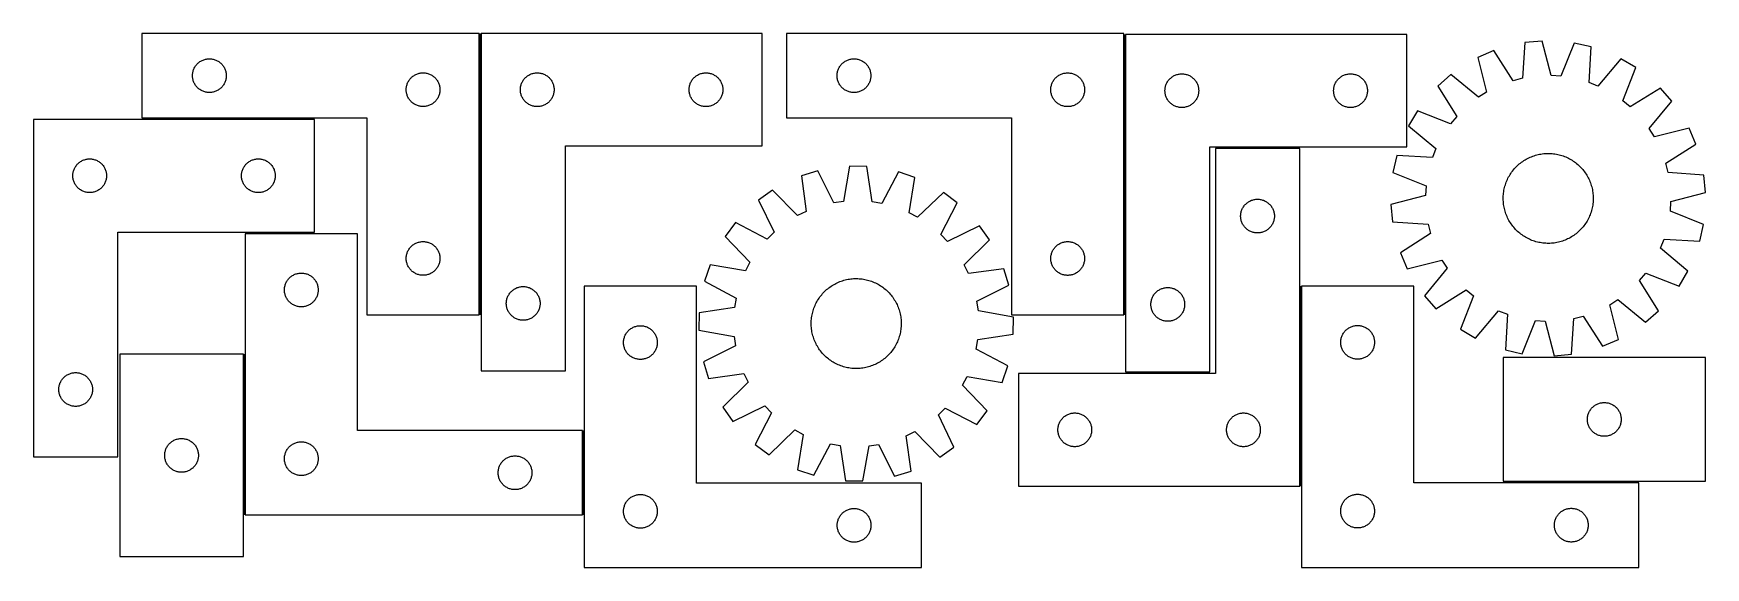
# Model space of a CAD drawing. Header units: millimetres. Extents: x 7 to 1493, y 7 to 481.
import ezdxf

# ---------------------------------------------------------------- set-up
doc = ezdxf.new("R2010")
doc.units = ezdxf.units.MM
doc.layers.add('COMMON', color=5, linetype='CONTINUOUS', true_color=0x0000ff)
doc.layers.add('CUT', color=7, linetype='CONTINUOUS', true_color=0x000000)

msp = doc.modelspace()

# ---------------------------------------------------------------- linework, layer by layer
at = {"layer": 'COMMON'}
for p, q in [((403.931363, 231.358922), (403.931363, 481.358922)), ((977.05718, 231.314245), (977.05718, 480.484154)), ((103.181362, 405.608921), (256.732382, 405.608921)), ((1132.607849, 379.734154), (1057.607849, 379.734154)), ((194.910859, 304.10892), (256.732382, 304.10892)), ((1133.35785, 78.984153), (1133.35785, 256.758086)), ((194.160859, 53.35892), (194.160859, 196.269318)), ((1052.80718, 179.734154), (977.80718, 179.734154)), ((495.660859, 128.35892), (495.660859, 53.35892)), ((1313.449689, 82.508086), (1434.10785, 82.508086))]:
    msp.add_line(p, q, dxfattribs=at)
at = {"layer": 'CUT'}
for p, q in [((403.181362, 481.358922), (103.181362, 481.358922)), ((103.181362, 481.358922), (103.181362, 406.358922)), ((403.181362, 231.358922), (403.181362, 481.358922)), ((404.681363, 481.358922), (404.681363, 181.358922)), ((654.681363, 481.358922), (404.681363, 481.358922)), ((654.681363, 381.358922), (654.681363, 481.358922)), ((976.307179, 481.314245), (676.307179, 481.314245)), ((676.307179, 481.314245), (676.307179, 406.314245)), ((976.307179, 231.314245), (976.307179, 481.314245)), ((977.80718, 480.484154), (977.80718, 180.484154)), ((1227.80718, 480.484154), (977.80718, 480.484154)), ((1227.80718, 380.484154), (1227.80718, 480.484154)), ((1305.240749, 466.116554), (1291.11493, 460.018046)), ((1322.385885, 439.376714), (1305.240749, 466.116554)), ((1332.889031, 473.190329), (1330.692664, 441.501992)), ((1348.208025, 474.625236), (1332.889031, 473.190329)), ((1356.250955, 443.895999), (1348.208025, 474.625236)), ((1376.689021, 472.809007), (1364.807917, 443.350322)), ((1391.701662, 469.439856), (1376.689021, 472.809007)), ((1389.855085, 437.729212), (1391.701662, 469.439856)), ((148.260863, 445.401237), (148.360043, 446.167281)), ((148.360043, 446.167281), (148.498526, 446.927203)), ((148.498526, 446.927203), (148.675946, 447.678989)), ((148.675946, 447.678989), (148.891831, 448.420645)), ((148.891831, 448.420645), (149.145609, 449.150204)), ((149.145609, 449.150204), (149.436608, 449.865731)), ((149.436608, 449.865731), (149.764055, 450.565329)), ((149.764055, 450.565329), (150.127083, 451.247143)), ((150.127083, 451.247143), (150.524728, 451.909365)), ((150.524728, 451.909365), (150.955936, 452.550239)), ((150.955936, 452.550239), (151.419564, 453.168065)), ((151.419564, 453.168065), (151.914383, 453.761204)), ((151.914383, 453.761204), (152.439079, 454.328085)), ((152.439079, 454.328085), (152.992261, 454.867203)), ((152.992261, 454.867203), (153.572464, 455.377129)), ((153.572464, 455.377129), (154.178147, 455.856511)), ((154.178147, 455.856511), (154.807706, 456.304077)), ((154.807706, 456.304077), (155.45947, 456.718642)), ((155.45947, 456.718642), (156.13171, 457.099104)), ((156.13171, 457.099104), (156.822646, 457.444456)), ((156.822646, 457.444456), (157.530443, 457.753782)), ((157.530443, 457.753782), (158.253226, 458.026261)), ((158.253226, 458.026261), (158.989077, 458.26117)), ((158.989077, 458.26117), (159.736045, 458.457888)), ((159.736045, 458.457888), (160.49215, 458.615892)), ((160.49215, 458.615892), (161.255386, 458.734762)), ((161.255386, 458.734762), (162.02373, 458.814185)), ((162.02373, 458.814185), (162.795143, 458.853949)), ((162.795143, 458.853949), (163.56758, 458.853949)), ((163.56758, 458.853949), (164.338993, 458.814185)), ((164.338993, 458.814185), (165.107337, 458.734762)), ((165.107337, 458.734762), (165.870573, 458.615892)), ((165.870573, 458.615892), (166.626678, 458.457888)), ((166.626678, 458.457888), (167.373646, 458.26117)), ((167.373646, 458.26117), (168.109497, 458.026261)), ((168.109497, 458.026261), (168.83228, 457.753782)), ((168.83228, 457.753782), (169.540077, 457.444456)), ((169.540077, 457.444456), (170.231013, 457.099104)), ((170.231013, 457.099104), (170.903254, 456.718642)), ((170.903254, 456.718642), (171.555017, 456.304077)), ((171.555017, 456.304077), (172.184576, 455.856511)), ((172.184576, 455.856511), (172.790259, 455.377129)), ((172.790259, 455.377129), (173.370462, 454.867203)), ((173.370462, 454.867203), (173.923644, 454.328085)), ((173.923644, 454.328085), (174.44834, 453.761204)), ((174.44834, 453.761204), (174.943159, 453.168065)), ((174.943159, 453.168065), (175.406787, 452.550239)), ((175.406787, 452.550239), (175.837995, 451.909365)), ((175.837995, 451.909365), (176.23564, 451.247143)), ((176.23564, 451.247143), (176.598668, 450.565329)), ((176.598668, 450.565329), (176.926115, 449.865731)), ((176.926115, 449.865731), (177.217114, 449.150204)), ((177.217114, 449.150204), (177.470892, 448.420645)), ((177.470892, 448.420645), (177.686777, 447.678989)), ((177.686777, 447.678989), (177.864197, 446.927203)), ((177.864197, 446.927203), (178.00268, 446.167281)), ((178.00268, 446.167281), (178.10186, 445.401237)), ((349.736045, 445.957888), (350.49215, 446.115892)), ((350.49215, 446.115892), (351.255386, 446.234762)), ((351.255386, 446.234762), (352.02373, 446.314185)), ((352.02373, 446.314185), (352.795143, 446.353949)), ((352.795143, 446.353949), (353.56758, 446.353949)), ((353.56758, 446.353949), (354.338993, 446.314185)), ((354.338993, 446.314185), (355.107337, 446.234762)), ((355.107337, 446.234762), (355.870573, 446.115892)), ((355.870573, 446.115892), (356.626678, 445.957888)), ((450.861296, 445.864338), (451.613082, 446.041758)), ((451.613082, 446.041758), (452.373004, 446.180241)), ((452.373004, 446.180241), (453.139048, 446.27942)), ((453.139048, 446.27942), (453.909181, 446.339034)), ((453.909181, 446.339034), (454.681363, 446.358922)), ((454.681363, 446.358922), (455.453544, 446.339034)), ((455.453544, 446.339034), (456.223677, 446.27942)), ((456.223677, 446.27942), (456.989721, 446.180241)), ((456.989721, 446.180241), (457.749644, 446.041758)), ((457.749644, 446.041758), (458.501429, 445.864338)), ((600.861296, 445.864338), (601.613082, 446.041758)), ((601.613082, 446.041758), (602.373004, 446.180241)), ((602.373004, 446.180241), (603.139048, 446.27942)), ((603.139048, 446.27942), (603.909181, 446.339034)), ((603.909181, 446.339034), (604.681363, 446.358922)), ((604.681363, 446.358922), (605.453544, 446.339034)), ((605.453544, 446.339034), (606.223677, 446.27942)), ((606.223677, 446.27942), (606.989721, 446.180241)), ((606.989721, 446.180241), (607.749644, 446.041758)), ((607.749644, 446.041758), (608.501429, 445.864338)), ((721.386681, 445.35656), (721.485861, 446.122603)), ((721.485861, 446.122603), (721.624344, 446.882526)), ((721.624344, 446.882526), (721.801763, 447.634311)), ((721.801763, 447.634311), (722.017649, 448.375967)), ((722.017649, 448.375967), (722.271427, 449.105526)), ((722.271427, 449.105526), (722.562426, 449.821053)), ((722.562426, 449.821053), (722.889873, 450.520651)), ((722.889873, 450.520651), (723.252901, 451.202466)), ((723.252901, 451.202466), (723.650546, 451.864687)), ((723.650546, 451.864687), (724.081754, 452.505561)), ((724.081754, 452.505561), (724.545382, 453.123387)), ((724.545382, 453.123387), (725.0402, 453.716526)), ((725.0402, 453.716526), (725.564896, 454.283407)), ((725.564896, 454.283407), (726.118079, 454.822525)), ((726.118079, 454.822525), (726.698282, 455.332451)), ((726.698282, 455.332451), (727.303965, 455.811833)), ((727.303965, 455.811833), (727.933523, 456.2594)), ((727.933523, 456.2594), (728.585287, 456.673964)), ((728.585287, 456.673964), (729.257528, 457.054427)), ((729.257528, 457.054427), (729.948463, 457.399778)), ((729.948463, 457.399778), (730.656261, 457.709104)), ((730.656261, 457.709104), (731.379044, 457.981583)), ((731.379044, 457.981583), (732.114895, 458.216493)), ((732.114895, 458.216493), (732.861863, 458.41321)), ((732.861863, 458.41321), (733.617968, 458.571214)), ((733.617968, 458.571214), (734.381204, 458.690085)), ((734.381204, 458.690085), (735.149547, 458.769507)), ((735.149547, 458.769507), (735.920961, 458.809272)), ((735.920961, 458.809272), (736.693398, 458.809272)), ((736.693398, 458.809272), (737.464811, 458.769507)), ((737.464811, 458.769507), (738.233155, 458.690085)), ((738.233155, 458.690085), (738.996391, 458.571214)), ((738.996391, 458.571214), (739.752495, 458.41321)), ((739.752495, 458.41321), (740.499464, 458.216493)), ((740.499464, 458.216493), (741.235315, 457.981583)), ((741.235315, 457.981583), (741.958098, 457.709104)), ((741.958098, 457.709104), (742.665895, 457.399778)), ((742.665895, 457.399778), (743.35683, 457.054427)), ((743.35683, 457.054427), (744.029071, 456.673964)), ((744.029071, 456.673964), (744.680835, 456.2594)), ((744.680835, 456.2594), (745.310393, 455.811833)), ((745.310393, 455.811833), (745.916077, 455.332451)), ((745.916077, 455.332451), (746.496279, 454.822525)), ((746.496279, 454.822525), (747.049462, 454.283407)), ((747.049462, 454.283407), (747.574158, 453.716526)), ((747.574158, 453.716526), (748.068976, 453.123387)), ((748.068976, 453.123387), (748.532604, 452.505561)), ((748.532604, 452.505561), (748.963813, 451.864687)), ((748.963813, 451.864687), (749.361458, 451.202466)), ((749.361458, 451.202466), (749.724485, 450.520651)), ((749.724485, 450.520651), (750.051933, 449.821053)), ((750.051933, 449.821053), (750.342932, 449.105526)), ((750.342932, 449.105526), (750.59671, 448.375967)), ((750.59671, 448.375967), (750.812595, 447.634311)), ((750.812595, 447.634311), (750.990015, 446.882526)), ((750.990015, 446.882526), (751.128498, 446.122603)), ((751.128498, 446.122603), (751.227677, 445.35656)), ((922.861863, 445.91321), (923.617968, 446.071214)), ((923.617968, 446.071214), (924.381204, 446.190085)), ((924.381204, 446.190085), (925.149547, 446.269507)), ((925.149547, 446.269507), (925.920961, 446.309272)), ((925.920961, 446.309272), (926.693398, 446.309272)), ((926.693398, 446.309272), (927.464811, 446.269507)), ((927.464811, 446.269507), (928.233155, 446.190085)), ((928.233155, 446.190085), (928.996391, 446.071214)), ((928.996391, 446.071214), (929.752495, 445.91321)), ((1291.11493, 460.018046), (1298.818295, 429.201931)), ((1418.227453, 458.911407), (1397.824617, 434.565996)), ((1431.464197, 451.067993), (1418.227453, 458.911407)), ((1419.908871, 421.480002), (1431.464197, 451.067993)), ((148.181362, 443.858922), (148.20125, 444.631104)), ((148.20125, 443.086741), (148.181362, 443.858922)), ((148.20125, 444.631104), (148.260863, 445.401237)), ((148.260863, 442.316607), (148.20125, 443.086741)), ((148.360043, 441.550564), (148.260863, 442.316607)), ((148.498526, 440.790641), (148.360043, 441.550564)), ((148.675946, 440.038855), (148.498526, 440.790641)), ((148.891831, 439.2972), (148.675946, 440.038855)), ((149.145609, 438.567641), (148.891831, 439.2972)), ((149.436608, 437.852114), (149.145609, 438.567641)), ((149.764055, 437.152515), (149.436608, 437.852114)), ((150.127083, 436.470701), (149.764055, 437.152515)), ((150.524728, 435.808479), (150.127083, 436.470701)), ((150.955936, 435.167606), (150.524728, 435.808479)), ((151.419564, 434.54978), (150.955936, 435.167606)), ((151.914383, 433.95664), (151.419564, 434.54978)), ((152.439079, 433.38976), (151.914383, 433.95664)), ((152.992261, 432.850642), (152.439079, 433.38976)), ((153.572464, 432.340716), (152.992261, 432.850642)), ((154.178147, 431.861334), (153.572464, 432.340716)), ((154.807706, 431.413767), (154.178147, 431.861334)), ((155.45947, 430.999203), (154.807706, 431.413767)), ((171.555017, 431.413767), (170.903254, 430.999203)), ((172.184576, 431.861334), (171.555017, 431.413767)), ((172.790259, 432.340716), (172.184576, 431.861334)), ((173.370462, 432.850642), (172.790259, 432.340716)), ((173.923644, 433.38976), (173.370462, 432.850642)), ((174.44834, 433.95664), (173.923644, 433.38976)), ((174.943159, 434.54978), (174.44834, 433.95664)), ((175.406787, 435.167606), (174.943159, 434.54978)), ((175.837995, 435.808479), (175.406787, 435.167606)), ((176.23564, 436.470701), (175.837995, 435.808479)), ((176.598668, 437.152515), (176.23564, 436.470701)), ((176.926115, 437.852114), (176.598668, 437.152515)), ((177.217114, 438.567641), (176.926115, 437.852114)), ((177.470892, 439.2972), (177.217114, 438.567641)), ((177.686777, 440.038855), (177.470892, 439.2972)), ((177.864197, 440.790641), (177.686777, 440.038855)), ((178.00268, 441.550564), (177.864197, 440.790641)), ((178.10186, 442.316607), (178.00268, 441.550564)), ((178.10186, 445.401237), (178.161473, 444.631104)), ((178.161473, 443.086741), (178.10186, 442.316607)), ((178.161473, 444.631104), (178.181362, 443.858922)), ((178.181362, 443.858922), (178.161473, 443.086741)), ((338.181362, 431.358922), (338.20125, 432.131104)), ((338.20125, 430.586741), (338.181362, 431.358922)), ((338.20125, 432.131104), (338.260863, 432.901237)), ((338.260863, 432.901237), (338.360043, 433.667281)), ((338.360043, 433.667281), (338.498526, 434.427203)), ((338.498526, 434.427203), (338.675946, 435.178989)), ((338.675946, 435.178989), (338.891831, 435.920645)), ((338.891831, 435.920645), (339.145609, 436.650204)), ((339.145609, 436.650204), (339.436608, 437.365731)), ((339.436608, 437.365731), (339.764055, 438.065329)), ((339.764055, 438.065329), (340.127083, 438.747143)), ((340.127083, 438.747143), (340.524728, 439.409365)), ((340.524728, 439.409365), (340.955936, 440.050239)), ((340.955936, 440.050239), (341.419564, 440.668065)), ((341.419564, 440.668065), (341.914383, 441.261204)), ((341.914383, 441.261204), (342.439079, 441.828085)), ((342.439079, 441.828085), (342.992261, 442.367203)), ((342.992261, 442.367203), (343.572464, 442.877129)), ((343.572464, 442.877129), (344.178147, 443.356511)), ((344.178147, 443.356511), (344.807706, 443.804077)), ((344.807706, 443.804077), (345.45947, 444.218642)), ((345.45947, 444.218642), (346.13171, 444.599104)), ((346.13171, 444.599104), (346.822646, 444.944456)), ((346.822646, 444.944456), (347.530443, 445.253782)), ((347.530443, 445.253782), (348.253226, 445.526261)), ((348.253226, 445.526261), (348.989077, 445.76117)), ((348.989077, 445.76117), (349.736045, 445.957888)), ((356.626678, 445.957888), (357.373646, 445.76117)), ((357.373646, 445.76117), (358.109497, 445.526261)), ((358.109497, 445.526261), (358.83228, 445.253782)), ((358.83228, 445.253782), (359.540077, 444.944456)), ((359.540077, 444.944456), (360.231013, 444.599104)), ((360.231013, 444.599104), (360.903254, 444.218642)), ((360.903254, 444.218642), (361.555017, 443.804077)), ((361.555017, 443.804077), (362.184576, 443.356511)), ((362.184576, 443.356511), (362.790259, 442.877129)), ((362.790259, 442.877129), (363.370462, 442.367203)), ((363.370462, 442.367203), (363.923644, 441.828085)), ((363.923644, 441.828085), (364.44834, 441.261204)), ((364.44834, 441.261204), (364.943159, 440.668065)), ((364.943159, 440.668065), (365.406787, 440.050239)), ((365.406787, 440.050239), (365.837995, 439.409365)), ((365.837995, 439.409365), (366.23564, 438.747143)), ((366.23564, 438.747143), (366.598668, 438.065329)), ((366.598668, 438.065329), (366.926115, 437.365731)), ((366.926115, 437.365731), (367.217114, 436.650204)), ((367.217114, 436.650204), (367.470892, 435.920645)), ((367.470892, 435.920645), (367.686777, 435.178989)), ((367.686777, 435.178989), (367.864197, 434.427203)), ((367.864197, 434.427203), (368.00268, 433.667281)), ((368.00268, 433.667281), (368.10186, 432.901237)), ((368.10186, 432.901237), (368.161473, 432.131104)), ((368.161473, 432.131104), (368.181362, 431.358922)), ((368.181362, 431.358922), (368.161473, 430.586741)), ((439.686336, 431.745141), (439.7261, 432.516554)), ((439.686336, 430.972704), (439.686336, 431.745141)), ((439.7261, 432.516554), (439.805522, 433.284898)), ((439.805522, 433.284898), (439.924393, 434.048134)), ((439.924393, 434.048134), (440.082397, 434.804238)), ((440.082397, 434.804238), (440.279114, 435.551207)), ((440.279114, 435.551207), (440.514024, 436.287058)), ((440.514024, 436.287058), (440.786503, 437.009841)), ((440.786503, 437.009841), (441.095829, 437.717638)), ((441.095829, 437.717638), (441.441181, 438.408573)), ((441.441181, 438.408573), (441.821643, 439.080814)), ((441.821643, 439.080814), (442.236207, 439.732578)), ((442.236207, 439.732578), (442.683774, 440.362136)), ((442.683774, 440.362136), (443.163156, 440.96782)), ((443.163156, 440.96782), (443.673082, 441.548022)), ((443.673082, 441.548022), (444.2122, 442.101205)), ((444.2122, 442.101205), (444.779081, 442.625901)), ((444.779081, 442.625901), (445.37222, 443.120719)), ((445.37222, 443.120719), (445.990046, 443.584347)), ((445.990046, 443.584347), (446.63092, 444.015556)), ((446.63092, 444.015556), (447.293142, 444.413201)), ((447.293142, 444.413201), (447.974956, 444.776229)), ((447.974956, 444.776229), (448.674554, 445.103676)), ((448.674554, 445.103676), (449.390081, 445.394675)), ((449.390081, 445.394675), (450.11964, 445.648453)), ((450.11964, 445.648453), (450.861296, 445.864338)), ((458.501429, 445.864338), (459.243085, 445.648453)), ((459.243085, 445.648453), (459.972644, 445.394675)), ((459.972644, 445.394675), (460.688171, 445.103676)), ((460.688171, 445.103676), (461.387769, 444.776229)), ((461.387769, 444.776229), (462.069584, 444.413201)), ((462.069584, 444.413201), (462.731805, 444.015556)), ((462.731805, 444.015556), (463.372679, 443.584347)), ((463.372679, 443.584347), (463.990505, 443.120719)), ((463.990505, 443.120719), (464.583644, 442.625901)), ((464.583644, 442.625901), (465.150525, 442.101205)), ((465.150525, 442.101205), (465.689643, 441.548022)), ((465.689643, 441.548022), (466.199569, 440.96782)), ((466.199569, 440.96782), (466.678951, 440.362136)), ((466.678951, 440.362136), (467.126518, 439.732578)), ((467.126518, 439.732578), (467.541082, 439.080814)), ((467.541082, 439.080814), (467.921545, 438.408573)), ((467.921545, 438.408573), (468.266896, 437.717638)), ((468.266896, 437.717638), (468.576222, 437.009841)), ((468.576222, 437.009841), (468.848701, 436.287058)), ((468.848701, 436.287058), (469.083611, 435.551207)), ((469.083611, 435.551207), (469.280328, 434.804238)), ((469.280328, 434.804238), (469.438332, 434.048134)), ((469.438332, 434.048134), (469.557203, 433.284898)), ((469.557203, 433.284898), (469.636625, 432.516554)), ((469.636625, 432.516554), (469.67639, 431.745141)), ((469.67639, 431.745141), (469.67639, 430.972704)), ((589.686336, 431.745141), (589.7261, 432.516554)), ((589.686336, 430.972704), (589.686336, 431.745141)), ((589.7261, 432.516554), (589.805522, 433.284898)), ((589.805522, 433.284898), (589.924393, 434.048134)), ((589.924393, 434.048134), (590.082397, 434.804238)), ((590.082397, 434.804238), (590.279114, 435.551207)), ((590.279114, 435.551207), (590.514024, 436.287058)), ((590.514024, 436.287058), (590.786503, 437.009841)), ((590.786503, 437.009841), (591.095829, 437.717638)), ((591.095829, 437.717638), (591.441181, 438.408573)), ((591.441181, 438.408573), (591.821643, 439.080814)), ((591.821643, 439.080814), (592.236207, 439.732578)), ((592.236207, 439.732578), (592.683774, 440.362136)), ((592.683774, 440.362136), (593.163156, 440.96782)), ((593.163156, 440.96782), (593.673082, 441.548022)), ((593.673082, 441.548022), (594.2122, 442.101205)), ((594.2122, 442.101205), (594.779081, 442.625901)), ((594.779081, 442.625901), (595.37222, 443.120719)), ((595.37222, 443.120719), (595.990046, 443.584347)), ((595.990046, 443.584347), (596.63092, 444.015556)), ((596.63092, 444.015556), (597.293142, 444.413201)), ((597.293142, 444.413201), (597.974956, 444.776229)), ((597.974956, 444.776229), (598.674554, 445.103676)), ((598.674554, 445.103676), (599.390081, 445.394675)), ((599.390081, 445.394675), (600.11964, 445.648453)), ((600.11964, 445.648453), (600.861296, 445.864338)), ((608.501429, 445.864338), (609.243085, 445.648453)), ((609.243085, 445.648453), (609.972644, 445.394675)), ((609.972644, 445.394675), (610.688171, 445.103676)), ((610.688171, 445.103676), (611.387769, 444.776229)), ((611.387769, 444.776229), (612.069584, 444.413201)), ((612.069584, 444.413201), (612.731805, 444.015556)), ((612.731805, 444.015556), (613.372679, 443.584347)), ((613.372679, 443.584347), (613.990505, 443.120719)), ((613.990505, 443.120719), (614.583644, 442.625901)), ((614.583644, 442.625901), (615.150525, 442.101205)), ((615.150525, 442.101205), (615.689643, 441.548022)), ((615.689643, 441.548022), (616.199569, 440.96782)), ((616.199569, 440.96782), (616.678951, 440.362136)), ((616.678951, 440.362136), (617.126518, 439.732578)), ((617.126518, 439.732578), (617.541082, 439.080814)), ((617.541082, 439.080814), (617.921545, 438.408573)), ((617.921545, 438.408573), (618.266896, 437.717638)), ((618.266896, 437.717638), (618.576222, 437.009841)), ((618.576222, 437.009841), (618.848701, 436.287058)), ((618.848701, 436.287058), (619.083611, 435.551207)), ((619.083611, 435.551207), (619.280328, 434.804238)), ((619.280328, 434.804238), (619.438332, 434.048134)), ((619.438332, 434.048134), (619.557203, 433.284898)), ((619.557203, 433.284898), (619.636625, 432.516554)), ((619.636625, 432.516554), (619.67639, 431.745141)), ((619.67639, 431.745141), (619.67639, 430.972704)), ((721.307179, 443.814245), (721.327068, 444.586426)), ((721.327068, 443.042063), (721.307179, 443.814245)), ((721.327068, 444.586426), (721.386681, 445.35656)), ((721.386681, 442.27193), (721.327068, 443.042063)), ((721.485861, 441.505886), (721.386681, 442.27193)), ((721.624344, 440.745964), (721.485861, 441.505886)), ((721.801763, 439.994178), (721.624344, 440.745964)), ((722.017649, 439.252522), (721.801763, 439.994178)), ((722.271427, 438.522963), (722.017649, 439.252522)), ((722.562426, 437.807436), (722.271427, 438.522963)), ((722.889873, 437.107838), (722.562426, 437.807436)), ((723.252901, 436.426024), (722.889873, 437.107838)), ((723.650546, 435.763802), (723.252901, 436.426024)), ((724.081754, 435.122928), (723.650546, 435.763802)), ((724.545382, 434.505102), (724.081754, 435.122928)), ((725.0402, 433.911963), (724.545382, 434.505102)), ((725.564896, 433.345082), (725.0402, 433.911963)), ((726.118079, 432.805964), (725.564896, 433.345082)), ((726.698282, 432.296038), (726.118079, 432.805964)), ((727.303965, 431.816656), (726.698282, 432.296038)), ((727.933523, 431.369089), (727.303965, 431.816656)), ((728.585287, 430.954525), (727.933523, 431.369089)), ((744.680835, 431.369089), (744.029071, 430.954525)), ((745.310393, 431.816656), (744.680835, 431.369089)), ((745.916077, 432.296038), (745.310393, 431.816656)), ((746.496279, 432.805964), (745.916077, 432.296038)), ((747.049462, 433.345082), (746.496279, 432.805964)), ((747.574158, 433.911963), (747.049462, 433.345082)), ((748.068976, 434.505102), (747.574158, 433.911963)), ((748.532604, 435.122928), (748.068976, 434.505102)), ((748.963813, 435.763802), (748.532604, 435.122928)), ((749.361458, 436.426024), (748.963813, 435.763802)), ((749.724485, 437.107838), (749.361458, 436.426024)), ((750.051933, 437.807436), (749.724485, 437.107838)), ((750.342932, 438.522963), (750.051933, 437.807436)), ((750.59671, 439.252522), (750.342932, 438.522963)), ((750.812595, 439.994178), (750.59671, 439.252522)), ((750.990015, 440.745964), (750.812595, 439.994178)), ((751.128498, 441.505886), (750.990015, 440.745964)), ((751.227677, 442.27193), (751.128498, 441.505886)), ((751.227677, 445.35656), (751.287291, 444.586426)), ((751.287291, 443.042063), (751.227677, 442.27193)), ((751.287291, 444.586426), (751.307179, 443.814245)), ((751.307179, 443.814245), (751.287291, 443.042063)), ((911.307179, 431.314245), (911.327068, 432.086426)), ((911.327068, 430.542063), (911.307179, 431.314245)), ((911.327068, 432.086426), (911.386681, 432.85656)), ((911.386681, 432.85656), (911.485861, 433.622603)), ((911.485861, 433.622603), (911.624344, 434.382526)), ((911.624344, 434.382526), (911.801763, 435.134311)), ((911.801763, 435.134311), (912.017649, 435.875967)), ((912.017649, 435.875967), (912.271427, 436.605526)), ((912.271427, 436.605526), (912.562426, 437.321053)), ((912.562426, 437.321053), (912.889873, 438.020651)), ((912.889873, 438.020651), (913.252901, 438.702466)), ((913.252901, 438.702466), (913.650546, 439.364687)), ((913.650546, 439.364687), (914.081754, 440.005561)), ((914.081754, 440.005561), (914.545382, 440.623387)), ((914.545382, 440.623387), (915.0402, 441.216526)), ((915.0402, 441.216526), (915.564896, 441.783407)), ((915.564896, 441.783407), (916.118079, 442.322525)), ((916.118079, 442.322525), (916.698282, 442.832451)), ((916.698282, 442.832451), (917.303965, 443.311833)), ((917.303965, 443.311833), (917.933523, 443.7594)), ((917.933523, 443.7594), (918.585287, 444.173964)), ((918.585287, 444.173964), (919.257528, 444.554427)), ((919.257528, 444.554427), (919.948463, 444.899778)), ((919.948463, 444.899778), (920.656261, 445.209104)), ((920.656261, 445.209104), (921.379044, 445.481583)), ((921.379044, 445.481583), (922.114895, 445.716493)), ((922.114895, 445.716493), (922.861863, 445.91321)), ((929.752495, 445.91321), (930.499464, 445.716493)), ((930.499464, 445.716493), (931.235315, 445.481583)), ((931.235315, 445.481583), (931.958098, 445.209104)), ((931.958098, 445.209104), (932.665895, 444.899778)), ((932.665895, 444.899778), (933.35683, 444.554427)), ((933.35683, 444.554427), (934.029071, 444.173964)), ((934.029071, 444.173964), (934.680835, 443.7594)), ((934.680835, 443.7594), (935.310393, 443.311833)), ((935.310393, 443.311833), (935.916077, 442.832451)), ((935.916077, 442.832451), (936.496279, 442.322525)), ((936.496279, 442.322525), (937.049462, 441.783407)), ((937.049462, 441.783407), (937.574158, 441.216526)), ((937.574158, 441.216526), (938.068976, 440.623387)), ((938.068976, 440.623387), (938.532604, 440.005561)), ((938.532604, 440.005561), (938.963813, 439.364687)), ((938.963813, 439.364687), (939.361458, 438.702466)), ((939.361458, 438.702466), (939.724485, 438.020651)), ((939.724485, 438.020651), (940.051933, 437.321053)), ((940.051933, 437.321053), (940.342932, 436.605526)), ((940.342932, 436.605526), (940.59671, 435.875967)), ((940.59671, 435.875967), (940.812595, 435.134311)), ((940.812595, 435.134311), (940.990015, 434.382526)), ((940.990015, 434.382526), (941.128498, 433.622603)), ((941.128498, 433.622603), (941.227677, 432.85656)), ((941.227677, 432.85656), (941.287291, 432.086426)), ((941.287291, 432.086426), (941.307179, 431.314245)), ((941.307179, 431.314245), (941.287291, 430.542063)), ((1012.812153, 430.870372), (1012.851917, 431.641786)), ((1012.851917, 431.641786), (1012.93134, 432.410129)), ((1012.93134, 432.410129), (1013.050211, 433.173365)), ((1013.050211, 433.173365), (1013.208215, 433.92947)), ((1013.208215, 433.92947), (1013.404932, 434.676438)), ((1013.404932, 434.676438), (1013.639842, 435.412289)), ((1013.639842, 435.412289), (1013.912321, 436.135072)), ((1013.912321, 436.135072), (1014.221646, 436.84287)), ((1014.221646, 436.84287), (1014.566998, 437.533805)), ((1014.566998, 437.533805), (1014.947461, 438.206046)), ((1014.947461, 438.206046), (1015.362025, 438.85781)), ((1015.362025, 438.85781), (1015.809592, 439.487368)), ((1015.809592, 439.487368), (1016.288974, 440.093051)), ((1016.288974, 440.093051), (1016.7989, 440.673254)), ((1016.7989, 440.673254), (1017.338018, 441.226437)), ((1017.338018, 441.226437), (1017.904898, 441.751133)), ((1017.904898, 441.751133), (1018.498038, 442.245951)), ((1018.498038, 442.245951), (1019.115864, 442.709579)), ((1019.115864, 442.709579), (1019.756737, 443.140787)), ((1019.756737, 443.140787), (1020.418959, 443.538432)), ((1020.418959, 443.538432), (1021.100773, 443.90146)), ((1021.100773, 443.90146), (1021.800372, 444.228907)), ((1021.800372, 444.228907), (1022.515899, 444.519906)), ((1022.515899, 444.519906), (1023.245458, 444.773684)), ((1023.245458, 444.773684), (1023.987113, 444.98957)), ((1023.987113, 444.98957), (1024.738899, 445.166989)), ((1024.738899, 445.166989), (1025.498822, 445.305472)), ((1025.498822, 445.305472), (1026.264865, 445.404652)), ((1026.264865, 445.404652), (1027.034999, 445.464265)), ((1027.034999, 445.464265), (1027.80718, 445.484154)), ((1027.80718, 445.484154), (1028.579362, 445.464265)), ((1028.579362, 445.464265), (1029.349495, 445.404652)), ((1029.349495, 445.404652), (1030.115539, 445.305472)), ((1030.115539, 445.305472), (1030.875461, 445.166989)), ((1030.875461, 445.166989), (1031.627247, 444.98957)), ((1031.627247, 444.98957), (1032.368903, 444.773684)), ((1032.368903, 444.773684), (1033.098462, 444.519906)), ((1033.098462, 444.519906), (1033.813989, 444.228907)), ((1033.813989, 444.228907), (1034.513587, 443.90146)), ((1034.513587, 443.90146), (1035.195401, 443.538432)), ((1035.195401, 443.538432), (1035.857623, 443.140787)), ((1035.857623, 443.140787), (1036.498497, 442.709579)), ((1036.498497, 442.709579), (1037.116322, 442.245951)), ((1037.116322, 442.245951), (1037.709462, 441.751133)), ((1037.709462, 441.751133), (1038.276343, 441.226437)), ((1038.276343, 441.226437), (1038.815461, 440.673254)), ((1038.815461, 440.673254), (1039.325387, 440.093051)), ((1039.325387, 440.093051), (1039.804769, 439.487368)), ((1039.804769, 439.487368), (1040.252335, 438.85781)), ((1040.252335, 438.85781), (1040.6669, 438.206046)), ((1040.6669, 438.206046), (1041.047362, 437.533805)), ((1041.047362, 437.533805), (1041.392714, 436.84287)), ((1041.392714, 436.84287), (1041.70204, 436.135072)), ((1041.70204, 436.135072), (1041.974519, 435.412289)), ((1041.974519, 435.412289), (1042.209428, 434.676438)), ((1042.209428, 434.676438), (1042.406146, 433.92947)), ((1042.406146, 433.92947), (1042.56415, 433.173365)), ((1042.56415, 433.173365), (1042.68302, 432.410129)), ((1042.68302, 432.410129), (1042.762443, 431.641786)), ((1042.762443, 431.641786), (1042.802207, 430.870372)), ((1162.812153, 430.870372), (1162.851917, 431.641786)), ((1162.851917, 431.641786), (1162.93134, 432.410129)), ((1162.93134, 432.410129), (1163.050211, 433.173365)), ((1163.050211, 433.173365), (1163.208215, 433.92947)), ((1163.208215, 433.92947), (1163.404932, 434.676438)), ((1163.404932, 434.676438), (1163.639842, 435.412289)), ((1163.639842, 435.412289), (1163.912321, 436.135072)), ((1163.912321, 436.135072), (1164.221646, 436.84287)), ((1164.221646, 436.84287), (1164.566998, 437.533805)), ((1164.566998, 437.533805), (1164.947461, 438.206046)), ((1164.947461, 438.206046), (1165.362025, 438.85781)), ((1165.362025, 438.85781), (1165.809592, 439.487368)), ((1165.809592, 439.487368), (1166.288974, 440.093051)), ((1166.288974, 440.093051), (1166.7989, 440.673254)), ((1166.7989, 440.673254), (1167.338018, 441.226437)), ((1167.338018, 441.226437), (1167.904898, 441.751133)), ((1167.904898, 441.751133), (1168.498038, 442.245951)), ((1168.498038, 442.245951), (1169.115864, 442.709579)), ((1169.115864, 442.709579), (1169.756737, 443.140787)), ((1169.756737, 443.140787), (1170.418959, 443.538432)), ((1170.418959, 443.538432), (1171.100773, 443.90146)), ((1171.100773, 443.90146), (1171.800372, 444.228907)), ((1171.800372, 444.228907), (1172.515899, 444.519906)), ((1172.515899, 444.519906), (1173.245458, 444.773684)), ((1173.245458, 444.773684), (1173.987113, 444.98957)), ((1173.987113, 444.98957), (1174.738899, 445.166989)), ((1174.738899, 445.166989), (1175.498822, 445.305472)), ((1175.498822, 445.305472), (1176.264865, 445.404652)), ((1176.264865, 445.404652), (1177.034999, 445.464265)), ((1177.034999, 445.464265), (1177.80718, 445.484154)), ((1177.80718, 445.484154), (1178.579362, 445.464265)), ((1178.579362, 445.464265), (1179.349495, 445.404652)), ((1179.349495, 445.404652), (1180.115539, 445.305472)), ((1180.115539, 445.305472), (1180.875461, 445.166989)), ((1180.875461, 445.166989), (1181.627247, 444.98957)), ((1181.627247, 444.98957), (1182.368903, 444.773684)), ((1182.368903, 444.773684), (1183.098462, 444.519906)), ((1183.098462, 444.519906), (1183.813989, 444.228907)), ((1183.813989, 444.228907), (1184.513587, 443.90146)), ((1184.513587, 443.90146), (1185.195401, 443.538432)), ((1185.195401, 443.538432), (1185.857623, 443.140787)), ((1185.857623, 443.140787), (1186.498497, 442.709579)), ((1186.498497, 442.709579), (1187.116322, 442.245951)), ((1187.116322, 442.245951), (1187.709462, 441.751133)), ((1187.709462, 441.751133), (1188.276343, 441.226437)), ((1188.276343, 441.226437), (1188.815461, 440.673254)), ((1188.815461, 440.673254), (1189.325387, 440.093051)), ((1189.325387, 440.093051), (1189.804769, 439.487368)), ((1189.804769, 439.487368), (1190.252335, 438.85781)), ((1190.252335, 438.85781), (1190.6669, 438.206046)), ((1190.6669, 438.206046), (1191.047362, 437.533805)), ((1191.047362, 437.533805), (1191.392714, 436.84287)), ((1191.392714, 436.84287), (1191.70204, 436.135072)), ((1191.70204, 436.135072), (1191.974519, 435.412289)), ((1191.974519, 435.412289), (1192.209428, 434.676438)), ((1192.209428, 434.676438), (1192.406146, 433.92947)), ((1192.406146, 433.92947), (1192.56415, 433.173365)), ((1192.56415, 433.173365), (1192.68302, 432.410129)), ((1192.68302, 432.410129), (1192.762443, 431.641786)), ((1192.762443, 431.641786), (1192.802207, 430.870372)), ((1267.005768, 444.746697), (1255.455858, 434.581553)), ((1255.455858, 434.581553), (1272.304897, 407.654157)), ((1291.574827, 424.613736), (1267.005768, 444.746697)), ((1330.692664, 441.501992), (1322.385885, 439.376714)), ((1364.807917, 443.350322), (1356.250955, 443.895999)), ((1397.824617, 434.565996), (1389.855085, 437.729212)), ((1453.438254, 432.857923), (1426.510858, 416.008885)), ((1463.603398, 421.308014), (1453.438254, 432.857923)), ((156.13171, 430.61874), (155.45947, 430.999203)), ((156.822646, 430.273388), (156.13171, 430.61874)), ((157.530443, 429.964063), (156.822646, 430.273388)), ((158.253226, 429.691584), (157.530443, 429.964063)), ((158.989077, 429.456674), (158.253226, 429.691584)), ((159.736045, 429.259957), (158.989077, 429.456674)), ((160.49215, 429.101953), (159.736045, 429.259957)), ((161.255386, 428.983082), (160.49215, 429.101953)), ((162.02373, 428.903659), (161.255386, 428.983082)), ((162.795143, 428.863895), (162.02373, 428.903659)), ((163.56758, 428.863895), (162.795143, 428.863895)), ((164.338993, 428.903659), (163.56758, 428.863895)), ((165.107337, 428.983082), (164.338993, 428.903659)), ((165.870573, 429.101953), (165.107337, 428.983082)), ((166.626678, 429.259957), (165.870573, 429.101953)), ((167.373646, 429.456674), (166.626678, 429.259957)), ((168.109497, 429.691584), (167.373646, 429.456674)), ((168.83228, 429.964063), (168.109497, 429.691584)), ((169.540077, 430.273388), (168.83228, 429.964063)), ((170.231013, 430.61874), (169.540077, 430.273388)), ((170.903254, 430.999203), (170.231013, 430.61874)), ((338.260863, 429.816607), (338.20125, 430.586741)), ((338.360043, 429.050564), (338.260863, 429.816607)), ((338.498526, 428.290641), (338.360043, 429.050564)), ((338.675946, 427.538855), (338.498526, 428.290641)), ((338.891831, 426.7972), (338.675946, 427.538855)), ((339.145609, 426.067641), (338.891831, 426.7972)), ((339.436608, 425.352114), (339.145609, 426.067641)), ((339.764055, 424.652515), (339.436608, 425.352114)), ((340.127083, 423.970701), (339.764055, 424.652515)), ((340.524728, 423.308479), (340.127083, 423.970701)), ((340.955936, 422.667606), (340.524728, 423.308479)), ((341.419564, 422.04978), (340.955936, 422.667606)), ((341.914383, 421.45664), (341.419564, 422.04978)), ((342.439079, 420.88976), (341.914383, 421.45664)), ((342.992261, 420.350642), (342.439079, 420.88976)), ((343.572464, 419.840716), (342.992261, 420.350642)), ((344.178147, 419.361334), (343.572464, 419.840716)), ((344.807706, 418.913767), (344.178147, 419.361334)), ((345.45947, 418.499203), (344.807706, 418.913767)), ((346.13171, 418.11874), (345.45947, 418.499203)), ((346.822646, 417.773388), (346.13171, 418.11874)), ((347.530443, 417.464063), (346.822646, 417.773388)), ((348.253226, 417.191584), (347.530443, 417.464063)), ((348.989077, 416.956674), (348.253226, 417.191584)), ((349.736045, 416.759957), (348.989077, 416.956674)), ((350.49215, 416.601953), (349.736045, 416.759957)), ((351.255386, 416.483082), (350.49215, 416.601953)), ((352.02373, 416.403659), (351.255386, 416.483082)), ((352.795143, 416.363895), (352.02373, 416.403659)), ((353.56758, 416.363895), (352.795143, 416.363895)), ((354.338993, 416.403659), (353.56758, 416.363895)), ((355.107337, 416.483082), (354.338993, 416.403659)), ((355.870573, 416.601953), (355.107337, 416.483082)), ((356.626678, 416.759957), (355.870573, 416.601953)), ((357.373646, 416.956674), (356.626678, 416.759957)), ((358.109497, 417.191584), (357.373646, 416.956674)), ((358.83228, 417.464063), (358.109497, 417.191584)), ((359.540077, 417.773388), (358.83228, 417.464063)), ((360.231013, 418.11874), (359.540077, 417.773388)), ((360.903254, 418.499203), (360.231013, 418.11874)), ((361.555017, 418.913767), (360.903254, 418.499203)), ((362.184576, 419.361334), (361.555017, 418.913767)), ((362.790259, 419.840716), (362.184576, 419.361334)), ((363.370462, 420.350642), (362.790259, 419.840716)), ((363.923644, 420.88976), (363.370462, 420.350642)), ((364.44834, 421.45664), (363.923644, 420.88976)), ((364.943159, 422.04978), (364.44834, 421.45664)), ((365.406787, 422.667606), (364.943159, 422.04978)), ((365.837995, 423.308479), (365.406787, 422.667606)), ((366.23564, 423.970701), (365.837995, 423.308479)), ((366.598668, 424.652515), (366.23564, 423.970701)), ((366.926115, 425.352114), (366.598668, 424.652515)), ((367.217114, 426.067641), (366.926115, 425.352114)), ((367.470892, 426.7972), (367.217114, 426.067641)), ((367.686777, 427.538855), (367.470892, 426.7972)), ((367.864197, 428.290641), (367.686777, 427.538855)), ((368.00268, 429.050564), (367.864197, 428.290641)), ((368.10186, 429.816607), (368.00268, 429.050564)), ((368.161473, 430.586741), (368.10186, 429.816607)), ((439.7261, 430.20129), (439.686336, 430.972704)), ((439.805522, 429.432947), (439.7261, 430.20129)), ((439.924393, 428.669711), (439.805522, 429.432947)), ((440.082397, 427.913606), (439.924393, 428.669711)), ((440.279114, 427.166638), (440.082397, 427.913606)), ((440.514024, 426.430787), (440.279114, 427.166638)), ((440.786503, 425.708004), (440.514024, 426.430787)), ((441.095829, 425.000206), (440.786503, 425.708004)), ((441.441181, 424.309271), (441.095829, 425.000206)), ((441.821643, 423.63703), (441.441181, 424.309271)), ((442.236207, 422.985266), (441.821643, 423.63703)), ((442.683774, 422.355708), (442.236207, 422.985266)), ((443.163156, 421.750025), (442.683774, 422.355708)), ((443.673082, 421.169822), (443.163156, 421.750025)), ((444.2122, 420.616639), (443.673082, 421.169822)), ((444.779081, 420.091943), (444.2122, 420.616639)), ((445.37222, 419.597125), (444.779081, 420.091943)), ((445.990046, 419.133497), (445.37222, 419.597125)), ((446.63092, 418.702289), (445.990046, 419.133497)), ((447.293142, 418.304644), (446.63092, 418.702289)), ((447.974956, 417.941616), (447.293142, 418.304644)), ((448.674554, 417.614169), (447.974956, 417.941616)), ((449.390081, 417.32317), (448.674554, 417.614169)), ((450.11964, 417.069392), (449.390081, 417.32317)), ((450.861296, 416.853506), (450.11964, 417.069392)), ((451.613082, 416.676087), (450.861296, 416.853506)), ((452.373004, 416.537604), (451.613082, 416.676087)), ((453.139048, 416.438424), (452.373004, 416.537604)), ((453.909181, 416.378811), (453.139048, 416.438424)), ((454.681363, 416.358922), (453.909181, 416.378811)), ((455.453544, 416.378811), (454.681363, 416.358922)), ((456.223677, 416.438424), (455.453544, 416.378811)), ((456.989721, 416.537604), (456.223677, 416.438424)), ((457.749644, 416.676087), (456.989721, 416.537604)), ((458.501429, 416.853506), (457.749644, 416.676087)), ((459.243085, 417.069392), (458.501429, 416.853506)), ((459.972644, 417.32317), (459.243085, 417.069392)), ((460.688171, 417.614169), (459.972644, 417.32317)), ((461.387769, 417.941616), (460.688171, 417.614169)), ((462.069584, 418.304644), (461.387769, 417.941616)), ((462.731805, 418.702289), (462.069584, 418.304644)), ((463.372679, 419.133497), (462.731805, 418.702289)), ((463.990505, 419.597125), (463.372679, 419.133497)), ((464.583644, 420.091943), (463.990505, 419.597125)), ((465.150525, 420.616639), (464.583644, 420.091943)), ((465.689643, 421.169822), (465.150525, 420.616639)), ((466.199569, 421.750025), (465.689643, 421.169822)), ((466.678951, 422.355708), (466.199569, 421.750025)), ((467.126518, 422.985266), (466.678951, 422.355708)), ((467.541082, 423.63703), (467.126518, 422.985266)), ((467.921545, 424.309271), (467.541082, 423.63703)), ((468.266896, 425.000206), (467.921545, 424.309271)), ((468.576222, 425.708004), (468.266896, 425.000206)), ((468.848701, 426.430787), (468.576222, 425.708004)), ((469.083611, 427.166638), (468.848701, 426.430787)), ((469.280328, 427.913606), (469.083611, 427.166638)), ((469.438332, 428.669711), (469.280328, 427.913606)), ((469.557203, 429.432947), (469.438332, 428.669711)), ((469.636625, 430.20129), (469.557203, 429.432947)), ((469.67639, 430.972704), (469.636625, 430.20129)), ((589.7261, 430.20129), (589.686336, 430.972704)), ((589.805522, 429.432947), (589.7261, 430.20129)), ((589.924393, 428.669711), (589.805522, 429.432947)), ((590.082397, 427.913606), (589.924393, 428.669711)), ((590.279114, 427.166638), (590.082397, 427.913606)), ((590.514024, 426.430787), (590.279114, 427.166638)), ((590.786503, 425.708004), (590.514024, 426.430787)), ((591.095829, 425.000206), (590.786503, 425.708004)), ((591.441181, 424.309271), (591.095829, 425.000206)), ((591.821643, 423.63703), (591.441181, 424.309271)), ((592.236207, 422.985266), (591.821643, 423.63703)), ((592.683774, 422.355708), (592.236207, 422.985266)), ((593.163156, 421.750025), (592.683774, 422.355708)), ((593.673082, 421.169822), (593.163156, 421.750025)), ((594.2122, 420.616639), (593.673082, 421.169822)), ((594.779081, 420.091943), (594.2122, 420.616639)), ((595.37222, 419.597125), (594.779081, 420.091943)), ((595.990046, 419.133497), (595.37222, 419.597125)), ((596.63092, 418.702289), (595.990046, 419.133497)), ((597.293142, 418.304644), (596.63092, 418.702289)), ((597.974956, 417.941616), (597.293142, 418.304644)), ((598.674554, 417.614169), (597.974956, 417.941616)), ((599.390081, 417.32317), (598.674554, 417.614169)), ((600.11964, 417.069392), (599.390081, 417.32317)), ((600.861296, 416.853506), (600.11964, 417.069392)), ((601.613082, 416.676087), (600.861296, 416.853506)), ((602.373004, 416.537604), (601.613082, 416.676087)), ((603.139048, 416.438424), (602.373004, 416.537604)), ((603.909181, 416.378811), (603.139048, 416.438424)), ((604.681363, 416.358922), (603.909181, 416.378811)), ((605.453544, 416.378811), (604.681363, 416.358922)), ((606.223677, 416.438424), (605.453544, 416.378811)), ((606.989721, 416.537604), (606.223677, 416.438424)), ((607.749644, 416.676087), (606.989721, 416.537604)), ((608.501429, 416.853506), (607.749644, 416.676087)), ((609.243085, 417.069392), (608.501429, 416.853506)), ((609.972644, 417.32317), (609.243085, 417.069392)), ((610.688171, 417.614169), (609.972644, 417.32317)), ((611.387769, 417.941616), (610.688171, 417.614169)), ((612.069584, 418.304644), (611.387769, 417.941616)), ((612.731805, 418.702289), (612.069584, 418.304644)), ((613.372679, 419.133497), (612.731805, 418.702289)), ((613.990505, 419.597125), (613.372679, 419.133497)), ((614.583644, 420.091943), (613.990505, 419.597125)), ((615.150525, 420.616639), (614.583644, 420.091943)), ((615.689643, 421.169822), (615.150525, 420.616639)), ((616.199569, 421.750025), (615.689643, 421.169822)), ((616.678951, 422.355708), (616.199569, 421.750025)), ((617.126518, 422.985266), (616.678951, 422.355708)), ((617.541082, 423.63703), (617.126518, 422.985266)), ((617.921545, 424.309271), (617.541082, 423.63703)), ((618.266896, 425.000206), (617.921545, 424.309271)), ((618.576222, 425.708004), (618.266896, 425.000206)), ((618.848701, 426.430787), (618.576222, 425.708004)), ((619.083611, 427.166638), (618.848701, 426.430787)), ((619.280328, 427.913606), (619.083611, 427.166638)), ((619.438332, 428.669711), (619.280328, 427.913606)), ((619.557203, 429.432947), (619.438332, 428.669711)), ((619.636625, 430.20129), (619.557203, 429.432947)), ((619.67639, 430.972704), (619.636625, 430.20129)), ((729.257528, 430.574063), (728.585287, 430.954525)), ((729.948463, 430.228711), (729.257528, 430.574063)), ((730.656261, 429.919385), (729.948463, 430.228711)), ((731.379044, 429.646906), (730.656261, 429.919385)), ((732.114895, 429.411996), (731.379044, 429.646906)), ((732.861863, 429.215279), (732.114895, 429.411996)), ((733.617968, 429.057275), (732.861863, 429.215279)), ((734.381204, 428.938404), (733.617968, 429.057275)), ((735.149547, 428.858982), (734.381204, 428.938404)), ((735.920961, 428.819218), (735.149547, 428.858982)), ((736.693398, 428.819218), (735.920961, 428.819218)), ((737.464811, 428.858982), (736.693398, 428.819218)), ((738.233155, 428.938404), (737.464811, 428.858982)), ((738.996391, 429.057275), (738.233155, 428.938404)), ((739.752495, 429.215279), (738.996391, 429.057275)), ((740.499464, 429.411996), (739.752495, 429.215279)), ((741.235315, 429.646906), (740.499464, 429.411996)), ((741.958098, 429.919385), (741.235315, 429.646906)), ((742.665895, 430.228711), (741.958098, 429.919385)), ((743.35683, 430.574063), (742.665895, 430.228711)), ((744.029071, 430.954525), (743.35683, 430.574063)), ((911.386681, 429.77193), (911.327068, 430.542063)), ((911.485861, 429.005886), (911.386681, 429.77193)), ((911.624344, 428.245964), (911.485861, 429.005886)), ((911.801763, 427.494178), (911.624344, 428.245964)), ((912.017649, 426.752522), (911.801763, 427.494178)), ((912.271427, 426.022963), (912.017649, 426.752522)), ((912.562426, 425.307436), (912.271427, 426.022963)), ((912.889873, 424.607838), (912.562426, 425.307436)), ((913.252901, 423.926024), (912.889873, 424.607838)), ((913.650546, 423.263802), (913.252901, 423.926024)), ((914.081754, 422.622928), (913.650546, 423.263802)), ((914.545382, 422.005102), (914.081754, 422.622928)), ((915.0402, 421.411963), (914.545382, 422.005102)), ((915.564896, 420.845082), (915.0402, 421.411963)), ((916.118079, 420.305964), (915.564896, 420.845082)), ((916.698282, 419.796038), (916.118079, 420.305964)), ((917.303965, 419.316656), (916.698282, 419.796038)), ((917.933523, 418.869089), (917.303965, 419.316656)), ((918.585287, 418.454525), (917.933523, 418.869089)), ((919.257528, 418.074063), (918.585287, 418.454525)), ((919.948463, 417.728711), (919.257528, 418.074063)), ((920.656261, 417.419385), (919.948463, 417.728711)), ((921.379044, 417.146906), (920.656261, 417.419385)), ((922.114895, 416.911996), (921.379044, 417.146906)), ((922.861863, 416.715279), (922.114895, 416.911996)), ((923.617968, 416.557275), (922.861863, 416.715279)), ((924.381204, 416.438404), (923.617968, 416.557275)), ((925.149547, 416.358982), (924.381204, 416.438404)), ((925.920961, 416.319218), (925.149547, 416.358982)), ((926.693398, 416.319218), (925.920961, 416.319218)), ((927.464811, 416.358982), (926.693398, 416.319218)), ((928.233155, 416.438404), (927.464811, 416.358982)), ((928.996391, 416.557275), (928.233155, 416.438404)), ((929.752495, 416.715279), (928.996391, 416.557275)), ((930.499464, 416.911996), (929.752495, 416.715279)), ((931.235315, 417.146906), (930.499464, 416.911996)), ((931.958098, 417.419385), (931.235315, 417.146906)), ((932.665895, 417.728711), (931.958098, 417.419385)), ((933.35683, 418.074063), (932.665895, 417.728711)), ((934.029071, 418.454525), (933.35683, 418.074063)), ((934.680835, 418.869089), (934.029071, 418.454525)), ((935.310393, 419.316656), (934.680835, 418.869089)), ((935.916077, 419.796038), (935.310393, 419.316656)), ((936.496279, 420.305964), (935.916077, 419.796038)), ((937.049462, 420.845082), (936.496279, 420.305964)), ((937.574158, 421.411963), (937.049462, 420.845082)), ((938.068976, 422.005102), (937.574158, 421.411963)), ((938.532604, 422.622928), (938.068976, 422.005102)), ((938.963813, 423.263802), (938.532604, 422.622928)), ((939.361458, 423.926024), (938.963813, 423.263802)), ((939.724485, 424.607838), (939.361458, 423.926024)), ((940.051933, 425.307436), (939.724485, 424.607838)), ((940.342932, 426.022963), (940.051933, 425.307436)), ((940.59671, 426.752522), (940.342932, 426.022963)), ((940.812595, 427.494178), (940.59671, 426.752522)), ((940.990015, 428.245964), (940.812595, 427.494178)), ((941.128498, 429.005886), (940.990015, 428.245964)), ((941.227677, 429.77193), (941.128498, 429.005886)), ((941.287291, 430.542063), (941.227677, 429.77193)), ((1012.812153, 430.097935), (1012.812153, 430.870372)), ((1012.851917, 429.326522), (1012.812153, 430.097935)), ((1012.93134, 428.558178), (1012.851917, 429.326522)), ((1013.050211, 427.794942), (1012.93134, 428.558178)), ((1013.208215, 427.038838), (1013.050211, 427.794942)), ((1013.404932, 426.291869), (1013.208215, 427.038838)), ((1013.639842, 425.556018), (1013.404932, 426.291869)), ((1013.912321, 424.833235), (1013.639842, 425.556018)), ((1014.221646, 424.125438), (1013.912321, 424.833235)), ((1014.566998, 423.434503), (1014.221646, 424.125438)), ((1014.947461, 422.762262), (1014.566998, 423.434503)), ((1015.362025, 422.110498), (1014.947461, 422.762262)), ((1015.809592, 421.48094), (1015.362025, 422.110498)), ((1016.288974, 420.875256), (1015.809592, 421.48094)), ((1016.7989, 420.295054), (1016.288974, 420.875256)), ((1017.338018, 419.741871), (1016.7989, 420.295054)), ((1017.904898, 419.217175), (1017.338018, 419.741871)), ((1018.498038, 418.722357), (1017.904898, 419.217175)), ((1019.115864, 418.258729), (1018.498038, 418.722357)), ((1019.756737, 417.82752), (1019.115864, 418.258729)), ((1020.418959, 417.429875), (1019.756737, 417.82752)), ((1021.100773, 417.066847), (1020.418959, 417.429875)), ((1021.800372, 416.7394), (1021.100773, 417.066847)), ((1022.515899, 416.448401), (1021.800372, 416.7394)), ((1023.245458, 416.194623), (1022.515899, 416.448401)), ((1033.098462, 416.448401), (1032.368903, 416.194623)), ((1033.813989, 416.7394), (1033.098462, 416.448401)), ((1034.513587, 417.066847), (1033.813989, 416.7394)), ((1035.195401, 417.429875), (1034.513587, 417.066847)), ((1035.857623, 417.82752), (1035.195401, 417.429875)), ((1036.498497, 418.258729), (1035.857623, 417.82752)), ((1037.116322, 418.722357), (1036.498497, 418.258729)), ((1037.709462, 419.217175), (1037.116322, 418.722357)), ((1038.276343, 419.741871), (1037.709462, 419.217175)), ((1038.815461, 420.295054), (1038.276343, 419.741871)), ((1039.325387, 420.875256), (1038.815461, 420.295054)), ((1039.804769, 421.48094), (1039.325387, 420.875256)), ((1040.252335, 422.110498), (1039.804769, 421.48094)), ((1040.6669, 422.762262), (1040.252335, 422.110498)), ((1041.047362, 423.434503), (1040.6669, 422.762262)), ((1041.392714, 424.125438), (1041.047362, 423.434503)), ((1041.70204, 424.833235), (1041.392714, 424.125438)), ((1041.974519, 425.556018), (1041.70204, 424.833235)), ((1042.209428, 426.291869), (1041.974519, 425.556018)), ((1042.406146, 427.038838), (1042.209428, 426.291869)), ((1042.56415, 427.794942), (1042.406146, 427.038838)), ((1042.68302, 428.558178), (1042.56415, 427.794942)), ((1042.762443, 429.326522), (1042.68302, 428.558178)), ((1042.802207, 430.097935), (1042.762443, 429.326522)), ((1042.802207, 430.870372), (1042.802207, 430.097935)), ((1162.812153, 430.097935), (1162.812153, 430.870372)), ((1162.851917, 429.326522), (1162.812153, 430.097935)), ((1162.93134, 428.558178), (1162.851917, 429.326522)), ((1163.050211, 427.794942), (1162.93134, 428.558178)), ((1163.208215, 427.038838), (1163.050211, 427.794942)), ((1163.404932, 426.291869), (1163.208215, 427.038838)), ((1163.639842, 425.556018), (1163.404932, 426.291869)), ((1163.912321, 424.833235), (1163.639842, 425.556018)), ((1164.221646, 424.125438), (1163.912321, 424.833235)), ((1164.566998, 423.434503), (1164.221646, 424.125438)), ((1164.947461, 422.762262), (1164.566998, 423.434503)), ((1165.362025, 422.110498), (1164.947461, 422.762262)), ((1165.809592, 421.48094), (1165.362025, 422.110498)), ((1166.288974, 420.875256), (1165.809592, 421.48094)), ((1166.7989, 420.295054), (1166.288974, 420.875256)), ((1167.338018, 419.741871), (1166.7989, 420.295054)), ((1167.904898, 419.217175), (1167.338018, 419.741871)), ((1168.498038, 418.722357), (1167.904898, 419.217175)), ((1169.115864, 418.258729), (1168.498038, 418.722357)), ((1169.756737, 417.82752), (1169.115864, 418.258729)), ((1170.418959, 417.429875), (1169.756737, 417.82752)), ((1171.100773, 417.066847), (1170.418959, 417.429875)), ((1171.800372, 416.7394), (1171.100773, 417.066847)), ((1172.515899, 416.448401), (1171.800372, 416.7394)), ((1173.245458, 416.194623), (1172.515899, 416.448401)), ((1183.098462, 416.448401), (1182.368903, 416.194623)), ((1183.813989, 416.7394), (1183.098462, 416.448401)), ((1184.513587, 417.066847), (1183.813989, 416.7394)), ((1185.195401, 417.429875), (1184.513587, 417.066847)), ((1185.857623, 417.82752), (1185.195401, 417.429875)), ((1186.498497, 418.258729), (1185.857623, 417.82752)), ((1187.116322, 418.722357), (1186.498497, 418.258729)), ((1187.709462, 419.217175), (1187.116322, 418.722357)), ((1188.276343, 419.741871), (1187.709462, 419.217175)), ((1188.815461, 420.295054), (1188.276343, 419.741871)), ((1189.325387, 420.875256), (1188.815461, 420.295054)), ((1189.804769, 421.48094), (1189.325387, 420.875256)), ((1190.252335, 422.110498), (1189.804769, 421.48094)), ((1190.6669, 422.762262), (1190.252335, 422.110498)), ((1191.047362, 423.434503), (1190.6669, 422.762262)), ((1191.392714, 424.125438), (1191.047362, 423.434503)), ((1191.70204, 424.833235), (1191.392714, 424.125438)), ((1191.974519, 425.556018), (1191.70204, 424.833235)), ((1192.209428, 426.291869), (1191.974519, 425.556018)), ((1192.406146, 427.038838), (1192.209428, 426.291869)), ((1192.56415, 427.794942), (1192.406146, 427.038838)), ((1192.68302, 428.558178), (1192.56415, 427.794942)), ((1192.762443, 429.326522), (1192.68302, 428.558178)), ((1192.802207, 430.097935), (1192.762443, 429.326522)), ((1192.802207, 430.870372), (1192.802207, 430.097935)), ((1298.818295, 429.201931), (1291.574827, 424.613736)), ((1426.510858, 416.008885), (1419.908871, 421.480002)), ((1443.470437, 396.738955), (1463.603398, 421.308014)), ((6.732382, 404.858921), (6.732382, 104.858921)), ((256.732382, 404.858921), (6.732382, 404.858921)), ((103.181362, 406.358922), (303.181362, 406.358922)), ((256.732382, 304.858921), (256.732382, 404.858921)), ((303.181362, 406.358922), (303.181362, 231.358922)), ((676.307179, 406.314245), (876.307179, 406.314245)), ((876.307179, 406.314245), (876.307179, 231.314245)), ((1023.987113, 415.978738), (1023.245458, 416.194623)), ((1024.738899, 415.801318), (1023.987113, 415.978738)), ((1025.498822, 415.662835), (1024.738899, 415.801318)), ((1026.264865, 415.563656), (1025.498822, 415.662835)), ((1027.034999, 415.504042), (1026.264865, 415.563656)), ((1027.80718, 415.484154), (1027.034999, 415.504042)), ((1028.579362, 415.504042), (1027.80718, 415.484154)), ((1029.349495, 415.563656), (1028.579362, 415.504042)), ((1030.115539, 415.662835), (1029.349495, 415.563656)), ((1030.875461, 415.801318), (1030.115539, 415.662835)), ((1031.627247, 415.978738), (1030.875461, 415.801318)), ((1032.368903, 416.194623), (1031.627247, 415.978738)), ((1173.987113, 415.978738), (1173.245458, 416.194623)), ((1174.738899, 415.801318), (1173.987113, 415.978738)), ((1175.498822, 415.662835), (1174.738899, 415.801318)), ((1176.264865, 415.563656), (1175.498822, 415.662835)), ((1177.034999, 415.504042), (1176.264865, 415.563656)), ((1177.80718, 415.484154), (1177.034999, 415.504042)), ((1178.579362, 415.504042), (1177.80718, 415.484154)), ((1179.349495, 415.563656), (1178.579362, 415.504042)), ((1180.115539, 415.662835), (1179.349495, 415.563656)), ((1180.875461, 415.801318), (1180.115539, 415.662835)), ((1181.627247, 415.978738), (1180.875461, 415.801318)), ((1182.368903, 416.194623), (1181.627247, 415.978738)), ((1237.245789, 412.607496), (1229.402374, 399.370752)), ((1266.833779, 401.05217), (1237.245789, 412.607496)), ((1272.304897, 407.654157), (1266.833779, 401.05217)), ((1229.402374, 399.370752), (1253.747785, 378.967916)), ((1448.058632, 389.495486), (1443.470437, 396.738955)), ((1478.874747, 397.198851), (1448.058632, 389.495486)), ((1484.973255, 383.073033), (1478.874747, 397.198851)), ((479.681363, 181.358922), (479.681363, 381.358922)), ((479.681363, 381.358922), (654.681363, 381.358922)), ((1052.80718, 180.484154), (1052.80718, 380.484154)), ((1052.80718, 380.484154), (1227.80718, 380.484154)), ((1132.607849, 378.984153), (1057.607849, 378.984153)), ((1057.607849, 378.984153), (1057.607849, 178.984153)), ((1132.607849, 78.984153), (1132.607849, 378.984153)), ((1218.873926, 372.844961), (1215.504774, 357.832321)), ((1250.584569, 370.998384), (1218.873926, 372.844961)), ((1253.747785, 378.967916), (1250.584569, 370.998384)), ((1337.442665, 371.32659), (1338.600203, 371.815581)), ((1338.600203, 371.815581), (1339.772529, 372.267973)), ((1339.772529, 372.267973), (1340.958487, 372.683317)), ((1340.958487, 372.683317), (1342.156906, 373.061205)), ((1342.156906, 373.061205), (1343.366603, 373.401262)), ((1343.366603, 373.401262), (1344.586385, 373.703155)), ((1344.586385, 373.703155), (1345.815047, 373.966584)), ((1345.815047, 373.966584), (1347.051378, 374.19129)), ((1347.051378, 374.19129), (1348.294157, 374.377051)), ((1348.294157, 374.377051), (1349.542158, 374.523684)), ((1349.542158, 374.523684), (1350.794149, 374.631044)), ((1350.794149, 374.631044), (1352.048894, 374.699025)), ((1352.048894, 374.699025), (1353.305155, 374.72756)), ((1353.305155, 374.72756), (1354.561693, 374.71662)), ((1354.561693, 374.71662), (1355.817267, 374.666218)), ((1355.817267, 374.666218), (1357.070638, 374.576401)), ((1357.070638, 374.576401), (1358.32057, 374.44726)), ((1358.32057, 374.44726), (1359.565829, 374.27892)), ((1359.565829, 374.27892), (1360.805185, 374.07155)), ((1360.805185, 374.07155), (1362.037416, 373.825353)), ((1362.037416, 373.825353), (1363.261306, 373.540571)), ((1363.261306, 373.540571), (1364.475647, 373.217488)), ((1364.475647, 373.217488), (1365.67924, 372.85642)), ((1365.67924, 372.85642), (1366.870898, 372.457724)), ((1366.870898, 372.457724), (1368.049445, 372.021795)), ((1368.049445, 372.021795), (1369.213717, 371.549061)), ((1458.233415, 365.927896), (1484.973255, 383.073033)), ((41.856542, 356.784897), (41.975412, 357.548133)), ((41.975412, 357.548133), (42.133416, 358.304237)), ((42.133416, 358.304237), (42.330134, 359.051206)), ((42.330134, 359.051206), (42.565043, 359.787057)), ((42.565043, 359.787057), (42.837522, 360.50984)), ((42.837522, 360.50984), (43.146848, 361.217637)), ((43.146848, 361.217637), (43.4922, 361.908572)), ((43.4922, 361.908572), (43.872662, 362.580813)), ((43.872662, 362.580813), (44.287226, 363.232577)), ((44.287226, 363.232577), (44.734793, 363.862135)), ((44.734793, 363.862135), (45.214175, 364.467819)), ((45.214175, 364.467819), (45.724101, 365.048021)), ((45.724101, 365.048021), (46.263219, 365.601204)), ((46.263219, 365.601204), (46.8301, 366.1259)), ((46.8301, 366.1259), (47.423239, 366.620718)), ((47.423239, 366.620718), (48.041065, 367.084346)), ((48.041065, 367.084346), (48.681939, 367.515555)), ((48.681939, 367.515555), (49.344161, 367.9132)), ((49.344161, 367.9132), (50.025975, 368.276228)), ((50.025975, 368.276228), (50.725573, 368.603675)), ((50.725573, 368.603675), (51.4411, 368.894674)), ((51.4411, 368.894674), (52.170659, 369.148452)), ((52.170659, 369.148452), (52.912315, 369.364337)), ((52.912315, 369.364337), (53.664101, 369.541757)), ((53.664101, 369.541757), (54.424023, 369.68024)), ((54.424023, 369.68024), (55.190067, 369.779419)), ((55.190067, 369.779419), (55.9602, 369.839033)), ((55.9602, 369.839033), (56.732382, 369.858921)), ((56.732382, 369.858921), (57.504563, 369.839033)), ((57.504563, 369.839033), (58.274697, 369.779419)), ((58.274697, 369.779419), (59.04074, 369.68024)), ((59.04074, 369.68024), (59.800663, 369.541757)), ((59.800663, 369.541757), (60.552448, 369.364337)), ((60.552448, 369.364337), (61.294104, 369.148452)), ((61.294104, 369.148452), (62.023663, 368.894674)), ((62.023663, 368.894674), (62.73919, 368.603675)), ((62.73919, 368.603675), (63.438789, 368.276228)), ((63.438789, 368.276228), (64.120603, 367.9132)), ((64.120603, 367.9132), (64.782825, 367.515555)), ((64.782825, 367.515555), (65.423698, 367.084346)), ((65.423698, 367.084346), (66.041524, 366.620718)), ((66.041524, 366.620718), (66.634663, 366.1259)), ((66.634663, 366.1259), (67.201544, 365.601204)), ((67.201544, 365.601204), (67.740662, 365.048021)), ((67.740662, 365.048021), (68.250588, 364.467819)), ((68.250588, 364.467819), (68.72997, 363.862135)), ((68.72997, 363.862135), (69.177537, 363.232577)), ((69.177537, 363.232577), (69.592101, 362.580813)), ((69.592101, 362.580813), (69.972564, 361.908572)), ((69.972564, 361.908572), (70.317916, 361.217637)), ((70.317916, 361.217637), (70.627241, 360.50984)), ((70.627241, 360.50984), (70.89972, 359.787057)), ((70.89972, 359.787057), (71.13463, 359.051206)), ((71.13463, 359.051206), (71.331347, 358.304237)), ((71.331347, 358.304237), (71.489351, 357.548133)), ((71.489351, 357.548133), (71.608222, 356.784897)), ((191.856542, 356.784897), (191.975412, 357.548133)), ((191.975412, 357.548133), (192.133416, 358.304237)), ((192.133416, 358.304237), (192.330134, 359.051206)), ((192.330134, 359.051206), (192.565043, 359.787057)), ((192.565043, 359.787057), (192.837522, 360.50984)), ((192.837522, 360.50984), (193.146848, 361.217637)), ((193.146848, 361.217637), (193.4922, 361.908572)), ((193.4922, 361.908572), (193.872662, 362.580813)), ((193.872662, 362.580813), (194.287226, 363.232577)), ((194.287226, 363.232577), (194.734793, 363.862135)), ((194.734793, 363.862135), (195.214175, 364.467819)), ((195.214175, 364.467819), (195.724101, 365.048021)), ((195.724101, 365.048021), (196.263219, 365.601204)), ((196.263219, 365.601204), (196.8301, 366.1259)), ((196.8301, 366.1259), (197.423239, 366.620718)), ((197.423239, 366.620718), (198.041065, 367.084346)), ((198.041065, 367.084346), (198.681939, 367.515555)), ((198.681939, 367.515555), (199.344161, 367.9132)), ((199.344161, 367.9132), (200.025975, 368.276228)), ((200.025975, 368.276228), (200.725573, 368.603675)), ((200.725573, 368.603675), (201.4411, 368.894674)), ((201.4411, 368.894674), (202.170659, 369.148452)), ((202.170659, 369.148452), (202.912315, 369.364337)), ((202.912315, 369.364337), (203.664101, 369.541757)), ((203.664101, 369.541757), (204.424023, 369.68024)), ((204.424023, 369.68024), (205.190067, 369.779419)), ((205.190067, 369.779419), (205.9602, 369.839033)), ((205.9602, 369.839033), (206.732382, 369.858921)), ((206.732382, 369.858921), (207.504563, 369.839033)), ((207.504563, 369.839033), (208.274697, 369.779419)), ((208.274697, 369.779419), (209.04074, 369.68024)), ((209.04074, 369.68024), (209.800663, 369.541757)), ((209.800663, 369.541757), (210.552448, 369.364337)), ((210.552448, 369.364337), (211.294104, 369.148452)), ((211.294104, 369.148452), (212.023663, 368.894674)), ((212.023663, 368.894674), (212.73919, 368.603675)), ((212.73919, 368.603675), (213.438789, 368.276228)), ((213.438789, 368.276228), (214.120603, 367.9132)), ((214.120603, 367.9132), (214.782825, 367.515555)), ((214.782825, 367.515555), (215.423698, 367.084346)), ((215.423698, 367.084346), (216.041524, 366.620718)), ((216.041524, 366.620718), (216.634663, 366.1259)), ((216.634663, 366.1259), (217.201544, 365.601204)), ((217.201544, 365.601204), (217.740662, 365.048021)), ((217.740662, 365.048021), (218.250588, 364.467819)), ((218.250588, 364.467819), (218.72997, 363.862135)), ((218.72997, 363.862135), (219.177537, 363.232577)), ((219.177537, 363.232577), (219.592101, 362.580813)), ((219.592101, 362.580813), (219.972564, 361.908572)), ((219.972564, 361.908572), (220.317916, 361.217637)), ((220.317916, 361.217637), (220.627241, 360.50984)), ((220.627241, 360.50984), (220.89972, 359.787057)), ((220.89972, 359.787057), (221.13463, 359.051206)), ((221.13463, 359.051206), (221.331347, 358.304237)), ((221.331347, 358.304237), (221.489351, 357.548133)), ((221.489351, 357.548133), (221.608222, 356.784897)), ((704.192594, 359.241009), (689.497961, 354.680494)), ((718.394538, 330.828343), (704.192594, 359.241009)), ((732.436686, 363.332108), (726.880324, 332.057492)), ((747.82139, 363.128524), (732.436686, 363.332108)), ((752.548244, 331.717831), (747.82139, 363.128524)), ((775.947336, 358.291486), (760.998534, 330.264569)), ((790.516148, 353.343731), (775.947336, 358.291486)), ((1215.504774, 357.832321), (1244.963459, 345.951216)), ((1319.662875, 355.924602), (1320.345398, 356.979671)), ((1320.345398, 356.979671), (1321.060724, 358.01278)), ((1321.060724, 358.01278), (1321.808149, 359.02291)), ((1321.808149, 359.02291), (1322.586934, 360.009065)), ((1322.586934, 360.009065), (1323.39631, 360.970271)), ((1323.39631, 360.970271), (1324.235479, 361.905579)), ((1324.235479, 361.905579), (1325.103613, 362.814067)), ((1325.103613, 362.814067), (1325.999854, 363.694838)), ((1325.999854, 363.694838), (1326.923319, 364.547023)), ((1326.923319, 364.547023), (1327.873097, 365.369781)), ((1327.873097, 365.369781), (1328.848249, 366.162299)), ((1328.848249, 366.162299), (1329.847813, 366.923796)), ((1329.847813, 366.923796), (1330.870804, 367.653521)), ((1330.870804, 367.653521), (1331.91621, 368.350752)), ((1331.91621, 368.350752), (1332.983002, 369.014802)), ((1332.983002, 369.014802), (1334.070125, 369.645016)), ((1334.070125, 369.645016), (1335.176508, 370.240771)), ((1335.176508, 370.240771), (1336.301058, 370.80148)), ((1336.301058, 370.80148), (1337.442665, 371.32659)), ((1369.213717, 371.549061), (1370.362566, 371.03999)), ((1370.362566, 371.03999), (1371.494858, 370.495084)), ((1371.494858, 370.495084), (1372.609475, 369.914881)), ((1372.609475, 369.914881), (1373.705317, 369.299953)), ((1373.705317, 369.299953), (1374.781303, 368.650907)), ((1374.781303, 368.650907), (1375.836371, 367.968384)), ((1375.836371, 367.968384), (1376.869481, 367.253057)), ((1376.869481, 367.253057), (1377.879611, 366.505633)), ((1377.879611, 366.505633), (1378.865766, 365.726848)), ((1378.865766, 365.726848), (1379.826972, 364.917472)), ((1379.826972, 364.917472), (1380.76228, 364.078303)), ((1380.76228, 364.078303), (1381.670768, 363.210169)), ((1381.670768, 363.210169), (1382.551539, 362.313927)), ((1382.551539, 362.313927), (1383.403724, 361.390462)), ((1383.403724, 361.390462), (1384.226482, 360.440685)), ((1384.226482, 360.440685), (1385.019, 359.465533)), ((1385.019, 359.465533), (1385.780497, 358.465968)), ((1385.780497, 358.465968), (1386.510221, 357.442978)), ((1386.510221, 357.442978), (1387.207453, 356.397571)), ((1460.358692, 357.621118), (1458.233415, 365.927896)), ((1492.04703, 355.42475), (1460.358692, 357.621118)), ((41.737355, 355.24514), (41.777119, 356.016553)), ((41.737355, 354.472703), (41.737355, 355.24514)), ((41.777119, 353.701289), (41.737355, 354.472703)), ((41.777119, 356.016553), (41.856542, 356.784897)), ((41.856542, 352.932946), (41.777119, 353.701289)), ((41.975412, 352.16971), (41.856542, 352.932946)), ((42.133416, 351.413605), (41.975412, 352.16971)), ((42.330134, 350.666637), (42.133416, 351.413605)), ((42.565043, 349.930786), (42.330134, 350.666637)), ((42.837522, 349.208003), (42.565043, 349.930786)), ((43.146848, 348.500205), (42.837522, 349.208003)), ((43.4922, 347.80927), (43.146848, 348.500205)), ((43.872662, 347.137029), (43.4922, 347.80927)), ((44.287226, 346.485265), (43.872662, 347.137029)), ((44.734793, 345.855707), (44.287226, 346.485265)), ((45.214175, 345.250024), (44.734793, 345.855707)), ((45.724101, 344.669821), (45.214175, 345.250024)), ((46.263219, 344.116638), (45.724101, 344.669821)), ((46.8301, 343.591942), (46.263219, 344.116638)), ((47.423239, 343.097124), (46.8301, 343.591942)), ((48.041065, 342.633496), (47.423239, 343.097124)), ((48.681939, 342.202288), (48.041065, 342.633496)), ((49.344161, 341.804643), (48.681939, 342.202288)), ((64.782825, 342.202288), (64.120603, 341.804643)), ((65.423698, 342.633496), (64.782825, 342.202288)), ((66.041524, 343.097124), (65.423698, 342.633496)), ((66.634663, 343.591942), (66.041524, 343.097124)), ((67.201544, 344.116638), (66.634663, 343.591942)), ((67.740662, 344.669821), (67.201544, 344.116638)), ((68.250588, 345.250024), (67.740662, 344.669821)), ((68.72997, 345.855707), (68.250588, 345.250024)), ((69.177537, 346.485265), (68.72997, 345.855707)), ((69.592101, 347.137029), (69.177537, 346.485265)), ((69.972564, 347.80927), (69.592101, 347.137029)), ((70.317916, 348.500205), (69.972564, 347.80927)), ((70.627241, 349.208003), (70.317916, 348.500205)), ((70.89972, 349.930786), (70.627241, 349.208003)), ((71.13463, 350.666637), (70.89972, 349.930786)), ((71.331347, 351.413605), (71.13463, 350.666637)), ((71.489351, 352.16971), (71.331347, 351.413605)), ((71.608222, 352.932946), (71.489351, 352.16971)), ((71.608222, 356.784897), (71.687645, 356.016553)), ((71.687645, 353.701289), (71.608222, 352.932946)), ((71.687645, 356.016553), (71.727409, 355.24514)), ((71.727409, 354.472703), (71.687645, 353.701289)), ((71.727409, 355.24514), (71.727409, 354.472703)), ((191.737355, 355.24514), (191.777119, 356.016553)), ((191.737355, 354.472703), (191.737355, 355.24514)), ((191.777119, 353.701289), (191.737355, 354.472703)), ((191.777119, 356.016553), (191.856542, 356.784897)), ((191.856542, 352.932946), (191.777119, 353.701289)), ((191.975412, 352.16971), (191.856542, 352.932946)), ((192.133416, 351.413605), (191.975412, 352.16971)), ((192.330134, 350.666637), (192.133416, 351.413605)), ((192.565043, 349.930786), (192.330134, 350.666637)), ((192.837522, 349.208003), (192.565043, 349.930786)), ((193.146848, 348.500205), (192.837522, 349.208003)), ((193.4922, 347.80927), (193.146848, 348.500205)), ((193.872662, 347.137029), (193.4922, 347.80927)), ((194.287226, 346.485265), (193.872662, 347.137029)), ((194.734793, 345.855707), (194.287226, 346.485265)), ((195.214175, 345.250024), (194.734793, 345.855707)), ((195.724101, 344.669821), (195.214175, 345.250024)), ((196.263219, 344.116638), (195.724101, 344.669821)), ((196.8301, 343.591942), (196.263219, 344.116638)), ((197.423239, 343.097124), (196.8301, 343.591942)), ((198.041065, 342.633496), (197.423239, 343.097124)), ((198.681939, 342.202288), (198.041065, 342.633496)), ((199.344161, 341.804643), (198.681939, 342.202288)), ((214.782825, 342.202288), (214.120603, 341.804643)), ((215.423698, 342.633496), (214.782825, 342.202288)), ((216.041524, 343.097124), (215.423698, 342.633496)), ((216.634663, 343.591942), (216.041524, 343.097124)), ((217.201544, 344.116638), (216.634663, 343.591942)), ((217.740662, 344.669821), (217.201544, 344.116638)), ((218.250588, 345.250024), (217.740662, 344.669821)), ((218.72997, 345.855707), (218.250588, 345.250024)), ((219.177537, 346.485265), (218.72997, 345.855707)), ((219.592101, 347.137029), (219.177537, 346.485265)), ((219.972564, 347.80927), (219.592101, 347.137029)), ((220.317916, 348.500205), (219.972564, 347.80927)), ((220.627241, 349.208003), (220.317916, 348.500205)), ((220.89972, 349.930786), (220.627241, 349.208003)), ((221.13463, 350.666637), (220.89972, 349.930786)), ((221.331347, 351.413605), (221.13463, 350.666637)), ((221.489351, 352.16971), (221.331347, 351.413605)), ((221.608222, 352.932946), (221.489351, 352.16971)), ((221.608222, 356.784897), (221.687645, 356.016553)), ((221.687645, 353.701289), (221.608222, 352.932946)), ((221.687645, 356.016553), (221.727409, 355.24514)), ((221.727409, 354.472703), (221.687645, 353.701289)), ((221.727409, 355.24514), (221.727409, 354.472703)), ((663.900452, 342.061723), (651.334302, 333.183524)), ((686.1873, 319.428314), (663.900452, 342.061723)), ((689.497961, 354.680494), (693.877934, 323.219556)), ((785.305216, 322.009709), (790.516148, 353.343731)), ((1244.963459, 345.951216), (1244.417783, 337.394254)), ((1314.242232, 341.948484), (1314.488429, 343.180715)), ((1314.488429, 343.180715), (1314.77321, 344.404605)), ((1314.77321, 344.404605), (1315.096294, 345.618946)), ((1315.096294, 345.618946), (1315.457362, 346.822539)), ((1315.457362, 346.822539), (1315.856057, 348.014197)), ((1315.856057, 348.014197), (1316.291987, 349.192744)), ((1316.291987, 349.192744), (1316.764721, 350.357016)), ((1316.764721, 350.357016), (1317.273792, 351.505865)), ((1317.273792, 351.505865), (1317.818698, 352.638157)), ((1317.818698, 352.638157), (1318.398901, 353.752774)), ((1318.398901, 353.752774), (1319.013829, 354.848616)), ((1319.013829, 354.848616), (1319.662875, 355.924602)), ((1387.207453, 356.397571), (1387.871503, 355.33078)), ((1387.871503, 355.33078), (1388.501717, 354.243656)), ((1388.501717, 354.243656), (1389.097472, 353.137274)), ((1389.097472, 353.137274), (1389.658181, 352.012724)), ((1389.658181, 352.012724), (1390.183291, 350.871117)), ((1390.183291, 350.871117), (1390.672282, 349.713579)), ((1390.672282, 349.713579), (1391.124674, 348.541252)), ((1391.124674, 348.541252), (1391.540018, 347.355295)), ((1391.540018, 347.355295), (1391.917905, 346.156876)), ((1391.917905, 346.156876), (1392.257963, 344.947179)), ((1392.257963, 344.947179), (1392.559856, 343.727397)), ((1392.559856, 343.727397), (1392.823285, 342.498734)), ((1392.823285, 342.498734), (1393.047991, 341.262403)), ((1493.481937, 340.105756), (1492.04703, 355.42475)), ((50.025975, 341.441615), (49.344161, 341.804643)), ((50.725573, 341.114168), (50.025975, 341.441615)), ((51.4411, 340.823169), (50.725573, 341.114168)), ((52.170659, 340.569391), (51.4411, 340.823169)), ((52.912315, 340.353505), (52.170659, 340.569391)), ((53.664101, 340.176086), (52.912315, 340.353505)), ((54.424023, 340.037603), (53.664101, 340.176086)), ((55.190067, 339.938423), (54.424023, 340.037603)), ((55.9602, 339.87881), (55.190067, 339.938423)), ((56.732382, 339.858921), (55.9602, 339.87881)), ((57.504563, 339.87881), (56.732382, 339.858921)), ((58.274697, 339.938423), (57.504563, 339.87881)), ((59.04074, 340.037603), (58.274697, 339.938423)), ((59.800663, 340.176086), (59.04074, 340.037603)), ((60.552448, 340.353505), (59.800663, 340.176086)), ((61.294104, 340.569391), (60.552448, 340.353505)), ((62.023663, 340.823169), (61.294104, 340.569391)), ((62.73919, 341.114168), (62.023663, 340.823169)), ((63.438789, 341.441615), (62.73919, 341.114168)), ((64.120603, 341.804643), (63.438789, 341.441615)), ((200.025975, 341.441615), (199.344161, 341.804643)), ((200.725573, 341.114168), (200.025975, 341.441615)), ((201.4411, 340.823169), (200.725573, 341.114168)), ((202.170659, 340.569391), (201.4411, 340.823169)), ((202.912315, 340.353505), (202.170659, 340.569391)), ((203.664101, 340.176086), (202.912315, 340.353505)), ((204.424023, 340.037603), (203.664101, 340.176086)), ((205.190067, 339.938423), (204.424023, 340.037603)), ((205.9602, 339.87881), (205.190067, 339.938423)), ((206.732382, 339.858921), (205.9602, 339.87881)), ((207.504563, 339.87881), (206.732382, 339.858921)), ((208.274697, 339.938423), (207.504563, 339.87881)), ((209.04074, 340.037603), (208.274697, 339.938423)), ((209.800663, 340.176086), (209.04074, 340.037603)), ((210.552448, 340.353505), (209.800663, 340.176086)), ((211.294104, 340.569391), (210.552448, 340.353505)), ((212.023663, 340.823169), (211.294104, 340.569391)), ((212.73919, 341.114168), (212.023663, 340.823169)), ((213.438789, 341.441615), (212.73919, 341.114168)), ((214.120603, 341.804643), (213.438789, 341.441615)), ((651.334302, 333.183524), (665.221868, 304.61588)), ((726.880324, 332.057492), (718.394538, 330.828343)), ((760.998534, 330.264569), (752.548244, 331.717831)), ((815.770786, 340.05204), (792.892837, 318.016292)), ((813.458973, 302.654275), (828.097609, 330.844435)), ((828.097609, 330.844435), (815.770786, 340.05204)), ((1082.248129, 326.706045), (1082.662694, 327.357809)), ((1082.662694, 327.357809), (1083.11026, 327.987367)), ((1083.11026, 327.987367), (1083.589642, 328.59305)), ((1083.589642, 328.59305), (1084.099568, 329.173253)), ((1084.099568, 329.173253), (1084.638686, 329.726436)), ((1084.638686, 329.726436), (1085.205567, 330.251132)), ((1085.205567, 330.251132), (1085.798706, 330.74595)), ((1085.798706, 330.74595), (1086.416532, 331.209578)), ((1086.416532, 331.209578), (1087.057406, 331.640786)), ((1087.057406, 331.640786), (1087.719628, 332.038431)), ((1087.719628, 332.038431), (1088.401442, 332.401459)), ((1088.401442, 332.401459), (1089.10104, 332.728906)), ((1089.10104, 332.728906), (1089.816567, 333.019905)), ((1089.816567, 333.019905), (1090.546126, 333.273683)), ((1090.546126, 333.273683), (1091.287782, 333.489569)), ((1091.287782, 333.489569), (1092.039568, 333.666988)), ((1092.039568, 333.666988), (1092.79949, 333.805471)), ((1092.79949, 333.805471), (1093.565534, 333.904651)), ((1093.565534, 333.904651), (1094.335667, 333.964264)), ((1094.335667, 333.964264), (1095.107849, 333.984153)), ((1095.107849, 333.984153), (1095.88003, 333.964264)), ((1095.88003, 333.964264), (1096.650164, 333.904651)), ((1096.650164, 333.904651), (1097.416207, 333.805471)), ((1097.416207, 333.805471), (1098.17613, 333.666988)), ((1098.17613, 333.666988), (1098.927916, 333.489569)), ((1098.927916, 333.489569), (1099.669571, 333.273683)), ((1099.669571, 333.273683), (1100.39913, 333.019905)), ((1100.39913, 333.019905), (1101.114657, 332.728906)), ((1101.114657, 332.728906), (1101.814256, 332.401459)), ((1101.814256, 332.401459), (1102.49607, 332.038431)), ((1102.49607, 332.038431), (1103.158292, 331.640786)), ((1103.158292, 331.640786), (1103.799165, 331.209578)), ((1103.799165, 331.209578), (1104.416991, 330.74595)), ((1104.416991, 330.74595), (1105.010131, 330.251132)), ((1105.010131, 330.251132), (1105.577011, 329.726436)), ((1105.577011, 329.726436), (1106.116129, 329.173253)), ((1106.116129, 329.173253), (1106.626055, 328.59305)), ((1106.626055, 328.59305), (1107.105437, 327.987367)), ((1107.105437, 327.987367), (1107.553004, 327.357809)), ((1107.553004, 327.357809), (1107.967568, 326.706045)), ((1244.417783, 337.394254), (1213.688545, 329.351325)), ((1213.688545, 329.351325), (1215.123453, 314.03233)), ((1313.586222, 334.448454), (1313.597161, 335.704992)), ((1313.614757, 333.192193), (1313.586222, 334.448454)), ((1313.597161, 335.704992), (1313.647564, 336.960566)), ((1313.682738, 331.937448), (1313.614757, 333.192193)), ((1313.647564, 336.960566), (1313.73738, 338.213938)), ((1313.790097, 330.685457), (1313.682738, 331.937448)), ((1313.73738, 338.213938), (1313.866522, 339.463869)), ((1313.93673, 329.437456), (1313.790097, 330.685457)), ((1313.866522, 339.463869), (1314.034861, 340.709128)), ((1314.122491, 328.194677), (1313.93673, 329.437456)), ((1314.034861, 340.709128), (1314.242232, 341.948484)), ((1314.347197, 326.958347), (1314.122491, 328.194677)), ((1392.928251, 327.508596), (1392.682054, 326.276365)), ((1393.135621, 328.747953), (1392.928251, 327.508596)), ((1393.047991, 341.262403), (1393.233752, 340.019624)), ((1393.30396, 329.993211), (1393.135621, 328.747953)), ((1393.233752, 340.019624), (1393.380385, 338.771624)), ((1393.433102, 331.243143), (1393.30396, 329.993211)), ((1393.380385, 338.771624), (1393.487745, 337.519633)), ((1393.522918, 332.496514), (1393.433102, 331.243143)), ((1393.487745, 337.519633), (1393.555726, 336.264888)), ((1393.573321, 333.752089), (1393.522918, 332.496514)), ((1393.555726, 336.264888), (1393.584261, 335.008626)), ((1393.584261, 335.008626), (1393.573321, 333.752089)), ((1462.207023, 323.505864), (1462.7527, 332.062827)), ((1462.7527, 332.062827), (1493.481937, 340.105756)), ((630.88904, 313.272294), (621.681435, 300.945471)), ((659.079199, 298.633658), (630.88904, 313.272294)), ((693.877934, 323.219556), (686.1873, 319.428314)), ((792.892837, 318.016292), (785.305216, 322.009709)), ((1080.112822, 319.370371), (1080.152586, 320.141785)), ((1080.112822, 318.597934), (1080.112822, 319.370371)), ((1080.152586, 317.826521), (1080.112822, 318.597934)), ((1080.152586, 320.141785), (1080.232009, 320.910128)), ((1080.232009, 317.058177), (1080.152586, 317.826521)), ((1080.232009, 320.910128), (1080.350879, 321.673364)), ((1080.350879, 316.294941), (1080.232009, 317.058177)), ((1080.350879, 321.673364), (1080.508883, 322.429469)), ((1080.508883, 315.538837), (1080.350879, 316.294941)), ((1080.508883, 322.429469), (1080.705601, 323.176437)), ((1080.705601, 314.791868), (1080.508883, 315.538837)), ((1080.705601, 323.176437), (1080.94051, 323.912288)), ((1080.94051, 314.056017), (1080.705601, 314.791868)), ((1080.94051, 323.912288), (1081.212989, 324.635071)), ((1081.212989, 313.333234), (1080.94051, 314.056017)), ((1081.212989, 324.635071), (1081.522315, 325.342869)), ((1081.522315, 312.625437), (1081.212989, 313.333234)), ((1081.522315, 325.342869), (1081.867667, 326.033804)), ((1081.867667, 311.934502), (1081.522315, 312.625437)), ((1081.867667, 326.033804), (1082.248129, 326.706045)), ((1107.967568, 326.706045), (1108.348031, 326.033804)), ((1108.348031, 326.033804), (1108.693383, 325.342869)), ((1108.693383, 312.625437), (1108.348031, 311.934502)), ((1108.693383, 325.342869), (1109.002708, 324.635071)), ((1109.002708, 313.333234), (1108.693383, 312.625437)), ((1109.002708, 324.635071), (1109.275187, 323.912288)), ((1109.275187, 314.056017), (1109.002708, 313.333234)), ((1109.275187, 323.912288), (1109.510097, 323.176437)), ((1109.510097, 314.791868), (1109.275187, 314.056017)), ((1109.510097, 323.176437), (1109.706814, 322.429469)), ((1109.706814, 315.538837), (1109.510097, 314.791868)), ((1109.706814, 322.429469), (1109.864818, 321.673364)), ((1109.864818, 316.294941), (1109.706814, 315.538837)), ((1109.864818, 321.673364), (1109.983689, 320.910128)), ((1109.983689, 317.058177), (1109.864818, 316.294941)), ((1109.983689, 320.910128), (1110.063112, 320.141785)), ((1110.063112, 317.826521), (1109.983689, 317.058177)), ((1110.063112, 320.141785), (1110.102876, 319.370371)), ((1110.102876, 318.597934), (1110.063112, 317.826521)), ((1110.102876, 319.370371), (1110.102876, 318.597934)), ((1215.123453, 314.03233), (1246.81179, 311.835963)), ((1314.610627, 325.729684), (1314.347197, 326.958347)), ((1314.912519, 324.509902), (1314.610627, 325.729684)), ((1315.252577, 323.300205), (1314.912519, 324.509902)), ((1315.630465, 322.101786), (1315.252577, 323.300205)), ((1316.045809, 320.915828), (1315.630465, 322.101786)), ((1316.4982, 319.743502), (1316.045809, 320.915828)), ((1316.987192, 318.585964), (1316.4982, 319.743502)), ((1317.512301, 317.444357), (1316.987192, 318.585964)), ((1318.07301, 316.319807), (1317.512301, 317.444357)), ((1318.668766, 315.213425), (1318.07301, 316.319807)), ((1319.29898, 314.126301), (1318.668766, 315.213425)), ((1319.96303, 313.05951), (1319.29898, 314.126301)), ((1320.660261, 312.014103), (1319.96303, 313.05951)), ((1386.825085, 312.47741), (1386.109758, 311.444301)), ((1387.507608, 313.532478), (1386.825085, 312.47741)), ((1388.156654, 314.608465), (1387.507608, 313.532478)), ((1388.771582, 315.704307), (1388.156654, 314.608465)), ((1389.351785, 316.818924), (1388.771582, 315.704307)), ((1389.896691, 317.951216), (1389.351785, 316.818924)), ((1390.405762, 319.100064), (1389.896691, 317.951216)), ((1390.878495, 320.264337), (1390.405762, 319.100064)), ((1391.314425, 321.442883), (1390.878495, 320.264337)), ((1391.713121, 322.634541), (1391.314425, 321.442883)), ((1392.074188, 323.838134), (1391.713121, 322.634541)), ((1392.397272, 325.052475), (1392.074188, 323.838134)), ((1392.682054, 326.276365), (1392.397272, 325.052475)), ((1491.665708, 311.62476), (1462.207023, 323.505864)), ((81.732382, 104.858921), (81.732382, 304.858921)), ((81.732382, 304.858921), (256.732382, 304.858921)), ((294.910859, 303.35892), (194.910859, 303.35892)), ((194.910859, 303.35892), (194.910859, 53.35892)), ((294.910859, 128.35892), (294.910859, 303.35892)), ((621.681435, 300.945471), (643.717183, 278.067522)), ((665.221868, 304.61588), (659.079199, 298.633658)), ((819.441195, 296.511606), (813.458973, 302.654275)), ((848.008839, 310.399172), (819.441195, 296.511606)), ((834.253629, 275.546175), (856.887037, 297.833022)), ((856.887037, 297.833022), (848.008839, 310.399172)), ((1082.248129, 311.262261), (1081.867667, 311.934502)), ((1082.662694, 310.610497), (1082.248129, 311.262261)), ((1083.11026, 309.980939), (1082.662694, 310.610497)), ((1083.589642, 309.375255), (1083.11026, 309.980939)), ((1084.099568, 308.795053), (1083.589642, 309.375255)), ((1084.638686, 308.24187), (1084.099568, 308.795053)), ((1085.205567, 307.717174), (1084.638686, 308.24187)), ((1085.798706, 307.222356), (1085.205567, 307.717174)), ((1086.416532, 306.758728), (1085.798706, 307.222356)), ((1087.057406, 306.327519), (1086.416532, 306.758728)), ((1087.719628, 305.929874), (1087.057406, 306.327519)), ((1088.401442, 305.566846), (1087.719628, 305.929874)), ((1089.10104, 305.239399), (1088.401442, 305.566846)), ((1089.816567, 304.9484), (1089.10104, 305.239399)), ((1090.546126, 304.694622), (1089.816567, 304.9484)), ((1091.287782, 304.478737), (1090.546126, 304.694622)), ((1092.039568, 304.301317), (1091.287782, 304.478737)), ((1092.79949, 304.162834), (1092.039568, 304.301317)), ((1093.565534, 304.063655), (1092.79949, 304.162834)), ((1094.335667, 304.004041), (1093.565534, 304.063655)), ((1095.107849, 303.984153), (1094.335667, 304.004041)), ((1095.88003, 304.004041), (1095.107849, 303.984153)), ((1096.650164, 304.063655), (1095.88003, 304.004041)), ((1097.416207, 304.162834), (1096.650164, 304.063655)), ((1098.17613, 304.301317), (1097.416207, 304.162834)), ((1098.927916, 304.478737), (1098.17613, 304.301317)), ((1099.669571, 304.694622), (1098.927916, 304.478737)), ((1100.39913, 304.9484), (1099.669571, 304.694622)), ((1101.114657, 305.239399), (1100.39913, 304.9484)), ((1101.814256, 305.566846), (1101.114657, 305.239399)), ((1102.49607, 305.929874), (1101.814256, 305.566846)), ((1103.158292, 306.327519), (1102.49607, 305.929874)), ((1103.799165, 306.758728), (1103.158292, 306.327519)), ((1104.416991, 307.222356), (1103.799165, 306.758728)), ((1105.010131, 307.717174), (1104.416991, 307.222356)), ((1105.577011, 308.24187), (1105.010131, 307.717174)), ((1106.116129, 308.795053), (1105.577011, 308.24187)), ((1106.626055, 309.375255), (1106.116129, 308.795053)), ((1107.105437, 309.980939), (1106.626055, 309.375255)), ((1107.553004, 310.610497), (1107.105437, 309.980939)), ((1107.967568, 311.262261), (1107.553004, 310.610497)), ((1108.348031, 311.934502), (1107.967568, 311.262261)), ((1248.937068, 303.529184), (1222.197228, 286.384048)), ((1246.81179, 311.835963), (1248.937068, 303.529184)), ((1321.389985, 310.991112), (1320.660261, 312.014103)), ((1322.151482, 309.991548), (1321.389985, 310.991112)), ((1322.944001, 309.016396), (1322.151482, 309.991548)), ((1323.766758, 308.066619), (1322.944001, 309.016396)), ((1324.618943, 307.143153), (1323.766758, 308.066619)), ((1325.499714, 306.246912), (1324.618943, 307.143153)), ((1326.408202, 305.378778), (1325.499714, 306.246912)), ((1327.343511, 304.539609), (1326.408202, 305.378778)), ((1328.304717, 303.730233), (1327.343511, 304.539609)), ((1329.290871, 302.951448), (1328.304717, 303.730233)), ((1330.301002, 302.204023), (1329.290871, 302.951448)), ((1331.334111, 301.488697), (1330.301002, 302.204023)), ((1332.389179, 300.806174), (1331.334111, 301.488697)), ((1333.465166, 300.157128), (1332.389179, 300.806174)), ((1334.561008, 299.5422), (1333.465166, 300.157128)), ((1335.675625, 298.961997), (1334.561008, 299.5422)), ((1336.807916, 298.417091), (1335.675625, 298.961997)), ((1337.956765, 297.90802), (1336.807916, 298.417091)), ((1339.121037, 297.435286), (1337.956765, 297.90802)), ((1340.299584, 296.999356), (1339.121037, 297.435286)), ((1368.57028, 297.641499), (1367.397953, 297.189108)), ((1369.727818, 298.130491), (1368.57028, 297.641499)), ((1370.869425, 298.6556), (1369.727818, 298.130491)), ((1371.993974, 299.216309), (1370.869425, 298.6556)), ((1373.100357, 299.812065), (1371.993974, 299.216309)), ((1374.18748, 300.442279), (1373.100357, 299.812065)), ((1375.254272, 301.106329), (1374.18748, 300.442279)), ((1376.299679, 301.80356), (1375.254272, 301.106329)), ((1377.322669, 302.533284), (1376.299679, 301.80356)), ((1378.322234, 303.294781), (1377.322669, 302.533284)), ((1379.297386, 304.0873), (1378.322234, 303.294781)), ((1380.247163, 304.910057), (1379.297386, 304.0873)), ((1381.170628, 305.762242), (1380.247163, 304.910057)), ((1382.06687, 306.643013), (1381.170628, 305.762242)), ((1382.935004, 307.551501), (1382.06687, 306.643013)), ((1383.774173, 308.48681), (1382.935004, 307.551501)), ((1384.583549, 309.448016), (1383.774173, 308.48681)), ((1385.362334, 310.434171), (1384.583549, 309.448016)), ((1386.109758, 311.444301), (1385.362334, 310.434171)), ((1453.422697, 290.489165), (1456.585913, 298.458696)), ((1456.585913, 298.458696), (1488.296557, 296.61212)), ((1488.296557, 296.61212), (1491.665708, 311.62476)), ((338.20125, 282.131104), (338.260863, 282.901237)), ((338.260863, 282.901237), (338.360043, 283.667281)), ((338.360043, 283.667281), (338.498526, 284.427203)), ((338.498526, 284.427203), (338.675946, 285.178989)), ((338.675946, 285.178989), (338.891831, 285.920645)), ((338.891831, 285.920645), (339.145609, 286.650204)), ((339.145609, 286.650204), (339.436608, 287.365731)), ((339.436608, 287.365731), (339.764055, 288.065329)), ((339.764055, 288.065329), (340.127083, 288.747143)), ((340.127083, 288.747143), (340.524728, 289.409365)), ((340.524728, 289.409365), (340.955936, 290.050239)), ((340.955936, 290.050239), (341.419564, 290.668065)), ((341.419564, 290.668065), (341.914383, 291.261204)), ((341.914383, 291.261204), (342.439079, 291.828085)), ((342.439079, 291.828085), (342.992261, 292.367203)), ((342.992261, 292.367203), (343.572464, 292.877129)), ((343.572464, 292.877129), (344.178147, 293.356511)), ((344.178147, 293.356511), (344.807706, 293.804077)), ((344.807706, 293.804077), (345.45947, 294.218642)), ((345.45947, 294.218642), (346.13171, 294.599104)), ((346.13171, 294.599104), (346.822646, 294.944456)), ((346.822646, 294.944456), (347.530443, 295.253782)), ((347.530443, 295.253782), (348.253226, 295.526261)), ((348.253226, 295.526261), (348.989077, 295.76117)), ((348.989077, 295.76117), (349.736045, 295.957888)), ((349.736045, 295.957888), (350.49215, 296.115892)), ((350.49215, 296.115892), (351.255386, 296.234762)), ((351.255386, 296.234762), (352.02373, 296.314185)), ((352.02373, 296.314185), (352.795143, 296.353949)), ((352.795143, 296.353949), (353.56758, 296.353949)), ((353.56758, 296.353949), (354.338993, 296.314185)), ((354.338993, 296.314185), (355.107337, 296.234762)), ((355.107337, 296.234762), (355.870573, 296.115892)), ((355.870573, 296.115892), (356.626678, 295.957888)), ((356.626678, 295.957888), (357.373646, 295.76117)), ((357.373646, 295.76117), (358.109497, 295.526261)), ((358.109497, 295.526261), (358.83228, 295.253782)), ((358.83228, 295.253782), (359.540077, 294.944456)), ((359.540077, 294.944456), (360.231013, 294.599104)), ((360.231013, 294.599104), (360.903254, 294.218642)), ((360.903254, 294.218642), (361.555017, 293.804077)), ((361.555017, 293.804077), (362.184576, 293.356511)), ((362.184576, 293.356511), (362.790259, 292.877129)), ((362.790259, 292.877129), (363.370462, 292.367203)), ((363.370462, 292.367203), (363.923644, 291.828085)), ((363.923644, 291.828085), (364.44834, 291.261204)), ((364.44834, 291.261204), (364.943159, 290.668065)), ((364.943159, 290.668065), (365.406787, 290.050239)), ((365.406787, 290.050239), (365.837995, 289.409365)), ((365.837995, 289.409365), (366.23564, 288.747143)), ((366.23564, 288.747143), (366.598668, 288.065329)), ((366.598668, 288.065329), (366.926115, 287.365731)), ((366.926115, 287.365731), (367.217114, 286.650204)), ((367.217114, 286.650204), (367.470892, 285.920645)), ((367.470892, 285.920645), (367.686777, 285.178989)), ((367.686777, 285.178989), (367.864197, 284.427203)), ((367.864197, 284.427203), (368.00268, 283.667281)), ((368.00268, 283.667281), (368.10186, 282.901237)), ((368.10186, 282.901237), (368.161473, 282.131104)), ((911.327068, 282.086426), (911.386681, 282.85656)), ((911.386681, 282.85656), (911.485861, 283.622603)), ((911.485861, 283.622603), (911.624344, 284.382526)), ((911.624344, 284.382526), (911.801763, 285.134311)), ((911.801763, 285.134311), (912.017649, 285.875967)), ((912.017649, 285.875967), (912.271427, 286.605526)), ((912.271427, 286.605526), (912.562426, 287.321053)), ((912.562426, 287.321053), (912.889873, 288.020651)), ((912.889873, 288.020651), (913.252901, 288.702466)), ((913.252901, 288.702466), (913.650546, 289.364687)), ((913.650546, 289.364687), (914.081754, 290.005561)), ((914.081754, 290.005561), (914.545382, 290.623387)), ((914.545382, 290.623387), (915.0402, 291.216526)), ((915.0402, 291.216526), (915.564896, 291.783407)), ((915.564896, 291.783407), (916.118079, 292.322525)), ((916.118079, 292.322525), (916.698282, 292.832451)), ((916.698282, 292.832451), (917.303965, 293.311833)), ((917.303965, 293.311833), (917.933523, 293.7594)), ((917.933523, 293.7594), (918.585287, 294.173964)), ((918.585287, 294.173964), (919.257528, 294.554427)), ((919.257528, 294.554427), (919.948463, 294.899778)), ((919.948463, 294.899778), (920.656261, 295.209104)), ((920.656261, 295.209104), (921.379044, 295.481583)), ((921.379044, 295.481583), (922.114895, 295.716493)), ((922.114895, 295.716493), (922.861863, 295.91321)), ((922.861863, 295.91321), (923.617968, 296.071214)), ((923.617968, 296.071214), (924.381204, 296.190085)), ((924.381204, 296.190085), (925.149547, 296.269507)), ((925.149547, 296.269507), (925.920961, 296.309272)), ((925.920961, 296.309272), (926.693398, 296.309272)), ((926.693398, 296.309272), (927.464811, 296.269507)), ((927.464811, 296.269507), (928.233155, 296.190085)), ((928.233155, 296.190085), (928.996391, 296.071214)), ((928.996391, 296.071214), (929.752495, 295.91321)), ((929.752495, 295.91321), (930.499464, 295.716493)), ((930.499464, 295.716493), (931.235315, 295.481583)), ((931.235315, 295.481583), (931.958098, 295.209104)), ((931.958098, 295.209104), (932.665895, 294.899778)), ((932.665895, 294.899778), (933.35683, 294.554427)), ((933.35683, 294.554427), (934.029071, 294.173964)), ((934.029071, 294.173964), (934.680835, 293.7594)), ((934.680835, 293.7594), (935.310393, 293.311833)), ((935.310393, 293.311833), (935.916077, 292.832451)), ((935.916077, 292.832451), (936.496279, 292.322525)), ((936.496279, 292.322525), (937.049462, 291.783407)), ((937.049462, 291.783407), (937.574158, 291.216526)), ((937.574158, 291.216526), (938.068976, 290.623387)), ((938.068976, 290.623387), (938.532604, 290.005561)), ((938.532604, 290.005561), (938.963813, 289.364687)), ((938.963813, 289.364687), (939.361458, 288.702466)), ((939.361458, 288.702466), (939.724485, 288.020651)), ((939.724485, 288.020651), (940.051933, 287.321053)), ((940.051933, 287.321053), (940.342932, 286.605526)), ((940.342932, 286.605526), (940.59671, 285.875967)), ((940.59671, 285.875967), (940.812595, 285.134311)), ((940.812595, 285.134311), (940.990015, 284.382526)), ((940.990015, 284.382526), (941.128498, 283.622603)), ((941.128498, 283.622603), (941.227677, 282.85656)), ((941.227677, 282.85656), (941.287291, 282.086426)), ((1222.197228, 286.384048), (1228.295736, 272.258229)), ((1341.491242, 296.600661), (1340.299584, 296.999356)), ((1342.694835, 296.239593), (1341.491242, 296.600661)), ((1343.909176, 295.916509), (1342.694835, 296.239593)), ((1345.133066, 295.631728), (1343.909176, 295.916509)), ((1346.365297, 295.385531), (1345.133066, 295.631728)), ((1347.604654, 295.17816), (1346.365297, 295.385531)), ((1348.849912, 295.009821), (1347.604654, 295.17816)), ((1350.099844, 294.88068), (1348.849912, 295.009821)), ((1351.353215, 294.790863), (1350.099844, 294.88068)), ((1352.608789, 294.74046), (1351.353215, 294.790863)), ((1353.865327, 294.729521), (1352.608789, 294.74046)), ((1355.121589, 294.758056), (1353.865327, 294.729521)), ((1356.376334, 294.826037), (1355.121589, 294.758056)), ((1357.628324, 294.933396), (1356.376334, 294.826037)), ((1358.876325, 295.080029), (1357.628324, 294.933396)), ((1360.119104, 295.26579), (1358.876325, 295.080029)), ((1361.355435, 295.490496), (1360.119104, 295.26579)), ((1362.584098, 295.753926), (1361.355435, 295.490496)), ((1363.803879, 296.055818), (1362.584098, 295.753926)), ((1365.013577, 296.395876), (1363.803879, 296.055818)), ((1366.211996, 296.773764), (1365.013577, 296.395876)), ((1367.397953, 297.189108), (1366.211996, 296.773764)), ((1477.768108, 270.086329), (1453.422697, 290.489165)), ((239.982723, 267.526259), (240.718574, 267.761168)), ((240.718574, 267.761168), (241.465543, 267.957886)), ((241.465543, 267.957886), (242.221647, 268.11589)), ((242.221647, 268.11589), (242.984884, 268.23476)), ((242.984884, 268.23476), (243.753227, 268.314183)), ((243.753227, 268.314183), (244.52464, 268.353947)), ((244.52464, 268.353947), (245.297078, 268.353947)), ((245.297078, 268.353947), (246.068491, 268.314183)), ((246.068491, 268.314183), (246.836834, 268.23476)), ((246.836834, 268.23476), (247.60007, 268.11589)), ((247.60007, 268.11589), (248.356175, 267.957886)), ((248.356175, 267.957886), (249.103143, 267.761168)), ((249.103143, 267.761168), (249.838995, 267.526259)), ((338.181362, 281.358922), (338.20125, 282.131104)), ((338.20125, 280.586741), (338.181362, 281.358922)), ((338.260863, 279.816607), (338.20125, 280.586741)), ((338.360043, 279.050564), (338.260863, 279.816607)), ((338.498526, 278.290641), (338.360043, 279.050564)), ((338.675946, 277.538855), (338.498526, 278.290641)), ((338.891831, 276.7972), (338.675946, 277.538855)), ((339.145609, 276.067641), (338.891831, 276.7972)), ((339.436608, 275.352114), (339.145609, 276.067641)), ((339.764055, 274.652515), (339.436608, 275.352114)), ((340.127083, 273.970701), (339.764055, 274.652515)), ((340.524728, 273.308479), (340.127083, 273.970701)), ((340.955936, 272.667606), (340.524728, 273.308479)), ((341.419564, 272.04978), (340.955936, 272.667606)), ((341.914383, 271.45664), (341.419564, 272.04978)), ((342.439079, 270.88976), (341.914383, 271.45664)), ((342.992261, 270.350642), (342.439079, 270.88976)), ((343.572464, 269.840716), (342.992261, 270.350642)), ((344.178147, 269.361334), (343.572464, 269.840716)), ((344.807706, 268.913767), (344.178147, 269.361334)), ((345.45947, 268.499203), (344.807706, 268.913767)), ((346.13171, 268.11874), (345.45947, 268.499203)), ((346.822646, 267.773388), (346.13171, 268.11874)), ((347.530443, 267.464063), (346.822646, 267.773388)), ((359.540077, 267.773388), (358.83228, 267.464063)), ((360.231013, 268.11874), (359.540077, 267.773388)), ((360.903254, 268.499203), (360.231013, 268.11874)), ((361.555017, 268.913767), (360.903254, 268.499203)), ((362.184576, 269.361334), (361.555017, 268.913767)), ((362.790259, 269.840716), (362.184576, 269.361334)), ((363.370462, 270.350642), (362.790259, 269.840716)), ((363.923644, 270.88976), (363.370462, 270.350642)), ((364.44834, 271.45664), (363.923644, 270.88976)), ((364.943159, 272.04978), (364.44834, 271.45664)), ((365.406787, 272.667606), (364.943159, 272.04978)), ((365.837995, 273.308479), (365.406787, 272.667606)), ((366.23564, 273.970701), (365.837995, 273.308479)), ((366.598668, 274.652515), (366.23564, 273.970701)), ((366.926115, 275.352114), (366.598668, 274.652515)), ((367.217114, 276.067641), (366.926115, 275.352114)), ((367.470892, 276.7972), (367.217114, 276.067641)), ((367.686777, 277.538855), (367.470892, 276.7972)), ((367.864197, 278.290641), (367.686777, 277.538855)), ((368.00268, 279.050564), (367.864197, 278.290641)), ((368.10186, 279.816607), (368.00268, 279.050564)), ((368.161473, 280.586741), (368.10186, 279.816607)), ((368.161473, 282.131104), (368.181362, 281.358922)), ((368.181362, 281.358922), (368.161473, 280.586741)), ((608.389743, 275.690833), (603.441988, 261.122022)), ((639.723765, 270.479901), (608.389743, 275.690833)), ((643.717183, 278.067522), (639.723765, 270.479901)), ((838.044871, 267.85554), (834.253629, 275.546175)), ((869.505809, 272.235514), (838.044871, 267.85554)), ((874.066323, 257.54088), (869.505809, 272.235514)), ((911.307179, 281.314245), (911.327068, 282.086426)), ((911.327068, 280.542063), (911.307179, 281.314245)), ((911.386681, 279.77193), (911.327068, 280.542063)), ((911.485861, 279.005886), (911.386681, 279.77193)), ((911.624344, 278.245964), (911.485861, 279.005886)), ((911.801763, 277.494178), (911.624344, 278.245964)), ((912.017649, 276.752522), (911.801763, 277.494178)), ((912.271427, 276.022963), (912.017649, 276.752522)), ((912.562426, 275.307436), (912.271427, 276.022963)), ((912.889873, 274.607838), (912.562426, 275.307436)), ((913.252901, 273.926024), (912.889873, 274.607838)), ((913.650546, 273.263802), (913.252901, 273.926024)), ((914.081754, 272.622928), (913.650546, 273.263802)), ((914.545382, 272.005102), (914.081754, 272.622928)), ((915.0402, 271.411963), (914.545382, 272.005102)), ((915.564896, 270.845082), (915.0402, 271.411963)), ((916.118079, 270.305964), (915.564896, 270.845082)), ((916.698282, 269.796038), (916.118079, 270.305964)), ((917.303965, 269.316656), (916.698282, 269.796038)), ((917.933523, 268.869089), (917.303965, 269.316656)), ((918.585287, 268.454525), (917.933523, 268.869089)), ((919.257528, 268.074063), (918.585287, 268.454525)), ((919.948463, 267.728711), (919.257528, 268.074063)), ((920.656261, 267.419385), (919.948463, 267.728711)), ((932.665895, 267.728711), (931.958098, 267.419385)), ((933.35683, 268.074063), (932.665895, 267.728711)), ((934.029071, 268.454525), (933.35683, 268.074063)), ((934.680835, 268.869089), (934.029071, 268.454525)), ((935.310393, 269.316656), (934.680835, 268.869089)), ((935.916077, 269.796038), (935.310393, 269.316656)), ((936.496279, 270.305964), (935.916077, 269.796038)), ((937.049462, 270.845082), (936.496279, 270.305964)), ((937.574158, 271.411963), (937.049462, 270.845082)), ((938.068976, 272.005102), (937.574158, 271.411963)), ((938.532604, 272.622928), (938.068976, 272.005102)), ((938.963813, 273.263802), (938.532604, 272.622928)), ((939.361458, 273.926024), (938.963813, 273.263802)), ((939.724485, 274.607838), (939.361458, 273.926024)), ((940.051933, 275.307436), (939.724485, 274.607838)), ((940.342932, 276.022963), (940.051933, 275.307436)), ((940.59671, 276.752522), (940.342932, 276.022963)), ((940.812595, 277.494178), (940.59671, 276.752522)), ((940.990015, 278.245964), (940.812595, 277.494178)), ((941.128498, 279.005886), (940.990015, 278.245964)), ((941.227677, 279.77193), (941.128498, 279.005886)), ((941.287291, 280.542063), (941.227677, 279.77193)), ((941.287291, 282.086426), (941.307179, 281.314245)), ((941.307179, 281.314245), (941.287291, 280.542063)), ((1228.295736, 272.258229), (1259.11185, 279.961594)), ((1263.700045, 272.718126), (1243.567085, 248.149067)), ((1259.11185, 279.961594), (1263.700045, 272.718126)), ((1434.865586, 261.802923), (1440.336703, 268.404911)), ((1440.336703, 268.404911), (1469.924694, 256.849584)), ((1469.924694, 256.849584), (1477.768108, 270.086329)), ((229.910859, 253.35892), (229.930747, 254.131102)), ((229.930747, 252.586739), (229.910859, 253.35892)), ((229.930747, 254.131102), (229.990361, 254.901235)), ((229.990361, 254.901235), (230.08954, 255.667279)), ((230.08954, 255.667279), (230.228024, 256.427201)), ((230.228024, 256.427201), (230.405443, 257.178987)), ((230.405443, 257.178987), (230.621328, 257.920643)), ((230.621328, 257.920643), (230.875107, 258.650202)), ((230.875107, 258.650202), (231.166105, 259.365729)), ((231.166105, 259.365729), (231.493553, 260.065327)), ((231.493553, 260.065327), (231.85658, 260.747141)), ((231.85658, 260.747141), (232.254225, 261.409363)), ((232.254225, 261.409363), (232.685434, 262.050237)), ((232.685434, 262.050237), (233.149062, 262.668063)), ((233.149062, 262.668063), (233.64388, 263.261202)), ((233.64388, 263.261202), (234.168576, 263.828083)), ((234.168576, 263.828083), (234.721759, 264.367201)), ((234.721759, 264.367201), (235.301961, 264.877127)), ((235.301961, 264.877127), (235.907645, 265.356509)), ((235.907645, 265.356509), (236.537203, 265.804075)), ((236.537203, 265.804075), (237.188967, 266.21864)), ((237.188967, 266.21864), (237.861208, 266.599102)), ((237.861208, 266.599102), (238.552143, 266.944454)), ((238.552143, 266.944454), (239.25994, 267.25378)), ((239.25994, 267.25378), (239.982723, 267.526259)), ((249.838995, 267.526259), (250.561777, 267.25378)), ((250.561777, 267.25378), (251.269575, 266.944454)), ((251.269575, 266.944454), (251.96051, 266.599102)), ((251.96051, 266.599102), (252.632751, 266.21864)), ((252.632751, 266.21864), (253.284515, 265.804075)), ((253.284515, 265.804075), (253.914073, 265.356509)), ((253.914073, 265.356509), (254.519757, 264.877127)), ((254.519757, 264.877127), (255.099959, 264.367201)), ((255.099959, 264.367201), (255.653142, 263.828083)), ((255.653142, 263.828083), (256.177838, 263.261202)), ((256.177838, 263.261202), (256.672656, 262.668063)), ((256.672656, 262.668063), (257.136284, 262.050237)), ((257.136284, 262.050237), (257.567492, 261.409363)), ((257.567492, 261.409363), (257.965137, 260.747141)), ((257.965137, 260.747141), (258.328165, 260.065327)), ((258.328165, 260.065327), (258.655612, 259.365729)), ((258.655612, 259.365729), (258.946611, 258.650202)), ((258.946611, 258.650202), (259.20039, 257.920643)), ((259.20039, 257.920643), (259.416275, 257.178987)), ((259.416275, 257.178987), (259.593694, 256.427201)), ((259.593694, 256.427201), (259.732177, 255.667279)), ((259.732177, 255.667279), (259.831357, 254.901235)), ((259.831357, 254.901235), (259.89097, 254.131102)), ((259.89097, 254.131102), (259.910859, 253.35892)), ((259.910859, 253.35892), (259.89097, 252.586739)), ((348.253226, 267.191584), (347.530443, 267.464063)), ((348.989077, 266.956674), (348.253226, 267.191584)), ((349.736045, 266.759957), (348.989077, 266.956674)), ((350.49215, 266.601953), (349.736045, 266.759957)), ((351.255386, 266.483082), (350.49215, 266.601953)), ((352.02373, 266.403659), (351.255386, 266.483082)), ((352.795143, 266.363895), (352.02373, 266.403659)), ((353.56758, 266.363895), (352.795143, 266.363895)), ((354.338993, 266.403659), (353.56758, 266.363895)), ((355.107337, 266.483082), (354.338993, 266.403659)), ((355.870573, 266.601953), (355.107337, 266.483082)), ((356.626678, 266.759957), (355.870573, 266.601953)), ((357.373646, 266.956674), (356.626678, 266.759957)), ((358.109497, 267.191584), (357.373646, 266.956674)), ((358.83228, 267.464063), (358.109497, 267.191584)), ((432.279081, 252.625901), (432.87222, 253.120719)), ((432.87222, 253.120719), (433.490046, 253.584347)), ((433.490046, 253.584347), (434.13092, 254.015556)), ((434.13092, 254.015556), (434.793142, 254.413201)), ((434.793142, 254.413201), (435.474956, 254.776229)), ((435.474956, 254.776229), (436.174554, 255.103676)), ((436.174554, 255.103676), (436.890081, 255.394675)), ((436.890081, 255.394675), (437.61964, 255.648453)), ((437.61964, 255.648453), (438.361296, 255.864338)), ((438.361296, 255.864338), (439.113082, 256.041758)), ((439.113082, 256.041758), (439.873004, 256.180241)), ((439.873004, 256.180241), (440.639048, 256.27942)), ((440.639048, 256.27942), (441.409181, 256.339034)), ((441.409181, 256.339034), (442.181363, 256.358922)), ((442.181363, 256.358922), (442.953544, 256.339034)), ((442.953544, 256.339034), (443.723677, 256.27942)), ((443.723677, 256.27942), (444.489721, 256.180241)), ((444.489721, 256.180241), (445.249644, 256.041758)), ((445.249644, 256.041758), (446.001429, 255.864338)), ((446.001429, 255.864338), (446.743085, 255.648453)), ((446.743085, 255.648453), (447.472644, 255.394675)), ((447.472644, 255.394675), (448.188171, 255.103676)), ((448.188171, 255.103676), (448.887769, 254.776229)), ((448.887769, 254.776229), (449.569584, 254.413201)), ((449.569584, 254.413201), (450.231805, 254.015556)), ((450.231805, 254.015556), (450.872679, 253.584347)), ((450.872679, 253.584347), (451.490505, 253.120719)), ((451.490505, 253.120719), (452.083644, 252.625901)), ((596.41086, 256.576202), (496.41086, 256.576202)), ((496.41086, 256.576202), (496.41086, 6.576202)), ((596.41086, 81.576202), (596.41086, 256.576202)), ((603.441988, 261.122022), (631.468905, 246.173219)), ((710.147648, 251.890058), (711.054725, 252.759666)), ((711.054725, 252.759666), (711.98867, 253.600353)), ((711.98867, 253.600353), (712.94856, 254.411289)), ((712.94856, 254.411289), (713.933449, 255.191674)), ((713.933449, 255.191674), (714.942364, 255.940738)), ((714.942364, 255.940738), (715.97431, 256.657742)), ((715.97431, 256.657742), (717.028268, 257.341978)), ((717.028268, 257.341978), (718.103199, 257.99277)), ((718.103199, 257.99277), (719.198041, 258.609477)), ((719.198041, 258.609477), (720.311714, 259.19149)), ((720.311714, 259.19149), (721.44312, 259.738234)), ((721.44312, 259.738234), (722.59114, 260.24917)), ((722.59114, 260.24917), (723.754643, 260.723794)), ((723.754643, 260.723794), (724.93248, 261.161637)), ((724.93248, 261.161637), (726.123489, 261.562267)), ((726.123489, 261.562267), (727.326494, 261.925289)), ((727.326494, 261.925289), (728.540309, 262.250345)), ((728.540309, 262.250345), (729.763735, 262.537114)), ((729.763735, 262.537114), (730.995564, 262.785312)), ((730.995564, 262.785312), (732.234582, 262.994695)), ((732.234582, 262.994695), (733.479566, 263.165056)), ((733.479566, 263.165056), (734.729286, 263.296227)), ((734.729286, 263.296227), (735.98251, 263.388079)), ((735.98251, 263.388079), (737.238001, 263.440521)), ((737.238001, 263.440521), (738.494519, 263.453501)), ((738.494519, 263.453501), (739.750825, 263.427007)), ((739.750825, 263.427007), (741.005679, 263.361064)), ((741.005679, 263.361064), (742.257842, 263.255737)), ((742.257842, 263.255737), (743.506079, 263.111132)), ((743.506079, 263.111132), (744.749158, 262.927389)), ((744.749158, 262.927389), (745.985853, 262.704691)), ((745.985853, 262.704691), (747.214941, 262.443258)), ((747.214941, 262.443258), (748.435212, 262.143347)), ((748.435212, 262.143347), (749.64546, 261.805254)), ((749.64546, 261.805254), (750.844491, 261.429313)), ((750.844491, 261.429313), (752.031122, 261.015895)), ((752.031122, 261.015895), (753.204181, 260.565409)), ((753.204181, 260.565409), (754.362512, 260.078298)), ((754.362512, 260.078298), (755.50497, 259.555043)), ((755.50497, 259.555043), (756.630429, 258.996161)), ((756.630429, 258.996161), (757.737778, 258.402203)), ((757.737778, 258.402203), (758.825923, 257.773756)), ((758.825923, 257.773756), (759.893792, 257.111439)), ((759.893792, 257.111439), (760.94033, 256.415906)), ((760.94033, 256.415906), (761.964504, 255.687845)), ((761.964504, 255.687845), (762.965304, 254.927972)), ((762.965304, 254.927972), (763.941742, 254.137038)), ((763.941742, 254.137038), (764.892854, 253.315824)), ((764.892854, 253.315824), (765.817702, 252.46514)), ((845.653658, 243.338937), (874.066323, 257.54088)), ((921.379044, 267.146906), (920.656261, 267.419385)), ((922.114895, 266.911996), (921.379044, 267.146906)), ((922.861863, 266.715279), (922.114895, 266.911996)), ((923.617968, 266.557275), (922.861863, 266.715279)), ((924.381204, 266.438404), (923.617968, 266.557275)), ((925.149547, 266.358982), (924.381204, 266.438404)), ((925.920961, 266.319218), (925.149547, 266.358982)), ((926.693398, 266.319218), (925.920961, 266.319218)), ((927.464811, 266.358982), (926.693398, 266.319218)), ((928.233155, 266.438404), (927.464811, 266.358982)), ((928.996391, 266.557275), (928.233155, 266.438404)), ((929.752495, 266.715279), (928.996391, 266.557275)), ((930.499464, 266.911996), (929.752495, 266.715279)), ((931.235315, 267.146906), (930.499464, 266.911996)), ((931.958098, 267.419385), (931.235315, 267.146906)), ((1006.615864, 252.709579), (1007.256737, 253.140787)), ((1007.256737, 253.140787), (1007.918959, 253.538432)), ((1007.918959, 253.538432), (1008.600773, 253.90146)), ((1008.600773, 253.90146), (1009.300372, 254.228907)), ((1009.300372, 254.228907), (1010.015899, 254.519906)), ((1010.015899, 254.519906), (1010.745458, 254.773684)), ((1010.745458, 254.773684), (1011.487113, 254.98957)), ((1011.487113, 254.98957), (1012.238899, 255.166989)), ((1012.238899, 255.166989), (1012.998822, 255.305472)), ((1012.998822, 255.305472), (1013.764865, 255.404652)), ((1013.764865, 255.404652), (1014.534999, 255.464265)), ((1014.534999, 255.464265), (1015.30718, 255.484154)), ((1015.30718, 255.484154), (1016.079362, 255.464265)), ((1016.079362, 255.464265), (1016.849495, 255.404652)), ((1016.849495, 255.404652), (1017.615539, 255.305472)), ((1017.615539, 255.305472), (1018.375461, 255.166989)), ((1018.375461, 255.166989), (1019.127247, 254.98957)), ((1019.127247, 254.98957), (1019.868903, 254.773684)), ((1019.868903, 254.773684), (1020.598462, 254.519906)), ((1020.598462, 254.519906), (1021.313989, 254.228907)), ((1021.313989, 254.228907), (1022.013587, 253.90146)), ((1022.013587, 253.90146), (1022.695401, 253.538432)), ((1022.695401, 253.538432), (1023.357623, 253.140787)), ((1023.357623, 253.140787), (1023.998497, 252.709579)), ((1234.10785, 256.758086), (1134.10785, 256.758086)), ((1134.10785, 256.758086), (1134.10785, 6.758086)), ((1234.10785, 81.758086), (1234.10785, 256.758086)), ((1253.732228, 236.599157), (1280.659624, 253.448196)), ((1280.659624, 253.448196), (1287.261612, 247.977078)), ((1451.714624, 234.875527), (1434.865586, 261.802923)), ((229.990361, 251.816605), (229.930747, 252.586739)), ((230.08954, 251.050562), (229.990361, 251.816605)), ((230.228024, 250.290639), (230.08954, 251.050562)), ((230.405443, 249.538853), (230.228024, 250.290639)), ((230.621328, 248.797198), (230.405443, 249.538853)), ((230.875107, 248.067639), (230.621328, 248.797198)), ((231.166105, 247.352112), (230.875107, 248.067639)), ((231.493553, 246.652513), (231.166105, 247.352112)), ((231.85658, 245.970699), (231.493553, 246.652513)), ((232.254225, 245.308477), (231.85658, 245.970699)), ((232.685434, 244.667604), (232.254225, 245.308477)), ((233.149062, 244.049778), (232.685434, 244.667604)), ((233.64388, 243.456638), (233.149062, 244.049778)), ((234.168576, 242.889758), (233.64388, 243.456638)), ((234.721759, 242.35064), (234.168576, 242.889758)), ((235.301961, 241.840714), (234.721759, 242.35064)), ((235.907645, 241.361332), (235.301961, 241.840714)), ((236.537203, 240.913765), (235.907645, 241.361332)), ((237.188967, 240.499201), (236.537203, 240.913765)), ((237.861208, 240.118738), (237.188967, 240.499201)), ((238.552143, 239.773386), (237.861208, 240.118738)), ((239.25994, 239.464061), (238.552143, 239.773386)), ((239.982723, 239.191582), (239.25994, 239.464061)), ((240.718574, 238.956672), (239.982723, 239.191582)), ((241.465543, 238.759955), (240.718574, 238.956672)), ((242.221647, 238.601951), (241.465543, 238.759955)), ((242.984884, 238.48308), (242.221647, 238.601951)), ((243.753227, 238.403657), (242.984884, 238.48308)), ((244.52464, 238.363893), (243.753227, 238.403657)), ((245.297078, 238.363893), (244.52464, 238.363893)), ((246.068491, 238.403657), (245.297078, 238.363893)), ((246.836834, 238.48308), (246.068491, 238.403657)), ((247.60007, 238.601951), (246.836834, 238.48308)), ((248.356175, 238.759955), (247.60007, 238.601951)), ((249.103143, 238.956672), (248.356175, 238.759955)), ((249.838995, 239.191582), (249.103143, 238.956672)), ((250.561777, 239.464061), (249.838995, 239.191582)), ((251.269575, 239.773386), (250.561777, 239.464061)), ((251.96051, 240.118738), (251.269575, 239.773386)), ((252.632751, 240.499201), (251.96051, 240.118738)), ((253.284515, 240.913765), (252.632751, 240.499201)), ((253.914073, 241.361332), (253.284515, 240.913765)), ((254.519757, 241.840714), (253.914073, 241.361332)), ((255.099959, 242.35064), (254.519757, 241.840714)), ((255.653142, 242.889758), (255.099959, 242.35064)), ((256.177838, 243.456638), (255.653142, 242.889758)), ((256.672656, 244.049778), (256.177838, 243.456638)), ((257.136284, 244.667604), (256.672656, 244.049778)), ((257.567492, 245.308477), (257.136284, 244.667604)), ((257.965137, 245.970699), (257.567492, 245.308477)), ((258.328165, 246.652513), (257.965137, 245.970699)), ((258.655612, 247.352112), (258.328165, 246.652513)), ((258.946611, 248.067639), (258.655612, 247.352112)), ((259.20039, 248.797198), (258.946611, 248.067639)), ((259.416275, 249.538853), (259.20039, 248.797198)), ((259.593694, 250.290639), (259.416275, 249.538853)), ((259.732177, 251.050562), (259.593694, 250.290639)), ((259.831357, 251.816605), (259.732177, 251.050562)), ((259.89097, 252.586739), (259.831357, 251.816605)), ((427.186336, 241.745141), (427.2261, 242.516554)), ((427.186336, 240.972704), (427.186336, 241.745141)), ((427.2261, 240.20129), (427.186336, 240.972704)), ((427.2261, 242.516554), (427.305522, 243.284898)), ((427.305522, 239.432947), (427.2261, 240.20129)), ((427.305522, 243.284898), (427.424393, 244.048134)), ((427.424393, 238.669711), (427.305522, 239.432947)), ((427.424393, 244.048134), (427.582397, 244.804238)), ((427.582397, 237.913606), (427.424393, 238.669711)), ((427.582397, 244.804238), (427.779114, 245.551207)), ((427.779114, 237.166638), (427.582397, 237.913606)), ((427.779114, 245.551207), (428.014024, 246.287058)), ((428.014024, 246.287058), (428.286503, 247.009841)), ((428.286503, 247.009841), (428.595829, 247.717638)), ((428.595829, 247.717638), (428.941181, 248.408573)), ((428.941181, 248.408573), (429.321643, 249.080814)), ((429.321643, 249.080814), (429.736207, 249.732578)), ((429.736207, 249.732578), (430.183774, 250.362136)), ((430.183774, 250.362136), (430.663156, 250.96782)), ((430.663156, 250.96782), (431.173082, 251.548022)), ((431.173082, 251.548022), (431.7122, 252.101205)), ((431.7122, 252.101205), (432.279081, 252.625901)), ((452.083644, 252.625901), (452.650525, 252.101205)), ((452.650525, 252.101205), (453.189643, 251.548022)), ((453.189643, 251.548022), (453.699569, 250.96782)), ((453.699569, 250.96782), (454.178951, 250.362136)), ((454.178951, 250.362136), (454.626518, 249.732578)), ((454.626518, 249.732578), (455.041082, 249.080814)), ((455.041082, 249.080814), (455.421545, 248.408573)), ((455.421545, 248.408573), (455.766896, 247.717638)), ((455.766896, 247.717638), (456.076222, 247.009841)), ((456.076222, 247.009841), (456.348701, 246.287058)), ((456.348701, 246.287058), (456.583611, 245.551207)), ((456.583611, 245.551207), (456.780328, 244.804238)), ((456.780328, 237.913606), (456.583611, 237.166638)), ((456.780328, 244.804238), (456.938332, 244.048134)), ((456.938332, 238.669711), (456.780328, 237.913606)), ((456.938332, 244.048134), (457.057203, 243.284898)), ((457.057203, 239.432947), (456.938332, 238.669711)), ((457.057203, 243.284898), (457.136625, 242.516554)), ((457.136625, 240.20129), (457.057203, 239.432947)), ((457.136625, 242.516554), (457.17639, 241.745141)), ((457.17639, 240.972704), (457.136625, 240.20129)), ((457.17639, 241.745141), (457.17639, 240.972704)), ((631.468905, 246.173219), (630.015643, 237.722929)), ((700.717579, 237.205807), (701.168066, 238.378866)), ((701.168066, 238.378866), (701.655177, 239.537197)), ((701.655177, 239.537197), (702.178431, 240.679655)), ((702.178431, 240.679655), (702.737313, 241.805114)), ((702.737313, 241.805114), (703.331271, 242.912463)), ((703.331271, 242.912463), (703.959719, 244.000608)), ((703.959719, 244.000608), (704.622035, 245.068477)), ((704.622035, 245.068477), (705.317568, 246.115015)), ((705.317568, 246.115015), (706.04563, 247.139189)), ((706.04563, 247.139189), (706.805502, 248.139989)), ((706.805502, 248.139989), (707.596436, 249.116427)), ((707.596436, 249.116427), (708.41765, 250.067539)), ((708.41765, 250.067539), (709.268334, 250.992387)), ((709.268334, 250.992387), (710.147648, 251.890058)), ((765.817702, 252.46514), (766.715373, 251.585826)), ((766.715373, 251.585826), (767.584981, 250.678749)), ((767.584981, 250.678749), (768.425668, 249.744805)), ((768.425668, 249.744805), (769.236604, 248.784915)), ((769.236604, 248.784915), (770.016989, 247.800026)), ((770.016989, 247.800026), (770.766053, 246.791111)), ((770.766053, 246.791111), (771.483057, 245.759165)), ((771.483057, 245.759165), (772.167293, 244.705206)), ((772.167293, 244.705206), (772.818085, 243.630275)), ((772.818085, 243.630275), (773.434792, 242.535433)), ((773.434792, 242.535433), (774.016805, 241.42176)), ((774.016805, 241.42176), (774.563549, 240.290355)), ((774.563549, 240.290355), (775.074485, 239.142334)), ((775.074485, 239.142334), (775.549109, 237.978831)), ((775.549109, 237.978831), (775.986952, 236.800994)), ((846.882807, 234.853151), (845.653658, 243.338937)), ((1000.312153, 240.870372), (1000.351917, 241.641786)), ((1000.312153, 240.097935), (1000.312153, 240.870372)), ((1000.351917, 239.326522), (1000.312153, 240.097935)), ((1000.351917, 241.641786), (1000.43134, 242.410129)), ((1000.43134, 238.558178), (1000.351917, 239.326522)), ((1000.43134, 242.410129), (1000.550211, 243.173365)), ((1000.550211, 237.794942), (1000.43134, 238.558178)), ((1000.550211, 243.173365), (1000.708215, 243.92947)), ((1000.708215, 243.92947), (1000.904932, 244.676438)), ((1000.904932, 244.676438), (1001.139842, 245.412289)), ((1001.139842, 245.412289), (1001.412321, 246.135072)), ((1001.412321, 246.135072), (1001.721646, 246.84287)), ((1001.721646, 246.84287), (1002.066998, 247.533805)), ((1002.066998, 247.533805), (1002.447461, 248.206046)), ((1002.447461, 248.206046), (1002.862025, 248.85781)), ((1002.862025, 248.85781), (1003.309592, 249.487368)), ((1003.309592, 249.487368), (1003.788974, 250.093051)), ((1003.788974, 250.093051), (1004.2989, 250.673254)), ((1004.2989, 250.673254), (1004.838018, 251.226437)), ((1004.838018, 251.226437), (1005.404898, 251.751133)), ((1005.404898, 251.751133), (1005.998038, 252.245951)), ((1005.998038, 252.245951), (1006.615864, 252.709579)), ((1023.998497, 252.709579), (1024.616322, 252.245951)), ((1024.616322, 252.245951), (1025.209462, 251.751133)), ((1025.209462, 251.751133), (1025.776343, 251.226437)), ((1025.776343, 251.226437), (1026.315461, 250.673254)), ((1026.315461, 250.673254), (1026.825387, 250.093051)), ((1026.825387, 250.093051), (1027.304769, 249.487368)), ((1027.304769, 249.487368), (1027.752335, 248.85781)), ((1027.752335, 248.85781), (1028.1669, 248.206046)), ((1028.1669, 248.206046), (1028.547362, 247.533805)), ((1028.547362, 247.533805), (1028.892714, 246.84287)), ((1028.892714, 246.84287), (1029.20204, 246.135072)), ((1029.20204, 246.135072), (1029.474519, 245.412289)), ((1029.474519, 245.412289), (1029.709428, 244.676438)), ((1029.709428, 244.676438), (1029.906146, 243.92947)), ((1029.906146, 243.92947), (1030.06415, 243.173365)), ((1030.06415, 243.173365), (1030.18302, 242.410129)), ((1030.18302, 238.558178), (1030.06415, 237.794942)), ((1030.18302, 242.410129), (1030.262443, 241.641786)), ((1030.262443, 239.326522), (1030.18302, 238.558178)), ((1030.262443, 241.641786), (1030.302207, 240.870372)), ((1030.302207, 240.097935), (1030.262443, 239.326522)), ((1030.302207, 240.870372), (1030.302207, 240.097935)), ((1243.567085, 248.149067), (1253.732228, 236.599157)), ((1287.261612, 247.977078), (1275.706285, 218.389088)), ((1408.352187, 240.255149), (1415.595656, 244.843344)), ((1416.055552, 209.439035), (1408.352187, 240.255149)), ((1415.595656, 244.843344), (1440.164715, 224.710384)), ((303.181362, 231.358922), (403.181362, 231.358922)), ((428.014024, 236.430787), (427.779114, 237.166638)), ((428.286503, 235.708004), (428.014024, 236.430787)), ((428.595829, 235.000206), (428.286503, 235.708004)), ((428.941181, 234.309271), (428.595829, 235.000206)), ((429.321643, 233.63703), (428.941181, 234.309271)), ((429.736207, 232.985266), (429.321643, 233.63703)), ((430.183774, 232.355708), (429.736207, 232.985266)), ((430.663156, 231.750025), (430.183774, 232.355708)), ((431.173082, 231.169822), (430.663156, 231.750025)), ((431.7122, 230.616639), (431.173082, 231.169822)), ((432.279081, 230.091943), (431.7122, 230.616639)), ((432.87222, 229.597125), (432.279081, 230.091943)), ((433.490046, 229.133497), (432.87222, 229.597125)), ((434.13092, 228.702289), (433.490046, 229.133497)), ((434.793142, 228.304644), (434.13092, 228.702289)), ((435.474956, 227.941616), (434.793142, 228.304644)), ((436.174554, 227.614169), (435.474956, 227.941616)), ((436.890081, 227.32317), (436.174554, 227.614169)), ((437.61964, 227.069392), (436.890081, 227.32317)), ((438.361296, 226.853506), (437.61964, 227.069392)), ((439.113082, 226.676087), (438.361296, 226.853506)), ((439.873004, 226.537604), (439.113082, 226.676087)), ((440.639048, 226.438424), (439.873004, 226.537604)), ((441.409181, 226.378811), (440.639048, 226.438424)), ((442.181363, 226.358922), (441.409181, 226.378811)), ((442.953544, 226.378811), (442.181363, 226.358922)), ((443.723677, 226.438424), (442.953544, 226.378811)), ((444.489721, 226.537604), (443.723677, 226.438424)), ((445.249644, 226.676087), (444.489721, 226.537604)), ((446.001429, 226.853506), (445.249644, 226.676087)), ((446.743085, 227.069392), (446.001429, 226.853506)), ((447.472644, 227.32317), (446.743085, 227.069392)), ((448.188171, 227.614169), (447.472644, 227.32317)), ((448.887769, 227.941616), (448.188171, 227.614169)), ((449.569584, 228.304644), (448.887769, 227.941616)), ((450.231805, 228.702289), (449.569584, 228.304644)), ((450.872679, 229.133497), (450.231805, 228.702289)), ((451.490505, 229.597125), (450.872679, 229.133497)), ((452.083644, 230.091943), (451.490505, 229.597125)), ((452.650525, 230.616639), (452.083644, 230.091943)), ((453.189643, 231.169822), (452.650525, 230.616639)), ((453.699569, 231.750025), (453.189643, 231.169822)), ((454.178951, 232.355708), (453.699569, 231.750025)), ((454.626518, 232.985266), (454.178951, 232.355708)), ((455.041082, 233.63703), (454.626518, 232.985266)), ((455.421545, 234.309271), (455.041082, 233.63703)), ((455.766896, 235.000206), (455.421545, 234.309271)), ((456.076222, 235.708004), (455.766896, 235.000206)), ((456.348701, 236.430787), (456.076222, 235.708004)), ((456.583611, 237.166638), (456.348701, 236.430787)), ((598.604951, 232.996075), (598.401366, 217.611371)), ((630.015643, 237.722929), (598.604951, 232.996075)), ((698.279973, 223.669204), (698.306468, 224.92551)), ((698.292953, 222.412686), (698.279973, 223.669204)), ((698.306468, 224.92551), (698.372411, 226.180364)), ((698.372411, 226.180364), (698.477737, 227.432527)), ((698.477737, 227.432527), (698.622343, 228.680765)), ((698.622343, 228.680765), (698.806085, 229.923844)), ((698.806085, 229.923844), (699.028783, 231.160538)), ((699.028783, 231.160538), (699.290217, 232.389627)), ((699.290217, 232.389627), (699.590128, 233.609897)), ((699.590128, 233.609897), (699.92822, 234.820145)), ((699.92822, 234.820145), (700.304161, 236.019176)), ((700.304161, 236.019176), (700.717579, 237.205807)), ((775.986952, 236.800994), (776.387582, 235.609985)), ((776.387582, 235.609985), (776.750604, 234.40698)), ((776.750604, 234.40698), (777.07566, 233.193166)), ((777.07566, 233.193166), (777.362428, 231.96974)), ((777.362428, 231.96974), (777.610627, 230.73791)), ((777.610627, 230.73791), (777.82001, 229.498892)), ((777.82001, 229.498892), (777.990371, 228.253909)), ((777.990371, 228.253909), (778.121542, 227.004188)), ((778.121542, 227.004188), (778.213394, 225.750964)), ((778.213394, 225.750964), (778.265836, 224.495474)), ((778.278816, 223.238955), (778.252322, 221.982649)), ((778.265836, 224.495474), (778.278816, 223.238955)), ((878.157423, 229.296788), (846.882807, 234.853151)), ((876.307179, 231.314245), (976.307179, 231.314245)), ((877.953839, 213.912085), (878.157423, 229.296788)), ((1000.708215, 237.038838), (1000.550211, 237.794942)), ((1000.904932, 236.291869), (1000.708215, 237.038838)), ((1001.139842, 235.556018), (1000.904932, 236.291869)), ((1001.412321, 234.833235), (1001.139842, 235.556018)), ((1001.721646, 234.125438), (1001.412321, 234.833235)), ((1002.066998, 233.434503), (1001.721646, 234.125438)), ((1002.447461, 232.762262), (1002.066998, 233.434503)), ((1002.862025, 232.110498), (1002.447461, 232.762262)), ((1003.309592, 231.48094), (1002.862025, 232.110498)), ((1003.788974, 230.875256), (1003.309592, 231.48094)), ((1004.2989, 230.295054), (1003.788974, 230.875256)), ((1004.838018, 229.741871), (1004.2989, 230.295054)), ((1005.404898, 229.217175), (1004.838018, 229.741871)), ((1005.998038, 228.722357), (1005.404898, 229.217175)), ((1006.615864, 228.258729), (1005.998038, 228.722357)), ((1007.256737, 227.82752), (1006.615864, 228.258729)), ((1007.918959, 227.429875), (1007.256737, 227.82752)), ((1008.600773, 227.066847), (1007.918959, 227.429875)), ((1009.300372, 226.7394), (1008.600773, 227.066847)), ((1010.015899, 226.448401), (1009.300372, 226.7394)), ((1010.745458, 226.194623), (1010.015899, 226.448401)), ((1011.487113, 225.978738), (1010.745458, 226.194623)), ((1012.238899, 225.801318), (1011.487113, 225.978738)), ((1012.998822, 225.662835), (1012.238899, 225.801318)), ((1013.764865, 225.563656), (1012.998822, 225.662835)), ((1014.534999, 225.504042), (1013.764865, 225.563656)), ((1015.30718, 225.484154), (1014.534999, 225.504042)), ((1016.079362, 225.504042), (1015.30718, 225.484154)), ((1016.849495, 225.563656), (1016.079362, 225.504042)), ((1017.615539, 225.662835), (1016.849495, 225.563656)), ((1018.375461, 225.801318), (1017.615539, 225.662835)), ((1019.127247, 225.978738), (1018.375461, 225.801318)), ((1019.868903, 226.194623), (1019.127247, 225.978738)), ((1020.598462, 226.448401), (1019.868903, 226.194623)), ((1021.313989, 226.7394), (1020.598462, 226.448401)), ((1022.013587, 227.066847), (1021.313989, 226.7394)), ((1022.695401, 227.429875), (1022.013587, 227.066847)), ((1023.357623, 227.82752), (1022.695401, 227.429875)), ((1023.998497, 228.258729), (1023.357623, 227.82752)), ((1024.616322, 228.722357), (1023.998497, 228.258729)), ((1025.209462, 229.217175), (1024.616322, 228.722357)), ((1025.776343, 229.741871), (1025.209462, 229.217175)), ((1026.315461, 230.295054), (1025.776343, 229.741871)), ((1026.825387, 230.875256), (1026.315461, 230.295054)), ((1027.304769, 231.48094), (1026.825387, 230.875256)), ((1027.752335, 232.110498), (1027.304769, 231.48094)), ((1028.1669, 232.762262), (1027.752335, 232.110498)), ((1028.547362, 233.434503), (1028.1669, 232.762262)), ((1028.892714, 234.125438), (1028.547362, 233.434503)), ((1029.20204, 234.833235), (1028.892714, 234.125438)), ((1029.474519, 235.556018), (1029.20204, 234.833235)), ((1029.709428, 236.291869), (1029.474519, 235.556018)), ((1029.906146, 237.038838), (1029.709428, 236.291869)), ((1030.06415, 237.794942), (1029.906146, 237.038838)), ((1288.94303, 210.545673), (1309.345866, 234.891084)), ((1309.345866, 234.891084), (1317.315397, 231.727868)), ((1317.315397, 231.727868), (1315.468821, 200.017225)), ((1330.481461, 196.648073), (1342.362565, 226.106758)), ((1342.362565, 226.106758), (1350.919528, 225.561082)), ((1350.919528, 225.561082), (1358.962457, 194.831844)), ((1374.281451, 196.266752), (1376.477819, 227.955089)), ((1376.477819, 227.955089), (1384.784597, 230.080367)), ((1384.784597, 230.080367), (1401.929734, 203.340527)), ((1440.164715, 224.710384), (1451.714624, 234.875527)), ((531.490362, 208.118516), (531.589541, 208.88456)), ((531.589541, 208.88456), (531.728025, 209.644483)), ((531.728025, 209.644483), (531.905444, 210.396268)), ((531.905444, 210.396268), (532.121329, 211.137924)), ((532.121329, 211.137924), (532.375108, 211.867483)), ((532.375108, 211.867483), (532.666106, 212.58301)), ((532.666106, 212.58301), (532.993554, 213.282608)), ((532.993554, 213.282608), (533.356581, 213.964423)), ((533.356581, 213.964423), (533.754226, 214.626644)), ((533.754226, 214.626644), (534.185435, 215.267518)), ((534.185435, 215.267518), (534.649063, 215.885344)), ((534.649063, 215.885344), (535.143881, 216.478483)), ((535.143881, 216.478483), (535.668577, 217.045364)), ((535.668577, 217.045364), (536.22176, 217.584482)), ((536.22176, 217.584482), (536.801962, 218.094408)), ((536.801962, 218.094408), (537.407646, 218.57379)), ((537.407646, 218.57379), (538.037204, 219.021357)), ((538.037204, 219.021357), (538.688968, 219.435921)), ((538.688968, 219.435921), (539.361209, 219.816384)), ((539.361209, 219.816384), (540.052144, 220.161735)), ((540.052144, 220.161735), (540.759941, 220.471061)), ((540.759941, 220.471061), (541.482724, 220.74354)), ((541.482724, 220.74354), (542.218575, 220.97845)), ((542.218575, 220.97845), (542.965544, 221.175167)), ((542.965544, 221.175167), (543.721648, 221.333171)), ((543.721648, 221.333171), (544.484885, 221.452042)), ((544.484885, 221.452042), (545.253228, 221.531464)), ((545.253228, 221.531464), (546.024641, 221.571229)), ((546.024641, 221.571229), (546.797079, 221.571229)), ((546.797079, 221.571229), (547.568492, 221.531464)), ((547.568492, 221.531464), (548.336835, 221.452042)), ((548.336835, 221.452042), (549.100071, 221.333171)), ((549.100071, 221.333171), (549.856176, 221.175167)), ((549.856176, 221.175167), (550.603144, 220.97845)), ((550.603144, 220.97845), (551.338996, 220.74354)), ((551.338996, 220.74354), (552.061778, 220.471061)), ((552.061778, 220.471061), (552.769576, 220.161735)), ((552.769576, 220.161735), (553.460511, 219.816384)), ((553.460511, 219.816384), (554.132752, 219.435921)), ((554.132752, 219.435921), (554.784516, 219.021357)), ((554.784516, 219.021357), (555.414074, 218.57379)), ((555.414074, 218.57379), (556.019758, 218.094408)), ((556.019758, 218.094408), (556.59996, 217.584482)), ((556.59996, 217.584482), (557.153143, 217.045364)), ((557.153143, 217.045364), (557.677839, 216.478483)), ((557.677839, 216.478483), (558.172657, 215.885344)), ((558.172657, 215.885344), (558.636285, 215.267518)), ((558.636285, 215.267518), (559.067493, 214.626644)), ((559.067493, 214.626644), (559.465138, 213.964423)), ((559.465138, 213.964423), (559.828166, 213.282608)), ((559.828166, 213.282608), (560.155613, 212.58301)), ((560.155613, 212.58301), (560.446612, 211.867483)), ((560.446612, 211.867483), (560.700391, 211.137924)), ((560.700391, 211.137924), (560.916276, 210.396268)), ((560.916276, 210.396268), (561.093695, 209.644483)), ((561.093695, 209.644483), (561.232178, 208.88456)), ((561.232178, 208.88456), (561.331358, 208.118516)), ((598.401366, 217.611371), (629.675982, 212.055009)), ((629.675982, 212.055009), (630.905131, 203.569223)), ((698.345395, 221.157195), (698.292953, 222.412686)), ((698.437247, 219.903971), (698.345395, 221.157195)), ((698.568418, 218.654251), (698.437247, 219.903971)), ((698.738779, 217.409267), (698.568418, 218.654251)), ((698.948163, 216.170249), (698.738779, 217.409267)), ((699.196361, 214.93842), (698.948163, 216.170249)), ((699.483129, 213.714994), (699.196361, 214.93842)), ((699.808185, 212.501179), (699.483129, 213.714994)), ((700.171207, 211.298174), (699.808185, 212.501179)), ((700.571837, 210.107165), (700.171207, 211.298174)), ((701.009681, 208.929328), (700.571837, 210.107165)), ((701.484304, 207.765825), (701.009681, 208.929328)), ((775.390724, 208.529293), (774.903613, 207.370963)), ((775.84121, 209.702353), (775.390724, 208.529293)), ((776.254628, 210.888983), (775.84121, 209.702353)), ((776.630569, 212.088014), (776.254628, 210.888983)), ((776.968662, 213.298262), (776.630569, 212.088014)), ((777.268573, 214.518533), (776.968662, 213.298262)), ((777.530006, 215.747622), (777.268573, 214.518533)), ((777.752704, 216.984316), (777.530006, 215.747622)), ((777.936447, 218.227395), (777.752704, 216.984316)), ((778.081052, 219.475632), (777.936447, 218.227395)), ((778.186379, 220.727796), (778.081052, 219.475632)), ((778.252322, 221.982649), (778.186379, 220.727796)), ((845.089884, 200.73494), (846.543146, 209.18523)), ((846.543146, 209.18523), (877.953839, 213.912085)), ((1169.127738, 207.530268), (1169.187352, 208.300401)), ((1169.187352, 208.300401), (1169.286531, 209.066445)), ((1169.286531, 209.066445), (1169.425014, 209.826367)), ((1169.425014, 209.826367), (1169.602434, 210.578153)), ((1169.602434, 210.578153), (1169.818319, 211.319809)), ((1169.818319, 211.319809), (1170.072097, 212.049368)), ((1170.072097, 212.049368), (1170.363096, 212.764895)), ((1170.363096, 212.764895), (1170.690543, 213.464493)), ((1170.690543, 213.464493), (1171.053571, 214.146307)), ((1171.053571, 214.146307), (1171.451216, 214.808529)), ((1171.451216, 214.808529), (1171.882425, 215.449403)), ((1171.882425, 215.449403), (1172.346053, 216.067229)), ((1172.346053, 216.067229), (1172.840871, 216.660368)), ((1172.840871, 216.660368), (1173.365567, 217.227249)), ((1173.365567, 217.227249), (1173.91875, 217.766367)), ((1173.91875, 217.766367), (1174.498952, 218.276293)), ((1174.498952, 218.276293), (1175.104636, 218.755675)), ((1175.104636, 218.755675), (1175.734194, 219.203242)), ((1175.734194, 219.203242), (1176.385958, 219.617806)), ((1176.385958, 219.617806), (1177.058199, 219.998268)), ((1177.058199, 219.998268), (1177.749134, 220.34362)), ((1177.749134, 220.34362), (1178.456931, 220.652946)), ((1178.456931, 220.652946), (1179.179714, 220.925425)), ((1179.179714, 220.925425), (1179.915565, 221.160334)), ((1179.915565, 221.160334), (1180.662534, 221.357052)), ((1180.662534, 221.357052), (1181.418638, 221.515056)), ((1181.418638, 221.515056), (1182.181874, 221.633926)), ((1182.181874, 221.633926), (1182.950218, 221.713349)), ((1182.950218, 221.713349), (1183.721631, 221.753113)), ((1183.721631, 221.753113), (1184.494068, 221.753113)), ((1184.494068, 221.753113), (1185.265482, 221.713349)), ((1185.265482, 221.713349), (1186.033825, 221.633926)), ((1186.033825, 221.633926), (1186.797061, 221.515056)), ((1186.797061, 221.515056), (1187.553166, 221.357052)), ((1187.553166, 221.357052), (1188.300134, 221.160334)), ((1188.300134, 221.160334), (1189.035985, 220.925425)), ((1189.035985, 220.925425), (1189.758768, 220.652946)), ((1189.758768, 220.652946), (1190.466566, 220.34362)), ((1190.466566, 220.34362), (1191.157501, 219.998268)), ((1191.157501, 219.998268), (1191.829742, 219.617806)), ((1191.829742, 219.617806), (1192.481506, 219.203242)), ((1192.481506, 219.203242), (1193.111064, 218.755675)), ((1193.111064, 218.755675), (1193.716747, 218.276293)), ((1193.716747, 218.276293), (1194.29695, 217.766367)), ((1194.29695, 217.766367), (1194.850133, 217.227249)), ((1194.850133, 217.227249), (1195.374829, 216.660368)), ((1195.374829, 216.660368), (1195.869647, 216.067229)), ((1195.869647, 216.067229), (1196.333275, 215.449403)), ((1196.333275, 215.449403), (1196.764483, 214.808529)), ((1196.764483, 214.808529), (1197.162128, 214.146307)), ((1197.162128, 214.146307), (1197.525156, 213.464493)), ((1197.525156, 213.464493), (1197.852603, 212.764895)), ((1197.852603, 212.764895), (1198.143602, 212.049368)), ((1198.143602, 212.049368), (1198.39738, 211.319809)), ((1198.39738, 211.319809), (1198.613266, 210.578153)), ((1198.613266, 210.578153), (1198.790685, 209.826367)), ((1198.790685, 209.826367), (1198.929168, 209.066445)), ((1198.929168, 209.066445), (1199.028348, 208.300401)), ((1199.028348, 208.300401), (1199.087961, 207.530268)), ((1275.706285, 218.389088), (1288.94303, 210.545673)), ((1401.929734, 203.340527), (1416.055552, 209.439035)), ((193.410858, 196.269318), (83.410858, 196.269318)), ((83.410858, 196.269318), (83.410858, 16.269318)), ((193.410858, 16.269318), (193.410858, 196.269318)), ((531.41086, 206.576202), (531.430748, 207.348383)), ((531.430748, 205.80402), (531.41086, 206.576202)), ((531.430748, 207.348383), (531.490362, 208.118516)), ((531.490362, 205.033887), (531.430748, 205.80402)), ((531.589541, 204.267843), (531.490362, 205.033887)), ((531.728025, 203.507921), (531.589541, 204.267843)), ((531.905444, 202.756135), (531.728025, 203.507921)), ((532.121329, 202.014479), (531.905444, 202.756135)), ((532.375108, 201.28492), (532.121329, 202.014479)), ((532.666106, 200.569393), (532.375108, 201.28492)), ((532.993554, 199.869795), (532.666106, 200.569393)), ((533.356581, 199.187981), (532.993554, 199.869795)), ((533.754226, 198.525759), (533.356581, 199.187981)), ((534.185435, 197.884885), (533.754226, 198.525759)), ((534.649063, 197.267059), (534.185435, 197.884885)), ((535.143881, 196.67392), (534.649063, 197.267059)), ((535.668577, 196.107039), (535.143881, 196.67392)), ((536.22176, 195.567921), (535.668577, 196.107039)), ((536.801962, 195.057995), (536.22176, 195.567921)), ((537.407646, 194.578613), (536.801962, 195.057995)), ((538.037204, 194.131046), (537.407646, 194.578613)), ((538.688968, 193.716482), (538.037204, 194.131046)), ((539.361209, 193.33602), (538.688968, 193.716482)), ((540.052144, 192.990668), (539.361209, 193.33602)), ((553.460511, 193.33602), (552.769576, 192.990668)), ((554.132752, 193.716482), (553.460511, 193.33602)), ((554.784516, 194.131046), (554.132752, 193.716482)), ((555.414074, 194.578613), (554.784516, 194.131046)), ((556.019758, 195.057995), (555.414074, 194.578613)), ((556.59996, 195.567921), (556.019758, 195.057995)), ((557.153143, 196.107039), (556.59996, 195.567921)), ((557.677839, 196.67392), (557.153143, 196.107039)), ((558.172657, 197.267059), (557.677839, 196.67392)), ((558.636285, 197.884885), (558.172657, 197.267059)), ((559.067493, 198.525759), (558.636285, 197.884885)), ((559.465138, 199.187981), (559.067493, 198.525759)), ((559.828166, 199.869795), (559.465138, 199.187981)), ((560.155613, 200.569393), (559.828166, 199.869795)), ((560.446612, 201.28492), (560.155613, 200.569393)), ((560.700391, 202.014479), (560.446612, 201.28492)), ((560.916276, 202.756135), (560.700391, 202.014479)), ((561.093695, 203.507921), (560.916276, 202.756135)), ((561.232178, 204.267843), (561.093695, 203.507921)), ((561.331358, 205.033887), (561.232178, 204.267843)), ((561.331358, 208.118516), (561.390971, 207.348383)), ((561.390971, 205.80402), (561.331358, 205.033887)), ((561.390971, 207.348383), (561.41086, 206.576202)), ((561.41086, 206.576202), (561.390971, 205.80402)), ((630.905131, 203.569223), (602.492466, 189.367279)), ((701.99524, 206.617805), (701.484304, 207.765825)), ((702.541985, 205.4864), (701.99524, 206.617805)), ((703.123997, 204.372726), (702.541985, 205.4864)), ((703.740704, 203.277884), (703.123997, 204.372726)), ((704.391497, 202.202953), (703.740704, 203.277884)), ((705.075732, 201.148995), (704.391497, 202.202953)), ((705.792736, 200.117049), (705.075732, 201.148995)), ((706.5418, 199.108134), (705.792736, 200.117049)), ((707.322185, 198.123245), (706.5418, 199.108134)), ((708.133122, 197.163355), (707.322185, 198.123245)), ((708.973808, 196.22941), (708.133122, 197.163355)), ((709.843417, 195.322333), (708.973808, 196.22941)), ((710.741088, 194.443019), (709.843417, 195.322333)), ((711.665935, 193.592335), (710.741088, 194.443019)), ((712.617048, 192.771121), (711.665935, 193.592335)), ((764.57012, 193.307807), (763.610229, 192.49687)), ((765.504064, 194.148494), (764.57012, 193.307807)), ((766.411141, 195.018102), (765.504064, 194.148494)), ((767.290455, 195.915773), (766.411141, 195.018102)), ((768.141139, 196.840621), (767.290455, 195.915773)), ((768.962353, 197.791733), (768.141139, 196.840621)), ((769.753287, 198.768171), (768.962353, 197.791733)), ((770.513159, 199.76897), (769.753287, 198.768171)), ((771.241221, 200.793145), (770.513159, 199.76897)), ((771.936754, 201.839682), (771.241221, 200.793145)), ((772.599071, 202.907551), (771.936754, 201.839682)), ((773.227518, 203.995697), (772.599071, 202.907551)), ((773.821476, 205.103045), (773.227518, 203.995697)), ((774.380358, 206.228504), (773.821476, 205.103045)), ((774.903613, 207.370963), (774.380358, 206.228504)), ((873.116801, 185.786138), (845.089884, 200.73494)), ((1169.10785, 206.758086), (1169.127738, 207.530268)), ((1169.127738, 205.985905), (1169.10785, 206.758086)), ((1169.187352, 205.215771), (1169.127738, 205.985905)), ((1169.286531, 204.449728), (1169.187352, 205.215771)), ((1169.425014, 203.689805), (1169.286531, 204.449728)), ((1169.602434, 202.938019), (1169.425014, 203.689805)), ((1169.818319, 202.196364), (1169.602434, 202.938019)), ((1170.072097, 201.466805), (1169.818319, 202.196364)), ((1170.363096, 200.751278), (1170.072097, 201.466805)), ((1170.690543, 200.051679), (1170.363096, 200.751278)), ((1171.053571, 199.369865), (1170.690543, 200.051679)), ((1171.451216, 198.707643), (1171.053571, 199.369865)), ((1171.882425, 198.06677), (1171.451216, 198.707643)), ((1172.346053, 197.448944), (1171.882425, 198.06677)), ((1172.840871, 196.855804), (1172.346053, 197.448944)), ((1173.365567, 196.288924), (1172.840871, 196.855804)), ((1173.91875, 195.749806), (1173.365567, 196.288924)), ((1174.498952, 195.23988), (1173.91875, 195.749806)), ((1175.104636, 194.760498), (1174.498952, 195.23988)), ((1175.734194, 194.312931), (1175.104636, 194.760498)), ((1176.385958, 193.898367), (1175.734194, 194.312931)), ((1177.058199, 193.517904), (1176.385958, 193.898367)), ((1177.749134, 193.172552), (1177.058199, 193.517904)), ((1191.157501, 193.517904), (1190.466566, 193.172552)), ((1191.829742, 193.898367), (1191.157501, 193.517904)), ((1192.481506, 194.312931), (1191.829742, 193.898367)), ((1193.111064, 194.760498), (1192.481506, 194.312931)), ((1193.716747, 195.23988), (1193.111064, 194.760498)), ((1194.29695, 195.749806), (1193.716747, 195.23988)), ((1194.850133, 196.288924), (1194.29695, 195.749806)), ((1195.374829, 196.855804), (1194.850133, 196.288924)), ((1195.869647, 197.448944), (1195.374829, 196.855804)), ((1196.333275, 198.06677), (1195.869647, 197.448944)), ((1196.764483, 198.707643), (1196.333275, 198.06677)), ((1197.162128, 199.369865), (1196.764483, 198.707643)), ((1197.525156, 200.051679), (1197.162128, 199.369865)), ((1197.852603, 200.751278), (1197.525156, 200.051679)), ((1198.143602, 201.466805), (1197.852603, 200.751278)), ((1198.39738, 202.196364), (1198.143602, 201.466805)), ((1198.613266, 202.938019), (1198.39738, 202.196364)), ((1198.790685, 203.689805), (1198.613266, 202.938019)), ((1198.929168, 204.449728), (1198.790685, 203.689805)), ((1199.028348, 205.215771), (1198.929168, 204.449728)), ((1199.087961, 205.985905), (1199.028348, 205.215771)), ((1199.087961, 207.530268), (1199.10785, 206.758086)), ((1199.10785, 206.758086), (1199.087961, 205.985905)), ((1315.468821, 200.017225), (1330.481461, 196.648073)), ((1358.962457, 194.831844), (1374.281451, 196.266752)), ((37.525975, 178.276228), (38.225573, 178.603675)), ((38.225573, 178.603675), (38.9411, 178.894674)), ((38.9411, 178.894674), (39.670659, 179.148452)), ((39.670659, 179.148452), (40.412315, 179.364337)), ((40.412315, 179.364337), (41.164101, 179.541757)), ((41.164101, 179.541757), (41.924023, 179.68024)), ((41.924023, 179.68024), (42.690067, 179.779419)), ((42.690067, 179.779419), (43.4602, 179.839033)), ((43.4602, 179.839033), (44.232382, 179.858921)), ((44.232382, 179.858921), (45.004563, 179.839033)), ((45.004563, 179.839033), (45.774697, 179.779419)), ((45.774697, 179.779419), (46.54074, 179.68024)), ((46.54074, 179.68024), (47.300663, 179.541757)), ((47.300663, 179.541757), (48.052448, 179.364337)), ((48.052448, 179.364337), (48.794104, 179.148452)), ((48.794104, 179.148452), (49.523663, 178.894674)), ((49.523663, 178.894674), (50.23919, 178.603675)), ((50.23919, 178.603675), (50.938789, 178.276228)), ((404.681363, 181.358922), (479.681363, 181.358922)), ((540.759941, 192.681342), (540.052144, 192.990668)), ((541.482724, 192.408863), (540.759941, 192.681342)), ((542.218575, 192.173953), (541.482724, 192.408863)), ((542.965544, 191.977236), (542.218575, 192.173953)), ((543.721648, 191.819232), (542.965544, 191.977236)), ((544.484885, 191.700361), (543.721648, 191.819232)), ((545.253228, 191.620939), (544.484885, 191.700361)), ((546.024641, 191.581175), (545.253228, 191.620939)), ((546.797079, 191.581175), (546.024641, 191.581175)), ((547.568492, 191.620939), (546.797079, 191.581175)), ((548.336835, 191.700361), (547.568492, 191.620939)), ((549.100071, 191.819232), (548.336835, 191.700361)), ((549.856176, 191.977236), (549.100071, 191.819232)), ((550.603144, 192.173953), (549.856176, 191.977236)), ((551.338996, 192.408863), (550.603144, 192.173953)), ((552.061778, 192.681342), (551.338996, 192.408863)), ((552.769576, 192.990668), (552.061778, 192.681342)), ((602.492466, 189.367279), (607.052981, 174.672646)), ((607.052981, 174.672646), (638.513918, 179.052619)), ((638.513918, 179.052619), (642.30516, 171.361985)), ((713.593485, 191.980188), (712.617048, 192.771121)), ((714.594285, 191.220315), (713.593485, 191.980188)), ((715.61846, 190.492253), (714.594285, 191.220315)), ((716.664997, 189.796721), (715.61846, 190.492253)), ((717.732866, 189.134404), (716.664997, 189.796721)), ((718.821011, 188.505956), (717.732866, 189.134404)), ((719.92836, 187.911999), (718.821011, 188.505956)), ((721.053819, 187.353117), (719.92836, 187.911999)), ((722.196277, 186.829862), (721.053819, 187.353117)), ((723.354608, 186.342751), (722.196277, 186.829862)), ((724.527667, 185.892264), (723.354608, 186.342751)), ((725.714298, 185.478846), (724.527667, 185.892264)), ((726.913329, 185.102906), (725.714298, 185.478846)), ((728.123577, 184.764813), (726.913329, 185.102906)), ((729.343848, 184.464902), (728.123577, 184.764813)), ((730.572937, 184.203468), (729.343848, 184.464902)), ((731.809631, 183.98077), (730.572937, 184.203468)), ((733.05271, 183.797028), (731.809631, 183.98077)), ((734.300947, 183.652422), (733.05271, 183.797028)), ((735.55311, 183.547096), (734.300947, 183.652422)), ((736.807964, 183.481153), (735.55311, 183.547096)), ((738.06427, 183.454658), (736.807964, 183.481153)), ((739.320789, 183.467638), (738.06427, 183.454658)), ((740.576279, 183.52008), (739.320789, 183.467638)), ((741.829503, 183.611932), (740.576279, 183.52008)), ((743.079223, 183.743103), (741.829503, 183.611932)), ((744.324207, 183.913465), (743.079223, 183.743103)), ((745.563225, 184.122848), (744.324207, 183.913465)), ((746.795055, 184.371046), (745.563225, 184.122848)), ((748.01848, 184.657814), (746.795055, 184.371046)), ((749.232295, 184.98287), (748.01848, 184.657814)), ((750.4353, 185.345892), (749.232295, 184.98287)), ((751.626309, 185.746523), (750.4353, 185.345892)), ((752.804146, 186.184366), (751.626309, 185.746523)), ((753.967649, 186.658989), (752.804146, 186.184366)), ((755.11567, 187.169926), (753.967649, 186.658989)), ((756.247075, 187.71667), (755.11567, 187.169926)), ((757.360748, 188.298683), (756.247075, 187.71667)), ((758.45559, 188.915389), (757.360748, 188.298683)), ((759.530521, 189.566182), (758.45559, 188.915389)), ((760.584479, 190.250417), (759.530521, 189.566182)), ((761.616425, 190.967421), (760.584479, 190.250417)), ((762.625341, 191.716485), (761.616425, 190.967421)), ((763.610229, 192.49687), (762.625341, 191.716485)), ((868.169046, 171.217326), (873.116801, 185.786138)), ((1057.607849, 178.984153), (882.607849, 178.984153)), ((882.607849, 178.984153), (882.607849, 78.984153)), ((977.80718, 180.484154), (1052.80718, 180.484154)), ((1178.456931, 192.863227), (1177.749134, 193.172552)), ((1179.179714, 192.590748), (1178.456931, 192.863227)), ((1179.915565, 192.355838), (1179.179714, 192.590748)), ((1180.662534, 192.159121), (1179.915565, 192.355838)), ((1181.418638, 192.001117), (1180.662534, 192.159121)), ((1182.181874, 191.882246), (1181.418638, 192.001117)), ((1182.950218, 191.802823), (1182.181874, 191.882246)), ((1183.721631, 191.763059), (1182.950218, 191.802823)), ((1184.494068, 191.763059), (1183.721631, 191.763059)), ((1185.265482, 191.802823), (1184.494068, 191.763059)), ((1186.033825, 191.882246), (1185.265482, 191.802823)), ((1186.797061, 192.001117), (1186.033825, 191.882246)), ((1187.553166, 192.159121), (1186.797061, 192.001117)), ((1188.300134, 192.355838), (1187.553166, 192.159121)), ((1189.035985, 192.590748), (1188.300134, 192.355838)), ((1189.758768, 192.863227), (1189.035985, 192.590748)), ((1190.466566, 193.172552), (1189.758768, 192.863227)), ((1493.449689, 193.258087), (1313.449689, 193.258087)), ((1313.449689, 193.258087), (1313.449689, 83.258087)), ((1493.449689, 83.258087), (1493.449689, 193.258087)), ((29.237355, 165.24514), (29.277119, 166.016553)), ((29.237355, 164.472703), (29.237355, 165.24514)), ((29.277119, 163.701289), (29.237355, 164.472703)), ((29.277119, 166.016553), (29.356542, 166.784897)), ((29.356542, 162.932946), (29.277119, 163.701289)), ((29.356542, 166.784897), (29.475412, 167.548133)), ((29.475412, 167.548133), (29.633416, 168.304237)), ((29.633416, 168.304237), (29.830134, 169.051206)), ((29.830134, 169.051206), (30.065043, 169.787057)), ((30.065043, 169.787057), (30.337522, 170.50984)), ((30.337522, 170.50984), (30.646848, 171.217637)), ((30.646848, 171.217637), (30.9922, 171.908572)), ((30.9922, 171.908572), (31.372662, 172.580813)), ((31.372662, 172.580813), (31.787226, 173.232577)), ((31.787226, 173.232577), (32.234793, 173.862135)), ((32.234793, 173.862135), (32.714175, 174.467819)), ((32.714175, 174.467819), (33.224101, 175.048021)), ((33.224101, 175.048021), (33.763219, 175.601204)), ((33.763219, 175.601204), (34.3301, 176.1259)), ((34.3301, 176.1259), (34.923239, 176.620718)), ((34.923239, 176.620718), (35.541065, 177.084346)), ((35.541065, 177.084346), (36.181939, 177.515555)), ((36.181939, 177.515555), (36.844161, 177.9132)), ((36.844161, 177.9132), (37.525975, 178.276228)), ((50.938789, 178.276228), (51.620603, 177.9132)), ((51.620603, 177.9132), (52.282825, 177.515555)), ((52.282825, 177.515555), (52.923698, 177.084346)), ((52.923698, 177.084346), (53.541524, 176.620718)), ((53.541524, 176.620718), (54.134663, 176.1259)), ((54.134663, 176.1259), (54.701544, 175.601204)), ((54.701544, 175.601204), (55.240662, 175.048021)), ((55.240662, 175.048021), (55.750588, 174.467819)), ((55.750588, 174.467819), (56.22997, 173.862135)), ((56.22997, 173.862135), (56.677537, 173.232577)), ((56.677537, 173.232577), (57.092101, 172.580813)), ((57.092101, 172.580813), (57.472564, 171.908572)), ((57.472564, 171.908572), (57.817916, 171.217637)), ((57.817916, 171.217637), (58.127241, 170.50984)), ((58.127241, 170.50984), (58.39972, 169.787057)), ((58.39972, 169.787057), (58.63463, 169.051206)), ((58.63463, 169.051206), (58.831347, 168.304237)), ((58.831347, 168.304237), (58.989351, 167.548133)), ((58.989351, 167.548133), (59.108222, 166.784897)), ((59.108222, 166.784897), (59.187645, 166.016553)), ((59.187645, 163.701289), (59.108222, 162.932946)), ((59.187645, 166.016553), (59.227409, 165.24514)), ((59.227409, 164.472703), (59.187645, 163.701289)), ((59.227409, 165.24514), (59.227409, 164.472703)), ((642.30516, 171.361985), (619.671752, 149.075137)), ((832.841607, 168.840638), (836.835024, 176.428258)), ((854.877354, 145.962688), (832.841607, 168.840638)), ((836.835024, 176.428258), (868.169046, 171.217326)), ((29.475412, 162.16971), (29.356542, 162.932946)), ((29.633416, 161.413605), (29.475412, 162.16971)), ((29.830134, 160.666637), (29.633416, 161.413605)), ((30.065043, 159.930786), (29.830134, 160.666637)), ((30.337522, 159.208003), (30.065043, 159.930786)), ((30.646848, 158.500205), (30.337522, 159.208003)), ((30.9922, 157.80927), (30.646848, 158.500205)), ((31.372662, 157.137029), (30.9922, 157.80927)), ((31.787226, 156.485265), (31.372662, 157.137029)), ((32.234793, 155.855707), (31.787226, 156.485265)), ((32.714175, 155.250024), (32.234793, 155.855707)), ((33.224101, 154.669821), (32.714175, 155.250024)), ((33.763219, 154.116638), (33.224101, 154.669821)), ((34.3301, 153.591942), (33.763219, 154.116638)), ((34.923239, 153.097124), (34.3301, 153.591942)), ((35.541065, 152.633496), (34.923239, 153.097124)), ((36.181939, 152.202288), (35.541065, 152.633496)), ((36.844161, 151.804643), (36.181939, 152.202288)), ((37.525975, 151.441615), (36.844161, 151.804643)), ((38.225573, 151.114168), (37.525975, 151.441615)), ((38.9411, 150.823169), (38.225573, 151.114168)), ((39.670659, 150.569391), (38.9411, 150.823169)), ((40.412315, 150.353505), (39.670659, 150.569391)), ((41.164101, 150.176086), (40.412315, 150.353505)), ((41.924023, 150.037603), (41.164101, 150.176086)), ((42.690067, 149.938423), (41.924023, 150.037603)), ((43.4602, 149.87881), (42.690067, 149.938423)), ((44.232382, 149.858921), (43.4602, 149.87881)), ((45.004563, 149.87881), (44.232382, 149.858921)), ((45.774697, 149.938423), (45.004563, 149.87881)), ((46.54074, 150.037603), (45.774697, 149.938423)), ((47.300663, 150.176086), (46.54074, 150.037603)), ((48.052448, 150.353505), (47.300663, 150.176086)), ((48.794104, 150.569391), (48.052448, 150.353505)), ((49.523663, 150.823169), (48.794104, 150.569391)), ((50.23919, 151.114168), (49.523663, 150.823169)), ((50.938789, 151.441615), (50.23919, 151.114168)), ((51.620603, 151.804643), (50.938789, 151.441615)), ((52.282825, 152.202288), (51.620603, 151.804643)), ((52.923698, 152.633496), (52.282825, 152.202288)), ((53.541524, 153.097124), (52.923698, 152.633496)), ((54.134663, 153.591942), (53.541524, 153.097124)), ((54.701544, 154.116638), (54.134663, 153.591942)), ((55.240662, 154.669821), (54.701544, 154.116638)), ((55.750588, 155.250024), (55.240662, 154.669821)), ((56.22997, 155.855707), (55.750588, 155.250024)), ((56.677537, 156.485265), (56.22997, 155.855707)), ((57.092101, 157.137029), (56.677537, 156.485265)), ((57.472564, 157.80927), (57.092101, 157.137029)), ((57.817916, 158.500205), (57.472564, 157.80927)), ((58.127241, 159.208003), (57.817916, 158.500205)), ((58.39972, 159.930786), (58.127241, 159.208003)), ((58.63463, 160.666637), (58.39972, 159.930786)), ((58.831347, 161.413605), (58.63463, 160.666637)), ((58.989351, 162.16971), (58.831347, 161.413605)), ((59.108222, 162.932946), (58.989351, 162.16971)), ((619.671752, 149.075137), (628.549951, 136.508987)), ((628.549951, 136.508987), (657.117594, 150.396554)), ((657.117594, 150.396554), (663.099816, 144.253884)), ((1392.18271, 148.160369), (1392.707406, 148.72725)), ((1392.707406, 148.72725), (1393.260589, 149.266368)), ((1393.260589, 149.266368), (1393.840791, 149.776294)), ((1393.840791, 149.776294), (1394.446475, 150.255676)), ((1394.446475, 150.255676), (1395.076033, 150.703243)), ((1395.076033, 150.703243), (1395.727797, 151.117807)), ((1395.727797, 151.117807), (1396.400038, 151.498269)), ((1396.400038, 151.498269), (1397.090973, 151.843621)), ((1397.090973, 151.843621), (1397.798771, 152.152947)), ((1397.798771, 152.152947), (1398.521553, 152.425426)), ((1398.521553, 152.425426), (1399.257404, 152.660335)), ((1399.257404, 152.660335), (1400.004373, 152.857053)), ((1400.004373, 152.857053), (1400.760478, 153.015057)), ((1400.760478, 153.015057), (1401.523714, 153.133927)), ((1401.523714, 153.133927), (1402.292057, 153.21335)), ((1402.292057, 153.21335), (1403.06347, 153.253114)), ((1403.06347, 153.253114), (1403.835908, 153.253114)), ((1403.835908, 153.253114), (1404.607321, 153.21335)), ((1404.607321, 153.21335), (1405.375664, 153.133927)), ((1405.375664, 153.133927), (1406.1389, 153.015057)), ((1406.1389, 153.015057), (1406.895005, 152.857053)), ((1406.895005, 152.857053), (1407.641973, 152.660335)), ((1407.641973, 152.660335), (1408.377825, 152.425426)), ((1408.377825, 152.425426), (1409.100607, 152.152947)), ((1409.100607, 152.152947), (1409.808405, 151.843621)), ((1409.808405, 151.843621), (1410.49934, 151.498269)), ((1410.49934, 151.498269), (1411.171581, 151.117807)), ((1411.171581, 151.117807), (1411.823345, 150.703243)), ((1411.823345, 150.703243), (1412.452903, 150.255676)), ((1412.452903, 150.255676), (1413.058587, 149.776294)), ((1413.058587, 149.776294), (1413.638789, 149.266368)), ((1413.638789, 149.266368), (1414.191972, 148.72725)), ((1414.191972, 148.72725), (1414.716668, 148.160369)), ((663.099816, 144.253884), (648.46118, 116.063725)), ((811.336921, 142.292279), (817.47959, 148.274501)), ((825.224487, 113.724636), (811.336921, 142.292279)), ((817.47959, 148.274501), (845.66975, 133.635865)), ((845.66975, 133.635865), (854.877354, 145.962688)), ((918.205601, 133.176437), (918.44051, 133.912288)), ((918.44051, 133.912288), (918.712989, 134.635071)), ((918.712989, 134.635071), (919.022315, 135.342869)), ((919.022315, 135.342869), (919.367667, 136.033804)), ((919.367667, 136.033804), (919.748129, 136.706045)), ((919.748129, 136.706045), (920.162694, 137.357809)), ((920.162694, 137.357809), (920.61026, 137.987367)), ((920.61026, 137.987367), (921.089642, 138.59305)), ((921.089642, 138.59305), (921.599568, 139.173253)), ((921.599568, 139.173253), (922.138686, 139.726436)), ((922.138686, 139.726436), (922.705567, 140.251132)), ((922.705567, 140.251132), (923.298706, 140.74595)), ((923.298706, 140.74595), (923.916532, 141.209578)), ((923.916532, 141.209578), (924.557406, 141.640786)), ((924.557406, 141.640786), (925.219628, 142.038431)), ((925.219628, 142.038431), (925.901442, 142.401459)), ((925.901442, 142.401459), (926.60104, 142.728906)), ((926.60104, 142.728906), (927.316567, 143.019905)), ((927.316567, 143.019905), (928.046126, 143.273683)), ((928.046126, 143.273683), (928.787782, 143.489569)), ((928.787782, 143.489569), (929.539568, 143.666988)), ((929.539568, 143.666988), (930.29949, 143.805471)), ((930.29949, 143.805471), (931.065534, 143.904651)), ((931.065534, 143.904651), (931.835667, 143.964264)), ((931.835667, 143.964264), (932.607849, 143.984153)), ((932.607849, 143.984153), (933.38003, 143.964264)), ((933.38003, 143.964264), (934.150164, 143.904651)), ((934.150164, 143.904651), (934.916207, 143.805471)), ((934.916207, 143.805471), (935.67613, 143.666988)), ((935.67613, 143.666988), (936.427916, 143.489569)), ((936.427916, 143.489569), (937.169571, 143.273683)), ((937.169571, 143.273683), (937.89913, 143.019905)), ((937.89913, 143.019905), (938.614657, 142.728906)), ((938.614657, 142.728906), (939.314256, 142.401459)), ((939.314256, 142.401459), (939.99607, 142.038431)), ((939.99607, 142.038431), (940.658292, 141.640786)), ((940.658292, 141.640786), (941.299165, 141.209578)), ((941.299165, 141.209578), (941.916991, 140.74595)), ((941.916991, 140.74595), (942.510131, 140.251132)), ((942.510131, 140.251132), (943.077011, 139.726436)), ((943.077011, 139.726436), (943.616129, 139.173253)), ((943.616129, 139.173253), (944.126055, 138.59305)), ((944.126055, 138.59305), (944.605437, 137.987367)), ((944.605437, 137.987367), (945.053004, 137.357809)), ((945.053004, 137.357809), (945.467568, 136.706045)), ((945.467568, 136.706045), (945.848031, 136.033804)), ((945.848031, 136.033804), (946.193383, 135.342869)), ((946.193383, 135.342869), (946.502708, 134.635071)), ((946.502708, 134.635071), (946.775187, 133.912288)), ((946.775187, 133.912288), (947.010097, 133.176437)), ((1068.205601, 133.176437), (1068.44051, 133.912288)), ((1068.44051, 133.912288), (1068.712989, 134.635071)), ((1068.712989, 134.635071), (1069.022315, 135.342869)), ((1069.022315, 135.342869), (1069.367667, 136.033804)), ((1069.367667, 136.033804), (1069.748129, 136.706045)), ((1069.748129, 136.706045), (1070.162694, 137.357809)), ((1070.162694, 137.357809), (1070.61026, 137.987367)), ((1070.61026, 137.987367), (1071.089642, 138.59305)), ((1071.089642, 138.59305), (1071.599568, 139.173253)), ((1071.599568, 139.173253), (1072.138686, 139.726436)), ((1072.138686, 139.726436), (1072.705567, 140.251132)), ((1072.705567, 140.251132), (1073.298706, 140.74595)), ((1073.298706, 140.74595), (1073.916532, 141.209578)), ((1073.916532, 141.209578), (1074.557406, 141.640786)), ((1074.557406, 141.640786), (1075.219628, 142.038431)), ((1075.219628, 142.038431), (1075.901442, 142.401459)), ((1075.901442, 142.401459), (1076.60104, 142.728906)), ((1076.60104, 142.728906), (1077.316567, 143.019905)), ((1077.316567, 143.019905), (1078.046126, 143.273683)), ((1078.046126, 143.273683), (1078.787782, 143.489569)), ((1078.787782, 143.489569), (1079.539568, 143.666988)), ((1079.539568, 143.666988), (1080.29949, 143.805471)), ((1080.29949, 143.805471), (1081.065534, 143.904651)), ((1081.065534, 143.904651), (1081.835667, 143.964264)), ((1081.835667, 143.964264), (1082.607849, 143.984153)), ((1082.607849, 143.984153), (1083.38003, 143.964264)), ((1083.38003, 143.964264), (1084.150164, 143.904651)), ((1084.150164, 143.904651), (1084.916207, 143.805471)), ((1084.916207, 143.805471), (1085.67613, 143.666988)), ((1085.67613, 143.666988), (1086.427916, 143.489569)), ((1086.427916, 143.489569), (1087.169571, 143.273683)), ((1087.169571, 143.273683), (1087.89913, 143.019905)), ((1087.89913, 143.019905), (1088.614657, 142.728906)), ((1088.614657, 142.728906), (1089.314256, 142.401459)), ((1089.314256, 142.401459), (1089.99607, 142.038431)), ((1089.99607, 142.038431), (1090.658292, 141.640786)), ((1090.658292, 141.640786), (1091.299165, 141.209578)), ((1091.299165, 141.209578), (1091.916991, 140.74595)), ((1091.916991, 140.74595), (1092.510131, 140.251132)), ((1092.510131, 140.251132), (1093.077011, 139.726436)), ((1093.077011, 139.726436), (1093.616129, 139.173253)), ((1093.616129, 139.173253), (1094.126055, 138.59305)), ((1094.126055, 138.59305), (1094.605437, 137.987367)), ((1094.605437, 137.987367), (1095.053004, 137.357809)), ((1095.053004, 137.357809), (1095.467568, 136.706045)), ((1095.467568, 136.706045), (1095.848031, 136.033804)), ((1095.848031, 136.033804), (1096.193383, 135.342869)), ((1096.193383, 135.342869), (1096.502708, 134.635071)), ((1096.502708, 134.635071), (1096.775187, 133.912288)), ((1096.775187, 133.912288), (1097.010097, 133.176437)), ((1388.449689, 138.258087), (1388.469578, 139.030269)), ((1388.469578, 137.485906), (1388.449689, 138.258087)), ((1388.469578, 139.030269), (1388.529191, 139.800402)), ((1388.529191, 136.715772), (1388.469578, 137.485906)), ((1388.529191, 139.800402), (1388.628371, 140.566446)), ((1388.628371, 135.949729), (1388.529191, 136.715772)), ((1388.628371, 140.566446), (1388.766854, 141.326368)), ((1388.766854, 135.189806), (1388.628371, 135.949729)), ((1388.766854, 141.326368), (1388.944273, 142.078154)), ((1388.944273, 134.43802), (1388.766854, 135.189806)), ((1388.944273, 142.078154), (1389.160158, 142.81981)), ((1389.160158, 133.696365), (1388.944273, 134.43802)), ((1389.160158, 142.81981), (1389.413937, 143.549369)), ((1389.413937, 143.549369), (1389.704935, 144.264896)), ((1389.704935, 144.264896), (1390.032383, 144.964494)), ((1390.032383, 144.964494), (1390.39541, 145.646308)), ((1390.39541, 145.646308), (1390.793056, 146.30853)), ((1390.793056, 146.30853), (1391.224264, 146.949404)), ((1391.224264, 146.949404), (1391.687892, 147.56723)), ((1391.687892, 147.56723), (1392.18271, 148.160369)), ((1414.716668, 148.160369), (1415.211486, 147.56723)), ((1415.211486, 147.56723), (1415.675114, 146.949404)), ((1415.675114, 146.949404), (1416.106322, 146.30853)), ((1416.106322, 146.30853), (1416.503968, 145.646308)), ((1416.503968, 145.646308), (1416.866995, 144.964494)), ((1416.866995, 144.964494), (1417.194443, 144.264896)), ((1417.194443, 144.264896), (1417.485441, 143.549369)), ((1417.485441, 143.549369), (1417.73922, 142.81981)), ((1417.73922, 142.81981), (1417.955105, 142.078154)), ((1417.955105, 134.43802), (1417.73922, 133.696365)), ((1417.955105, 142.078154), (1418.132524, 141.326368)), ((1418.132524, 135.189806), (1417.955105, 134.43802)), ((1418.132524, 141.326368), (1418.271007, 140.566446)), ((1418.271007, 135.949729), (1418.132524, 135.189806)), ((1418.271007, 140.566446), (1418.370187, 139.800402)), ((1418.370187, 136.715772), (1418.271007, 135.949729)), ((1418.370187, 139.800402), (1418.4298, 139.030269)), ((1418.4298, 137.485906), (1418.370187, 136.715772)), ((1418.4298, 139.030269), (1418.449689, 138.258087)), ((1418.449689, 138.258087), (1418.4298, 137.485906)), ((130.360415, 118.925951), (131.022637, 119.323597)), ((131.022637, 119.323597), (131.704451, 119.686624)), ((131.704451, 119.686624), (132.404049, 120.014072)), ((132.404049, 120.014072), (133.119577, 120.30507)), ((133.119577, 120.30507), (133.849135, 120.558849)), ((133.849135, 120.558849), (134.590791, 120.774734)), ((134.590791, 120.774734), (135.342577, 120.952153)), ((135.342577, 120.952153), (136.102499, 121.090636)), ((136.102499, 121.090636), (136.868543, 121.189816)), ((136.868543, 121.189816), (137.638677, 121.249429)), ((137.638677, 121.249429), (138.410858, 121.269318)), ((138.410858, 121.269318), (139.183039, 121.249429)), ((139.183039, 121.249429), (139.953173, 121.189816)), ((139.953173, 121.189816), (140.719216, 121.090636)), ((140.719216, 121.090636), (141.479139, 120.952153)), ((141.479139, 120.952153), (142.230925, 120.774734)), ((142.230925, 120.774734), (142.97258, 120.558849)), ((142.97258, 120.558849), (143.702139, 120.30507)), ((143.702139, 120.30507), (144.417666, 120.014072)), ((144.417666, 120.014072), (145.117265, 119.686624)), ((145.117265, 119.686624), (145.799079, 119.323597)), ((145.799079, 119.323597), (146.461301, 118.925951)), ((494.910859, 128.35892), (294.910859, 128.35892)), ((494.910859, 53.35892), (494.910859, 128.35892)), ((660.788003, 106.85612), (683.665952, 128.891868)), ((683.665952, 128.891868), (691.253573, 124.89845)), ((691.253573, 124.89845), (686.042641, 93.564428)), ((782.680855, 123.688603), (790.371489, 127.479845)), ((787.060828, 92.227666), (782.680855, 123.688603)), ((790.371489, 127.479845), (812.658337, 104.846437)), ((917.612822, 129.370371), (917.652586, 130.141785)), ((917.612822, 128.597934), (917.612822, 129.370371)), ((917.652586, 127.826521), (917.612822, 128.597934)), ((917.652586, 130.141785), (917.732009, 130.910128)), ((917.732009, 127.058177), (917.652586, 127.826521)), ((917.732009, 130.910128), (917.850879, 131.673364)), ((917.850879, 126.294941), (917.732009, 127.058177)), ((917.850879, 131.673364), (918.008883, 132.429469)), ((918.008883, 125.538837), (917.850879, 126.294941)), ((918.008883, 132.429469), (918.205601, 133.176437)), ((918.205601, 124.791868), (918.008883, 125.538837)), ((918.44051, 124.056017), (918.205601, 124.791868)), ((918.712989, 123.333234), (918.44051, 124.056017)), ((919.022315, 122.625437), (918.712989, 123.333234)), ((919.367667, 121.934502), (919.022315, 122.625437)), ((919.748129, 121.262261), (919.367667, 121.934502)), ((920.162694, 120.610497), (919.748129, 121.262261)), ((920.61026, 119.980939), (920.162694, 120.610497)), ((921.089642, 119.375255), (920.61026, 119.980939)), ((921.599568, 118.795053), (921.089642, 119.375255)), ((944.126055, 119.375255), (943.616129, 118.795053)), ((944.605437, 119.980939), (944.126055, 119.375255)), ((945.053004, 120.610497), (944.605437, 119.980939)), ((945.467568, 121.262261), (945.053004, 120.610497)), ((945.848031, 121.934502), (945.467568, 121.262261)), ((946.193383, 122.625437), (945.848031, 121.934502)), ((946.502708, 123.333234), (946.193383, 122.625437)), ((946.775187, 124.056017), (946.502708, 123.333234)), ((947.010097, 124.791868), (946.775187, 124.056017)), ((947.010097, 133.176437), (947.206814, 132.429469)), ((947.206814, 125.538837), (947.010097, 124.791868)), ((947.206814, 132.429469), (947.364818, 131.673364)), ((947.364818, 126.294941), (947.206814, 125.538837)), ((947.364818, 131.673364), (947.483689, 130.910128)), ((947.483689, 127.058177), (947.364818, 126.294941)), ((947.483689, 130.910128), (947.563112, 130.141785)), ((947.563112, 127.826521), (947.483689, 127.058177)), ((947.563112, 130.141785), (947.602876, 129.370371)), ((947.602876, 128.597934), (947.563112, 127.826521)), ((947.602876, 129.370371), (947.602876, 128.597934)), ((1067.612822, 129.370371), (1067.652586, 130.141785)), ((1067.612822, 128.597934), (1067.612822, 129.370371)), ((1067.652586, 127.826521), (1067.612822, 128.597934)), ((1067.652586, 130.141785), (1067.732009, 130.910128)), ((1067.732009, 127.058177), (1067.652586, 127.826521)), ((1067.732009, 130.910128), (1067.850879, 131.673364)), ((1067.850879, 126.294941), (1067.732009, 127.058177)), ((1067.850879, 131.673364), (1068.008883, 132.429469)), ((1068.008883, 125.538837), (1067.850879, 126.294941)), ((1068.008883, 132.429469), (1068.205601, 133.176437)), ((1068.205601, 124.791868), (1068.008883, 125.538837)), ((1068.44051, 124.056017), (1068.205601, 124.791868)), ((1068.712989, 123.333234), (1068.44051, 124.056017)), ((1069.022315, 122.625437), (1068.712989, 123.333234)), ((1069.367667, 121.934502), (1069.022315, 122.625437)), ((1069.748129, 121.262261), (1069.367667, 121.934502)), ((1070.162694, 120.610497), (1069.748129, 121.262261)), ((1070.61026, 119.980939), (1070.162694, 120.610497)), ((1071.089642, 119.375255), (1070.61026, 119.980939)), ((1071.599568, 118.795053), (1071.089642, 119.375255)), ((1094.126055, 119.375255), (1093.616129, 118.795053)), ((1094.605437, 119.980939), (1094.126055, 119.375255)), ((1095.053004, 120.610497), (1094.605437, 119.980939)), ((1095.467568, 121.262261), (1095.053004, 120.610497)), ((1095.848031, 121.934502), (1095.467568, 121.262261)), ((1096.193383, 122.625437), (1095.848031, 121.934502)), ((1096.502708, 123.333234), (1096.193383, 122.625437)), ((1096.775187, 124.056017), (1096.502708, 123.333234)), ((1097.010097, 124.791868), (1096.775187, 124.056017)), ((1097.010097, 133.176437), (1097.206814, 132.429469)), ((1097.206814, 125.538837), (1097.010097, 124.791868)), ((1097.206814, 132.429469), (1097.364818, 131.673364)), ((1097.364818, 126.294941), (1097.206814, 125.538837)), ((1097.364818, 131.673364), (1097.483689, 130.910128)), ((1097.483689, 127.058177), (1097.364818, 126.294941)), ((1097.483689, 130.910128), (1097.563112, 130.141785)), ((1097.563112, 127.826521), (1097.483689, 127.058177)), ((1097.563112, 130.141785), (1097.602876, 129.370371)), ((1097.602876, 128.597934), (1097.563112, 127.826521)), ((1097.602876, 129.370371), (1097.602876, 128.597934)), ((1389.413937, 132.966806), (1389.160158, 133.696365)), ((1389.704935, 132.251279), (1389.413937, 132.966806)), ((1390.032383, 131.55168), (1389.704935, 132.251279)), ((1390.39541, 130.869866), (1390.032383, 131.55168)), ((1390.793056, 130.207644), (1390.39541, 130.869866)), ((1391.224264, 129.566771), (1390.793056, 130.207644)), ((1391.687892, 128.948945), (1391.224264, 129.566771)), ((1392.18271, 128.355805), (1391.687892, 128.948945)), ((1392.707406, 127.788925), (1392.18271, 128.355805)), ((1393.260589, 127.249807), (1392.707406, 127.788925)), ((1393.840791, 126.739881), (1393.260589, 127.249807)), ((1394.446475, 126.260499), (1393.840791, 126.739881)), ((1395.076033, 125.812932), (1394.446475, 126.260499)), ((1395.727797, 125.398368), (1395.076033, 125.812932)), ((1396.400038, 125.017905), (1395.727797, 125.398368)), ((1397.090973, 124.672553), (1396.400038, 125.017905)), ((1397.798771, 124.363228), (1397.090973, 124.672553)), ((1398.521553, 124.090749), (1397.798771, 124.363228)), ((1399.257404, 123.855839), (1398.521553, 124.090749)), ((1400.004373, 123.659122), (1399.257404, 123.855839)), ((1400.760478, 123.501118), (1400.004373, 123.659122)), ((1401.523714, 123.382247), (1400.760478, 123.501118)), ((1402.292057, 123.302824), (1401.523714, 123.382247)), ((1403.06347, 123.26306), (1402.292057, 123.302824)), ((1403.835908, 123.26306), (1403.06347, 123.26306)), ((1404.607321, 123.302824), (1403.835908, 123.26306)), ((1405.375664, 123.382247), (1404.607321, 123.302824)), ((1406.1389, 123.501118), (1405.375664, 123.382247)), ((1406.895005, 123.659122), (1406.1389, 123.501118)), ((1407.641973, 123.855839), (1406.895005, 123.659122)), ((1408.377825, 124.090749), (1407.641973, 123.855839)), ((1409.100607, 124.363228), (1408.377825, 124.090749)), ((1409.808405, 124.672553), (1409.100607, 124.363228)), ((1410.49934, 125.017905), (1409.808405, 124.672553)), ((1411.171581, 125.398368), (1410.49934, 125.017905)), ((1411.823345, 125.812932), (1411.171581, 125.398368)), ((1412.452903, 126.260499), (1411.823345, 125.812932)), ((1413.058587, 126.739881), (1412.452903, 126.260499)), ((1413.638789, 127.249807), (1413.058587, 126.739881)), ((1414.191972, 127.788925), (1413.638789, 127.249807)), ((1414.716668, 128.355805), (1414.191972, 127.788925)), ((1415.211486, 128.948945), (1414.716668, 128.355805)), ((1415.675114, 129.566771), (1415.211486, 128.948945)), ((1416.106322, 130.207644), (1415.675114, 129.566771)), ((1416.503968, 130.869866), (1416.106322, 130.207644)), ((1416.866995, 131.55168), (1416.503968, 130.869866)), ((1417.194443, 132.251279), (1416.866995, 131.55168)), ((1417.485441, 132.966806), (1417.194443, 132.251279)), ((1417.73922, 133.696365), (1417.485441, 132.966806)), ((6.732382, 104.858921), (81.732382, 104.858921)), ((123.415831, 106.655537), (123.455595, 107.42695)), ((123.415831, 105.883099), (123.415831, 106.655537)), ((123.455595, 105.111686), (123.415831, 105.883099)), ((123.455595, 107.42695), (123.535018, 108.195293)), ((123.535018, 104.343343), (123.455595, 105.111686)), ((123.535018, 108.195293), (123.653889, 108.958529)), ((123.653889, 103.580107), (123.535018, 104.343343)), ((123.653889, 108.958529), (123.811892, 109.714634)), ((123.811892, 109.714634), (124.00861, 110.461603)), ((124.00861, 110.461603), (124.243519, 111.197454)), ((124.243519, 111.197454), (124.515998, 111.920236)), ((124.515998, 111.920236), (124.825324, 112.628034)), ((124.825324, 112.628034), (125.170676, 113.318969)), ((125.170676, 113.318969), (125.551138, 113.99121)), ((125.551138, 113.99121), (125.965703, 114.642974)), ((125.965703, 114.642974), (126.413269, 115.272532)), ((126.413269, 115.272532), (126.892651, 115.878216)), ((126.892651, 115.878216), (127.402577, 116.458418)), ((127.402577, 116.458418), (127.941696, 117.011601)), ((127.941696, 117.011601), (128.508576, 117.536297)), ((128.508576, 117.536297), (129.101716, 118.031115)), ((129.101716, 118.031115), (129.719541, 118.494743)), ((129.719541, 118.494743), (130.360415, 118.925951)), ((146.461301, 118.925951), (147.102174, 118.494743)), ((147.102174, 118.494743), (147.72, 118.031115)), ((147.72, 118.031115), (148.31314, 117.536297)), ((148.31314, 117.536297), (148.88002, 117.011601)), ((148.88002, 117.011601), (149.419138, 116.458418)), ((149.419138, 116.458418), (149.929065, 115.878216)), ((149.929065, 115.878216), (150.408447, 115.272532)), ((150.408447, 115.272532), (150.856013, 114.642974)), ((150.856013, 114.642974), (151.270577, 113.99121)), ((151.270577, 113.99121), (151.65104, 113.318969)), ((151.65104, 113.318969), (151.996392, 112.628034)), ((151.996392, 112.628034), (152.305717, 111.920236)), ((152.305717, 111.920236), (152.578196, 111.197454)), ((152.578196, 111.197454), (152.813106, 110.461603)), ((152.813106, 110.461603), (153.009823, 109.714634)), ((153.009823, 109.714634), (153.167827, 108.958529)), ((153.167827, 108.958529), (153.286698, 108.195293)), ((153.286698, 104.343343), (153.167827, 103.580107)), ((153.286698, 108.195293), (153.366121, 107.42695)), ((153.366121, 105.111686), (153.286698, 104.343343)), ((153.366121, 107.42695), (153.405885, 106.655537)), ((153.405885, 105.883099), (153.366121, 105.111686)), ((153.405885, 106.655537), (153.405885, 105.883099)), ((229.910859, 103.35892), (229.930747, 104.131102)), ((229.930747, 104.131102), (229.990361, 104.901235)), ((229.990361, 104.901235), (230.08954, 105.667279)), ((230.08954, 105.667279), (230.228024, 106.427201)), ((230.228024, 106.427201), (230.405443, 107.178987)), ((230.405443, 107.178987), (230.621328, 107.920643)), ((230.621328, 107.920643), (230.875107, 108.650202)), ((230.875107, 108.650202), (231.166105, 109.365729)), ((231.166105, 109.365729), (231.493553, 110.065327)), ((231.493553, 110.065327), (231.85658, 110.747141)), ((231.85658, 110.747141), (232.254225, 111.409363)), ((232.254225, 111.409363), (232.685434, 112.050237)), ((232.685434, 112.050237), (233.149062, 112.668063)), ((233.149062, 112.668063), (233.64388, 113.261202)), ((233.64388, 113.261202), (234.168576, 113.828083)), ((234.168576, 113.828083), (234.721759, 114.367201)), ((234.721759, 114.367201), (235.301961, 114.877127)), ((235.301961, 114.877127), (235.907645, 115.356509)), ((235.907645, 115.356509), (236.537203, 115.804075)), ((236.537203, 115.804075), (237.188967, 116.21864)), ((237.188967, 116.21864), (237.861208, 116.599102)), ((237.861208, 116.599102), (238.552143, 116.944454)), ((238.552143, 116.944454), (239.25994, 117.25378)), ((239.25994, 117.25378), (239.982723, 117.526259)), ((239.982723, 117.526259), (240.718574, 117.761168)), ((240.718574, 117.761168), (241.465543, 117.957886)), ((241.465543, 117.957886), (242.221647, 118.11589)), ((242.221647, 118.11589), (242.984884, 118.23476)), ((242.984884, 118.23476), (243.753227, 118.314183)), ((243.753227, 118.314183), (244.52464, 118.353947)), ((244.52464, 118.353947), (245.297078, 118.353947)), ((245.297078, 118.353947), (246.068491, 118.314183)), ((246.068491, 118.314183), (246.836834, 118.23476)), ((246.836834, 118.23476), (247.60007, 118.11589)), ((247.60007, 118.11589), (248.356175, 117.957886)), ((248.356175, 117.957886), (249.103143, 117.761168)), ((249.103143, 117.761168), (249.838995, 117.526259)), ((249.838995, 117.526259), (250.561777, 117.25378)), ((250.561777, 117.25378), (251.269575, 116.944454)), ((251.269575, 116.944454), (251.96051, 116.599102)), ((251.96051, 116.599102), (252.632751, 116.21864)), ((252.632751, 116.21864), (253.284515, 115.804075)), ((253.284515, 115.804075), (253.914073, 115.356509)), ((253.914073, 115.356509), (254.519757, 114.877127)), ((254.519757, 114.877127), (255.099959, 114.367201)), ((255.099959, 114.367201), (255.653142, 113.828083)), ((255.653142, 113.828083), (256.177838, 113.261202)), ((256.177838, 113.261202), (256.672656, 112.668063)), ((256.672656, 112.668063), (257.136284, 112.050237)), ((257.136284, 112.050237), (257.567492, 111.409363)), ((257.567492, 111.409363), (257.965137, 110.747141)), ((257.965137, 110.747141), (258.328165, 110.065327)), ((258.328165, 110.065327), (258.655612, 109.365729)), ((258.655612, 109.365729), (258.946611, 108.650202)), ((258.946611, 108.650202), (259.20039, 107.920643)), ((259.20039, 107.920643), (259.416275, 107.178987)), ((259.416275, 107.178987), (259.593694, 106.427201)), ((259.593694, 106.427201), (259.732177, 105.667279)), ((259.732177, 105.667279), (259.831357, 104.901235)), ((259.831357, 104.901235), (259.89097, 104.131102)), ((259.89097, 104.131102), (259.910859, 103.35892)), ((427.188967, 103.71864), (427.861208, 104.099102)), ((427.861208, 104.099102), (428.552143, 104.444454)), ((428.552143, 104.444454), (429.25994, 104.75378)), ((429.25994, 104.75378), (429.982723, 105.026259)), ((429.982723, 105.026259), (430.718574, 105.261168)), ((430.718574, 105.261168), (431.465543, 105.457886)), ((431.465543, 105.457886), (432.221647, 105.61589)), ((432.221647, 105.61589), (432.984884, 105.73476)), ((432.984884, 105.73476), (433.753227, 105.814183)), ((433.753227, 105.814183), (434.52464, 105.853947)), ((434.52464, 105.853947), (435.297078, 105.853947)), ((435.297078, 105.853947), (436.068491, 105.814183)), ((436.068491, 105.814183), (436.836834, 105.73476)), ((436.836834, 105.73476), (437.60007, 105.61589)), ((437.60007, 105.61589), (438.356175, 105.457886)), ((438.356175, 105.457886), (439.103143, 105.261168)), ((439.103143, 105.261168), (439.838995, 105.026259)), ((439.838995, 105.026259), (440.561777, 104.75378)), ((440.561777, 104.75378), (441.269575, 104.444454)), ((441.269575, 104.444454), (441.96051, 104.099102)), ((441.96051, 104.099102), (442.632751, 103.71864)), ((648.46118, 116.063725), (660.788003, 106.85612)), ((700.611453, 88.616673), (715.560255, 116.64359)), ((715.560255, 116.64359), (724.010545, 115.190328)), ((724.010545, 115.190328), (728.7374, 83.779636)), ((744.122103, 83.576052), (749.678465, 114.850667)), ((749.678465, 114.850667), (758.164251, 116.079816)), ((758.164251, 116.079816), (772.366195, 87.667151)), ((812.658337, 104.846437), (825.224487, 113.724636)), ((922.138686, 118.24187), (921.599568, 118.795053)), ((922.705567, 117.717174), (922.138686, 118.24187)), ((923.298706, 117.222356), (922.705567, 117.717174)), ((923.916532, 116.758728), (923.298706, 117.222356)), ((924.557406, 116.327519), (923.916532, 116.758728)), ((925.219628, 115.929874), (924.557406, 116.327519)), ((925.901442, 115.566846), (925.219628, 115.929874)), ((926.60104, 115.239399), (925.901442, 115.566846)), ((927.316567, 114.9484), (926.60104, 115.239399)), ((928.046126, 114.694622), (927.316567, 114.9484)), ((928.787782, 114.478737), (928.046126, 114.694622)), ((929.539568, 114.301317), (928.787782, 114.478737)), ((930.29949, 114.162834), (929.539568, 114.301317)), ((931.065534, 114.063655), (930.29949, 114.162834)), ((931.835667, 114.004041), (931.065534, 114.063655)), ((932.607849, 113.984153), (931.835667, 114.004041)), ((933.38003, 114.004041), (932.607849, 113.984153)), ((934.150164, 114.063655), (933.38003, 114.004041)), ((934.916207, 114.162834), (934.150164, 114.063655)), ((935.67613, 114.301317), (934.916207, 114.162834)), ((936.427916, 114.478737), (935.67613, 114.301317)), ((937.169571, 114.694622), (936.427916, 114.478737)), ((937.89913, 114.9484), (937.169571, 114.694622)), ((938.614657, 115.239399), (937.89913, 114.9484)), ((939.314256, 115.566846), (938.614657, 115.239399)), ((939.99607, 115.929874), (939.314256, 115.566846)), ((940.658292, 116.327519), (939.99607, 115.929874)), ((941.299165, 116.758728), (940.658292, 116.327519)), ((941.916991, 117.222356), (941.299165, 116.758728)), ((942.510131, 117.717174), (941.916991, 117.222356)), ((943.077011, 118.24187), (942.510131, 117.717174)), ((943.616129, 118.795053), (943.077011, 118.24187)), ((1072.138686, 118.24187), (1071.599568, 118.795053)), ((1072.705567, 117.717174), (1072.138686, 118.24187)), ((1073.298706, 117.222356), (1072.705567, 117.717174)), ((1073.916532, 116.758728), (1073.298706, 117.222356)), ((1074.557406, 116.327519), (1073.916532, 116.758728)), ((1075.219628, 115.929874), (1074.557406, 116.327519)), ((1075.901442, 115.566846), (1075.219628, 115.929874)), ((1076.60104, 115.239399), (1075.901442, 115.566846)), ((1077.316567, 114.9484), (1076.60104, 115.239399)), ((1078.046126, 114.694622), (1077.316567, 114.9484)), ((1078.787782, 114.478737), (1078.046126, 114.694622)), ((1079.539568, 114.301317), (1078.787782, 114.478737)), ((1080.29949, 114.162834), (1079.539568, 114.301317)), ((1081.065534, 114.063655), (1080.29949, 114.162834)), ((1081.835667, 114.004041), (1081.065534, 114.063655)), ((1082.607849, 113.984153), (1081.835667, 114.004041)), ((1083.38003, 114.004041), (1082.607849, 113.984153)), ((1084.150164, 114.063655), (1083.38003, 114.004041)), ((1084.916207, 114.162834), (1084.150164, 114.063655)), ((1085.67613, 114.301317), (1084.916207, 114.162834)), ((1086.427916, 114.478737), (1085.67613, 114.301317)), ((1087.169571, 114.694622), (1086.427916, 114.478737)), ((1087.89913, 114.9484), (1087.169571, 114.694622)), ((1088.614657, 115.239399), (1087.89913, 114.9484)), ((1089.314256, 115.566846), (1088.614657, 115.239399)), ((1089.99607, 115.929874), (1089.314256, 115.566846)), ((1090.658292, 116.327519), (1089.99607, 115.929874)), ((1091.299165, 116.758728), (1090.658292, 116.327519)), ((1091.916991, 117.222356), (1091.299165, 116.758728)), ((1092.510131, 117.717174), (1091.916991, 117.222356)), ((1093.077011, 118.24187), (1092.510131, 117.717174)), ((1093.616129, 118.795053), (1093.077011, 118.24187)), ((123.811892, 102.824002), (123.653889, 103.580107)), ((124.00861, 102.077034), (123.811892, 102.824002)), ((124.243519, 101.341182), (124.00861, 102.077034)), ((124.515998, 100.6184), (124.243519, 101.341182)), ((124.825324, 99.910602), (124.515998, 100.6184)), ((125.170676, 99.219667), (124.825324, 99.910602)), ((125.551138, 98.547426), (125.170676, 99.219667)), ((125.965703, 97.895662), (125.551138, 98.547426)), ((126.413269, 97.266104), (125.965703, 97.895662)), ((126.892651, 96.66042), (126.413269, 97.266104)), ((127.402577, 96.080218), (126.892651, 96.66042)), ((127.941696, 95.527035), (127.402577, 96.080218)), ((128.508576, 95.002339), (127.941696, 95.527035)), ((129.101716, 94.507521), (128.508576, 95.002339)), ((129.719541, 94.043893), (129.101716, 94.507521)), ((130.360415, 93.612685), (129.719541, 94.043893)), ((131.022637, 93.215039), (130.360415, 93.612685)), ((131.704451, 92.852012), (131.022637, 93.215039)), ((132.404049, 92.524564), (131.704451, 92.852012)), ((133.119577, 92.233566), (132.404049, 92.524564)), ((133.849135, 91.979787), (133.119577, 92.233566)), ((134.590791, 91.763902), (133.849135, 91.979787)), ((135.342577, 91.586483), (134.590791, 91.763902)), ((136.102499, 91.448), (135.342577, 91.586483)), ((136.868543, 91.34882), (136.102499, 91.448)), ((137.638677, 91.289207), (136.868543, 91.34882)), ((138.410858, 91.269318), (137.638677, 91.289207)), ((139.183039, 91.289207), (138.410858, 91.269318)), ((139.953173, 91.34882), (139.183039, 91.289207)), ((140.719216, 91.448), (139.953173, 91.34882)), ((141.479139, 91.586483), (140.719216, 91.448)), ((142.230925, 91.763902), (141.479139, 91.586483)), ((142.97258, 91.979787), (142.230925, 91.763902)), ((143.702139, 92.233566), (142.97258, 91.979787)), ((144.417666, 92.524564), (143.702139, 92.233566)), ((145.117265, 92.852012), (144.417666, 92.524564)), ((145.799079, 93.215039), (145.117265, 92.852012)), ((146.461301, 93.612685), (145.799079, 93.215039)), ((147.102174, 94.043893), (146.461301, 93.612685)), ((147.72, 94.507521), (147.102174, 94.043893)), ((148.31314, 95.002339), (147.72, 94.507521)), ((148.88002, 95.527035), (148.31314, 95.002339)), ((149.419138, 96.080218), (148.88002, 95.527035)), ((149.929065, 96.66042), (149.419138, 96.080218)), ((150.408447, 97.266104), (149.929065, 96.66042)), ((150.856013, 97.895662), (150.408447, 97.266104)), ((151.270577, 98.547426), (150.856013, 97.895662)), ((151.65104, 99.219667), (151.270577, 98.547426)), ((151.996392, 99.910602), (151.65104, 99.219667)), ((152.305717, 100.6184), (151.996392, 99.910602)), ((152.578196, 101.341182), (152.305717, 100.6184)), ((152.813106, 102.077034), (152.578196, 101.341182)), ((153.009823, 102.824002), (152.813106, 102.077034)), ((153.167827, 103.580107), (153.009823, 102.824002)), ((229.930747, 102.586739), (229.910859, 103.35892)), ((229.990361, 101.816605), (229.930747, 102.586739)), ((230.08954, 101.050562), (229.990361, 101.816605)), ((230.228024, 100.290639), (230.08954, 101.050562)), ((230.405443, 99.538853), (230.228024, 100.290639)), ((230.621328, 98.797198), (230.405443, 99.538853)), ((230.875107, 98.067639), (230.621328, 98.797198)), ((231.166105, 97.352112), (230.875107, 98.067639)), ((231.493553, 96.652513), (231.166105, 97.352112)), ((231.85658, 95.970699), (231.493553, 96.652513)), ((232.254225, 95.308477), (231.85658, 95.970699)), ((232.685434, 94.667604), (232.254225, 95.308477)), ((233.149062, 94.049778), (232.685434, 94.667604)), ((233.64388, 93.456638), (233.149062, 94.049778)), ((234.168576, 92.889758), (233.64388, 93.456638)), ((234.721759, 92.35064), (234.168576, 92.889758)), ((235.301961, 91.840714), (234.721759, 92.35064)), ((235.907645, 91.361332), (235.301961, 91.840714)), ((236.537203, 90.913765), (235.907645, 91.361332)), ((237.188967, 90.499201), (236.537203, 90.913765)), ((237.861208, 90.118738), (237.188967, 90.499201)), ((238.552143, 89.773386), (237.861208, 90.118738)), ((239.25994, 89.464061), (238.552143, 89.773386)), ((239.982723, 89.191582), (239.25994, 89.464061)), ((250.561777, 89.464061), (249.838995, 89.191582)), ((251.269575, 89.773386), (250.561777, 89.464061)), ((251.96051, 90.118738), (251.269575, 89.773386)), ((252.632751, 90.499201), (251.96051, 90.118738)), ((253.284515, 90.913765), (252.632751, 90.499201)), ((253.914073, 91.361332), (253.284515, 90.913765)), ((254.519757, 91.840714), (253.914073, 91.361332)), ((255.099959, 92.35064), (254.519757, 91.840714)), ((255.653142, 92.889758), (255.099959, 92.35064)), ((256.177838, 93.456638), (255.653142, 92.889758)), ((256.672656, 94.049778), (256.177838, 93.456638)), ((257.136284, 94.667604), (256.672656, 94.049778)), ((257.567492, 95.308477), (257.136284, 94.667604)), ((257.965137, 95.970699), (257.567492, 95.308477)), ((258.328165, 96.652513), (257.965137, 95.970699)), ((258.655612, 97.352112), (258.328165, 96.652513)), ((258.946611, 98.067639), (258.655612, 97.352112)), ((259.20039, 98.797198), (258.946611, 98.067639)), ((259.416275, 99.538853), (259.20039, 98.797198)), ((259.593694, 100.290639), (259.416275, 99.538853)), ((259.732177, 101.050562), (259.593694, 100.290639)), ((259.831357, 101.816605), (259.732177, 101.050562)), ((259.89097, 102.586739), (259.831357, 101.816605)), ((259.910859, 103.35892), (259.89097, 102.586739)), ((419.910859, 90.85892), (419.930747, 91.631102)), ((419.930747, 90.086739), (419.910859, 90.85892)), ((419.930747, 91.631102), (419.990361, 92.401235)), ((419.990361, 89.316605), (419.930747, 90.086739)), ((419.990361, 92.401235), (420.08954, 93.167279)), ((420.08954, 88.550562), (419.990361, 89.316605)), ((420.08954, 93.167279), (420.228024, 93.927201)), ((420.228024, 93.927201), (420.405443, 94.678987)), ((420.405443, 94.678987), (420.621328, 95.420643)), ((420.621328, 95.420643), (420.875107, 96.150202)), ((420.875107, 96.150202), (421.166105, 96.865729)), ((421.166105, 96.865729), (421.493553, 97.565327)), ((421.493553, 97.565327), (421.85658, 98.247141)), ((421.85658, 98.247141), (422.254225, 98.909363)), ((422.254225, 98.909363), (422.685434, 99.550237)), ((422.685434, 99.550237), (423.149062, 100.168063)), ((423.149062, 100.168063), (423.64388, 100.761202)), ((423.64388, 100.761202), (424.168576, 101.328083)), ((424.168576, 101.328083), (424.721759, 101.867201)), ((424.721759, 101.867201), (425.301961, 102.377127)), ((425.301961, 102.377127), (425.907645, 102.856509)), ((425.907645, 102.856509), (426.537203, 103.304075)), ((426.537203, 103.304075), (427.188967, 103.71864)), ((442.632751, 103.71864), (443.284515, 103.304075)), ((443.284515, 103.304075), (443.914073, 102.856509)), ((443.914073, 102.856509), (444.519757, 102.377127)), ((444.519757, 102.377127), (445.099959, 101.867201)), ((445.099959, 101.867201), (445.653142, 101.328083)), ((445.653142, 101.328083), (446.177838, 100.761202)), ((446.177838, 100.761202), (446.672656, 100.168063)), ((446.672656, 100.168063), (447.136284, 99.550237)), ((447.136284, 99.550237), (447.567492, 98.909363)), ((447.567492, 98.909363), (447.965137, 98.247141)), ((447.965137, 98.247141), (448.328165, 97.565327)), ((448.328165, 97.565327), (448.655612, 96.865729)), ((448.655612, 96.865729), (448.946611, 96.150202)), ((448.946611, 96.150202), (449.20039, 95.420643)), ((449.20039, 95.420643), (449.416275, 94.678987)), ((449.416275, 94.678987), (449.593694, 93.927201)), ((449.593694, 93.927201), (449.732177, 93.167279)), ((449.732177, 93.167279), (449.831357, 92.401235)), ((449.831357, 89.316605), (449.732177, 88.550562)), ((449.831357, 92.401235), (449.89097, 91.631102)), ((449.89097, 90.086739), (449.831357, 89.316605)), ((449.89097, 91.631102), (449.910859, 90.85892)), ((449.910859, 90.85892), (449.89097, 90.086739)), ((686.042641, 93.564428), (700.611453, 88.616673)), ((772.366195, 87.667151), (787.060828, 92.227666)), ((240.718574, 88.956672), (239.982723, 89.191582)), ((241.465543, 88.759955), (240.718574, 88.956672)), ((242.221647, 88.601951), (241.465543, 88.759955)), ((242.984884, 88.48308), (242.221647, 88.601951)), ((243.753227, 88.403657), (242.984884, 88.48308)), ((244.52464, 88.363893), (243.753227, 88.403657)), ((245.297078, 88.363893), (244.52464, 88.363893)), ((246.068491, 88.403657), (245.297078, 88.363893)), ((246.836834, 88.48308), (246.068491, 88.403657)), ((247.60007, 88.601951), (246.836834, 88.48308)), ((248.356175, 88.759955), (247.60007, 88.601951)), ((249.103143, 88.956672), (248.356175, 88.759955)), ((249.838995, 89.191582), (249.103143, 88.956672)), ((420.228024, 87.790639), (420.08954, 88.550562)), ((420.405443, 87.038853), (420.228024, 87.790639)), ((420.621328, 86.297198), (420.405443, 87.038853)), ((420.875107, 85.567639), (420.621328, 86.297198)), ((421.166105, 84.852112), (420.875107, 85.567639)), ((421.493553, 84.152513), (421.166105, 84.852112)), ((421.85658, 83.470699), (421.493553, 84.152513)), ((422.254225, 82.808477), (421.85658, 83.470699)), ((422.685434, 82.167604), (422.254225, 82.808477)), ((423.149062, 81.549778), (422.685434, 82.167604)), ((423.64388, 80.956638), (423.149062, 81.549778)), ((424.168576, 80.389758), (423.64388, 80.956638)), ((424.721759, 79.85064), (424.168576, 80.389758)), ((425.301961, 79.340714), (424.721759, 79.85064)), ((425.907645, 78.861332), (425.301961, 79.340714)), ((426.537203, 78.413765), (425.907645, 78.861332)), ((427.188967, 77.999201), (426.537203, 78.413765)), ((427.861208, 77.618738), (427.188967, 77.999201)), ((428.552143, 77.273386), (427.861208, 77.618738)), ((429.25994, 76.964061), (428.552143, 77.273386)), ((429.982723, 76.691582), (429.25994, 76.964061)), ((430.718574, 76.456672), (429.982723, 76.691582)), ((431.465543, 76.259955), (430.718574, 76.456672)), ((432.221647, 76.101951), (431.465543, 76.259955)), ((432.984884, 75.98308), (432.221647, 76.101951)), ((433.753227, 75.903657), (432.984884, 75.98308)), ((434.52464, 75.863893), (433.753227, 75.903657)), ((435.297078, 75.863893), (434.52464, 75.863893)), ((436.068491, 75.903657), (435.297078, 75.863893)), ((436.836834, 75.98308), (436.068491, 75.903657)), ((437.60007, 76.101951), (436.836834, 75.98308)), ((438.356175, 76.259955), (437.60007, 76.101951)), ((439.103143, 76.456672), (438.356175, 76.259955)), ((439.838995, 76.691582), (439.103143, 76.456672)), ((440.561777, 76.964061), (439.838995, 76.691582)), ((441.269575, 77.273386), (440.561777, 76.964061)), ((441.96051, 77.618738), (441.269575, 77.273386)), ((442.632751, 77.999201), (441.96051, 77.618738)), ((443.284515, 78.413765), (442.632751, 77.999201)), ((443.914073, 78.861332), (443.284515, 78.413765)), ((444.519757, 79.340714), (443.914073, 78.861332)), ((445.099959, 79.85064), (444.519757, 79.340714)), ((445.653142, 80.389758), (445.099959, 79.85064)), ((446.177838, 80.956638), (445.653142, 80.389758)), ((446.672656, 81.549778), (446.177838, 80.956638)), ((447.136284, 82.167604), (446.672656, 81.549778)), ((447.567492, 82.808477), (447.136284, 82.167604)), ((447.965137, 83.470699), (447.567492, 82.808477)), ((448.328165, 84.152513), (447.965137, 83.470699)), ((448.655612, 84.852112), (448.328165, 84.152513)), ((448.946611, 85.567639), (448.655612, 84.852112)), ((449.20039, 86.297198), (448.946611, 85.567639)), ((449.416275, 87.038853), (449.20039, 86.297198)), ((449.593694, 87.790639), (449.416275, 87.038853)), ((449.732177, 88.550562), (449.593694, 87.790639)), ((796.41086, 81.576202), (596.41086, 81.576202)), ((728.7374, 83.779636), (744.122103, 83.576052)), ((796.41086, 6.576202), (796.41086, 81.576202)), ((882.607849, 78.984153), (1132.607849, 78.984153)), ((1434.10785, 81.758086), (1234.10785, 81.758086)), ((1313.449689, 83.258087), (1493.449689, 83.258087)), ((1434.10785, 6.758086), (1434.10785, 81.758086)), ((531.589541, 58.88456), (531.728025, 59.644483)), ((531.728025, 59.644483), (531.905444, 60.396268)), ((531.905444, 60.396268), (532.121329, 61.137924)), ((532.121329, 61.137924), (532.375108, 61.867483)), ((532.375108, 61.867483), (532.666106, 62.58301)), ((532.666106, 62.58301), (532.993554, 63.282608)), ((532.993554, 63.282608), (533.356581, 63.964423)), ((533.356581, 63.964423), (533.754226, 64.626644)), ((533.754226, 64.626644), (534.185435, 65.267518)), ((534.185435, 65.267518), (534.649063, 65.885344)), ((534.649063, 65.885344), (535.143881, 66.478483)), ((535.143881, 66.478483), (535.668577, 67.045364)), ((535.668577, 67.045364), (536.22176, 67.584482)), ((536.22176, 67.584482), (536.801962, 68.094408)), ((536.801962, 68.094408), (537.407646, 68.57379)), ((537.407646, 68.57379), (538.037204, 69.021357)), ((538.037204, 69.021357), (538.688968, 69.435921)), ((538.688968, 69.435921), (539.361209, 69.816384)), ((539.361209, 69.816384), (540.052144, 70.161735)), ((540.052144, 70.161735), (540.759941, 70.471061)), ((540.759941, 70.471061), (541.482724, 70.74354)), ((541.482724, 70.74354), (542.218575, 70.97845)), ((542.218575, 70.97845), (542.965544, 71.175167)), ((542.965544, 71.175167), (543.721648, 71.333171)), ((543.721648, 71.333171), (544.484885, 71.452042)), ((544.484885, 71.452042), (545.253228, 71.531464)), ((545.253228, 71.531464), (546.024641, 71.571229)), ((546.024641, 71.571229), (546.797079, 71.571229)), ((546.797079, 71.571229), (547.568492, 71.531464)), ((547.568492, 71.531464), (548.336835, 71.452042)), ((548.336835, 71.452042), (549.100071, 71.333171)), ((549.100071, 71.333171), (549.856176, 71.175167)), ((549.856176, 71.175167), (550.603144, 70.97845)), ((550.603144, 70.97845), (551.338996, 70.74354)), ((551.338996, 70.74354), (552.061778, 70.471061)), ((552.061778, 70.471061), (552.769576, 70.161735)), ((552.769576, 70.161735), (553.460511, 69.816384)), ((553.460511, 69.816384), (554.132752, 69.435921)), ((554.132752, 69.435921), (554.784516, 69.021357)), ((554.784516, 69.021357), (555.414074, 68.57379)), ((555.414074, 68.57379), (556.019758, 68.094408)), ((556.019758, 68.094408), (556.59996, 67.584482)), ((556.59996, 67.584482), (557.153143, 67.045364)), ((557.153143, 67.045364), (557.677839, 66.478483)), ((557.677839, 66.478483), (558.172657, 65.885344)), ((558.172657, 65.885344), (558.636285, 65.267518)), ((558.636285, 65.267518), (559.067493, 64.626644)), ((559.067493, 64.626644), (559.465138, 63.964423)), ((559.465138, 63.964423), (559.828166, 63.282608)), ((559.828166, 63.282608), (560.155613, 62.58301)), ((560.155613, 62.58301), (560.446612, 61.867483)), ((560.446612, 61.867483), (560.700391, 61.137924)), ((560.700391, 61.137924), (560.916276, 60.396268)), ((560.916276, 60.396268), (561.093695, 59.644483)), ((561.093695, 59.644483), (561.232178, 58.88456)), ((1169.286531, 59.066445), (1169.425014, 59.826367)), ((1169.425014, 59.826367), (1169.602434, 60.578153)), ((1169.602434, 60.578153), (1169.818319, 61.319809)), ((1169.818319, 61.319809), (1170.072097, 62.049368)), ((1170.072097, 62.049368), (1170.363096, 62.764895)), ((1170.363096, 62.764895), (1170.690543, 63.464493)), ((1170.690543, 63.464493), (1171.053571, 64.146307)), ((1171.053571, 64.146307), (1171.451216, 64.808529)), ((1171.451216, 64.808529), (1171.882425, 65.449403)), ((1171.882425, 65.449403), (1172.346053, 66.067229)), ((1172.346053, 66.067229), (1172.840871, 66.660368)), ((1172.840871, 66.660368), (1173.365567, 67.227249)), ((1173.365567, 67.227249), (1173.91875, 67.766367)), ((1173.91875, 67.766367), (1174.498952, 68.276293)), ((1174.498952, 68.276293), (1175.104636, 68.755675)), ((1175.104636, 68.755675), (1175.734194, 69.203242)), ((1175.734194, 69.203242), (1176.385958, 69.617806)), ((1176.385958, 69.617806), (1177.058199, 69.998268)), ((1177.058199, 69.998268), (1177.749134, 70.34362)), ((1177.749134, 70.34362), (1178.456931, 70.652946)), ((1178.456931, 70.652946), (1179.179714, 70.925425)), ((1179.179714, 70.925425), (1179.915565, 71.160334)), ((1179.915565, 71.160334), (1180.662534, 71.357052)), ((1180.662534, 71.357052), (1181.418638, 71.515056)), ((1181.418638, 71.515056), (1182.181874, 71.633926)), ((1182.181874, 71.633926), (1182.950218, 71.713349)), ((1182.950218, 71.713349), (1183.721631, 71.753113)), ((1183.721631, 71.753113), (1184.494068, 71.753113)), ((1184.494068, 71.753113), (1185.265482, 71.713349)), ((1185.265482, 71.713349), (1186.033825, 71.633926)), ((1186.033825, 71.633926), (1186.797061, 71.515056)), ((1186.797061, 71.515056), (1187.553166, 71.357052)), ((1187.553166, 71.357052), (1188.300134, 71.160334)), ((1188.300134, 71.160334), (1189.035985, 70.925425)), ((1189.035985, 70.925425), (1189.758768, 70.652946)), ((1189.758768, 70.652946), (1190.466566, 70.34362)), ((1190.466566, 70.34362), (1191.157501, 69.998268)), ((1191.157501, 69.998268), (1191.829742, 69.617806)), ((1191.829742, 69.617806), (1192.481506, 69.203242)), ((1192.481506, 69.203242), (1193.111064, 68.755675)), ((1193.111064, 68.755675), (1193.716747, 68.276293)), ((1193.716747, 68.276293), (1194.29695, 67.766367)), ((1194.29695, 67.766367), (1194.850133, 67.227249)), ((1194.850133, 67.227249), (1195.374829, 66.660368)), ((1195.374829, 66.660368), (1195.869647, 66.067229)), ((1195.869647, 66.067229), (1196.333275, 65.449403)), ((1196.333275, 65.449403), (1196.764483, 64.808529)), ((1196.764483, 64.808529), (1197.162128, 64.146307)), ((1197.162128, 64.146307), (1197.525156, 63.464493)), ((1197.525156, 63.464493), (1197.852603, 62.764895)), ((1197.852603, 62.764895), (1198.143602, 62.049368)), ((1198.143602, 62.049368), (1198.39738, 61.319809)), ((1198.39738, 61.319809), (1198.613266, 60.578153)), ((1198.613266, 60.578153), (1198.790685, 59.826367)), ((1198.790685, 59.826367), (1198.929168, 59.066445)), ((194.910859, 53.35892), (494.910859, 53.35892)), ((531.41086, 56.576202), (531.430748, 57.348383)), ((531.430748, 55.80402), (531.41086, 56.576202)), ((531.430748, 57.348383), (531.490362, 58.118516)), ((531.490362, 55.033887), (531.430748, 55.80402)), ((531.490362, 58.118516), (531.589541, 58.88456)), ((531.589541, 54.267843), (531.490362, 55.033887)), ((531.728025, 53.507921), (531.589541, 54.267843)), ((531.905444, 52.756135), (531.728025, 53.507921)), ((532.121329, 52.014479), (531.905444, 52.756135)), ((532.375108, 51.28492), (532.121329, 52.014479)), ((532.666106, 50.569393), (532.375108, 51.28492)), ((532.993554, 49.869795), (532.666106, 50.569393)), ((533.356581, 49.187981), (532.993554, 49.869795)), ((533.754226, 48.525759), (533.356581, 49.187981)), ((534.185435, 47.884885), (533.754226, 48.525759)), ((534.649063, 47.267059), (534.185435, 47.884885)), ((535.143881, 46.67392), (534.649063, 47.267059)), ((535.668577, 46.107039), (535.143881, 46.67392)), ((536.22176, 45.567921), (535.668577, 46.107039)), ((536.801962, 45.057995), (536.22176, 45.567921)), ((537.407646, 44.578613), (536.801962, 45.057995)), ((556.019758, 45.057995), (555.414074, 44.578613)), ((556.59996, 45.567921), (556.019758, 45.057995)), ((557.153143, 46.107039), (556.59996, 45.567921)), ((557.677839, 46.67392), (557.153143, 46.107039)), ((558.172657, 47.267059), (557.677839, 46.67392)), ((558.636285, 47.884885), (558.172657, 47.267059)), ((559.067493, 48.525759), (558.636285, 47.884885)), ((559.465138, 49.187981), (559.067493, 48.525759)), ((559.828166, 49.869795), (559.465138, 49.187981)), ((560.155613, 50.569393), (559.828166, 49.869795)), ((560.446612, 51.28492), (560.155613, 50.569393)), ((560.700391, 52.014479), (560.446612, 51.28492)), ((560.916276, 52.756135), (560.700391, 52.014479)), ((561.093695, 53.507921), (560.916276, 52.756135)), ((561.232178, 54.267843), (561.093695, 53.507921)), ((561.232178, 58.88456), (561.331358, 58.118516)), ((561.331358, 55.033887), (561.232178, 54.267843)), ((561.331358, 58.118516), (561.390971, 57.348383)), ((561.390971, 55.80402), (561.331358, 55.033887)), ((561.390971, 57.348383), (561.41086, 56.576202)), ((561.41086, 56.576202), (561.390971, 55.80402)), ((721.41086, 44.076202), (721.430748, 44.848383)), ((721.430748, 44.848383), (721.490362, 45.618516)), ((721.490362, 45.618516), (721.589541, 46.38456)), ((721.589541, 46.38456), (721.728025, 47.144483)), ((721.728025, 47.144483), (721.905444, 47.896268)), ((721.905444, 47.896268), (722.121329, 48.637924)), ((722.121329, 48.637924), (722.375108, 49.367483)), ((722.375108, 49.367483), (722.666106, 50.08301)), ((722.666106, 50.08301), (722.993554, 50.782608)), ((722.993554, 50.782608), (723.356581, 51.464423)), ((723.356581, 51.464423), (723.754226, 52.126644)), ((723.754226, 52.126644), (724.185435, 52.767518)), ((724.185435, 52.767518), (724.649063, 53.385344)), ((724.649063, 53.385344), (725.143881, 53.978483)), ((725.143881, 53.978483), (725.668577, 54.545364)), ((725.668577, 54.545364), (726.22176, 55.084482)), ((726.22176, 55.084482), (726.801962, 55.594408)), ((726.801962, 55.594408), (727.407646, 56.07379)), ((727.407646, 56.07379), (728.037204, 56.521357)), ((728.037204, 56.521357), (728.688968, 56.935921)), ((728.688968, 56.935921), (729.361209, 57.316384)), ((729.361209, 57.316384), (730.052144, 57.661735)), ((730.052144, 57.661735), (730.759941, 57.971061)), ((730.759941, 57.971061), (731.482724, 58.24354)), ((731.482724, 58.24354), (732.218575, 58.47845)), ((732.218575, 58.47845), (732.965544, 58.675167)), ((732.965544, 58.675167), (733.721648, 58.833171)), ((733.721648, 58.833171), (734.484885, 58.952042)), ((734.484885, 58.952042), (735.253228, 59.031464)), ((735.253228, 59.031464), (736.024641, 59.071229)), ((736.024641, 59.071229), (736.797079, 59.071229)), ((736.797079, 59.071229), (737.568492, 59.031464)), ((737.568492, 59.031464), (738.336835, 58.952042)), ((738.336835, 58.952042), (739.100071, 58.833171)), ((739.100071, 58.833171), (739.856176, 58.675167)), ((739.856176, 58.675167), (740.603144, 58.47845)), ((740.603144, 58.47845), (741.338996, 58.24354)), ((741.338996, 58.24354), (742.061778, 57.971061)), ((742.061778, 57.971061), (742.769576, 57.661735)), ((742.769576, 57.661735), (743.460511, 57.316384)), ((743.460511, 57.316384), (744.132752, 56.935921)), ((744.132752, 56.935921), (744.784516, 56.521357)), ((744.784516, 56.521357), (745.414074, 56.07379)), ((745.414074, 56.07379), (746.019758, 55.594408)), ((746.019758, 55.594408), (746.59996, 55.084482)), ((746.59996, 55.084482), (747.153143, 54.545364)), ((747.153143, 54.545364), (747.677839, 53.978483)), ((747.677839, 53.978483), (748.172657, 53.385344)), ((748.172657, 53.385344), (748.636285, 52.767518)), ((748.636285, 52.767518), (749.067493, 52.126644)), ((749.067493, 52.126644), (749.465138, 51.464423)), ((749.465138, 51.464423), (749.828166, 50.782608)), ((749.828166, 50.782608), (750.155613, 50.08301)), ((750.155613, 50.08301), (750.446612, 49.367483)), ((750.446612, 49.367483), (750.700391, 48.637924)), ((750.700391, 48.637924), (750.916276, 47.896268)), ((750.916276, 47.896268), (751.093695, 47.144483)), ((751.093695, 47.144483), (751.232178, 46.38456)), ((751.232178, 46.38456), (751.331358, 45.618516)), ((751.331358, 45.618516), (751.390971, 44.848383)), ((751.390971, 44.848383), (751.41086, 44.076202)), ((1169.10785, 56.758086), (1169.127738, 57.530268)), ((1169.127738, 55.985905), (1169.10785, 56.758086)), ((1169.127738, 57.530268), (1169.187352, 58.300401)), ((1169.187352, 55.215771), (1169.127738, 55.985905)), ((1169.187352, 58.300401), (1169.286531, 59.066445)), ((1169.286531, 54.449728), (1169.187352, 55.215771)), ((1169.425014, 53.689805), (1169.286531, 54.449728)), ((1169.602434, 52.938019), (1169.425014, 53.689805)), ((1169.818319, 52.196364), (1169.602434, 52.938019)), ((1170.072097, 51.466805), (1169.818319, 52.196364)), ((1170.363096, 50.751278), (1170.072097, 51.466805)), ((1170.690543, 50.051679), (1170.363096, 50.751278)), ((1171.053571, 49.369865), (1170.690543, 50.051679)), ((1171.451216, 48.707643), (1171.053571, 49.369865)), ((1171.882425, 48.06677), (1171.451216, 48.707643)), ((1172.346053, 47.448944), (1171.882425, 48.06677)), ((1172.840871, 46.855804), (1172.346053, 47.448944)), ((1173.365567, 46.288924), (1172.840871, 46.855804)), ((1173.91875, 45.749806), (1173.365567, 46.288924)), ((1174.498952, 45.23988), (1173.91875, 45.749806)), ((1175.104636, 44.760498), (1174.498952, 45.23988)), ((1175.734194, 44.312931), (1175.104636, 44.760498)), ((1193.111064, 44.760498), (1192.481506, 44.312931)), ((1193.716747, 45.23988), (1193.111064, 44.760498)), ((1194.29695, 45.749806), (1193.716747, 45.23988)), ((1194.850133, 46.288924), (1194.29695, 45.749806)), ((1195.374829, 46.855804), (1194.850133, 46.288924)), ((1195.869647, 47.448944), (1195.374829, 46.855804)), ((1196.333275, 48.06677), (1195.869647, 47.448944)), ((1196.764483, 48.707643), (1196.333275, 48.06677)), ((1197.162128, 49.369865), (1196.764483, 48.707643)), ((1197.525156, 50.051679), (1197.162128, 49.369865)), ((1197.852603, 50.751278), (1197.525156, 50.051679)), ((1198.143602, 51.466805), (1197.852603, 50.751278)), ((1198.39738, 52.196364), (1198.143602, 51.466805)), ((1198.613266, 52.938019), (1198.39738, 52.196364)), ((1198.790685, 53.689805), (1198.613266, 52.938019)), ((1198.929168, 54.449728), (1198.790685, 53.689805)), ((1198.929168, 59.066445), (1199.028348, 58.300401)), ((1199.028348, 55.215771), (1198.929168, 54.449728)), ((1199.028348, 58.300401), (1199.087961, 57.530268)), ((1199.087961, 55.985905), (1199.028348, 55.215771)), ((1199.087961, 57.530268), (1199.10785, 56.758086)), ((1199.10785, 56.758086), (1199.087961, 55.985905)), ((1359.10785, 44.258086), (1359.127738, 45.030268)), ((1359.127738, 45.030268), (1359.187352, 45.800401)), ((1359.187352, 45.800401), (1359.286531, 46.566445)), ((1359.286531, 46.566445), (1359.425014, 47.326367)), ((1359.425014, 47.326367), (1359.602434, 48.078153)), ((1359.602434, 48.078153), (1359.818319, 48.819809)), ((1359.818319, 48.819809), (1360.072097, 49.549368)), ((1360.072097, 49.549368), (1360.363096, 50.264895)), ((1360.363096, 50.264895), (1360.690543, 50.964493)), ((1360.690543, 50.964493), (1361.053571, 51.646307)), ((1361.053571, 51.646307), (1361.451216, 52.308529)), ((1361.451216, 52.308529), (1361.882425, 52.949403)), ((1361.882425, 52.949403), (1362.346053, 53.567229)), ((1362.346053, 53.567229), (1362.840871, 54.160368)), ((1362.840871, 54.160368), (1363.365567, 54.727249)), ((1363.365567, 54.727249), (1363.91875, 55.266367)), ((1363.91875, 55.266367), (1364.498952, 55.776293)), ((1364.498952, 55.776293), (1365.104636, 56.255675)), ((1365.104636, 56.255675), (1365.734194, 56.703242)), ((1365.734194, 56.703242), (1366.385958, 57.117806)), ((1366.385958, 57.117806), (1367.058199, 57.498268)), ((1367.058199, 57.498268), (1367.749134, 57.84362)), ((1367.749134, 57.84362), (1368.456931, 58.152946)), ((1368.456931, 58.152946), (1369.179714, 58.425425)), ((1369.179714, 58.425425), (1369.915565, 58.660334)), ((1369.915565, 58.660334), (1370.662534, 58.857052)), ((1370.662534, 58.857052), (1371.418638, 59.015056)), ((1371.418638, 59.015056), (1372.181874, 59.133926)), ((1372.181874, 59.133926), (1372.950218, 59.213349)), ((1372.950218, 59.213349), (1373.721631, 59.253113)), ((1373.721631, 59.253113), (1374.494068, 59.253113)), ((1374.494068, 59.253113), (1375.265482, 59.213349)), ((1375.265482, 59.213349), (1376.033825, 59.133926)), ((1376.033825, 59.133926), (1376.797061, 59.015056)), ((1376.797061, 59.015056), (1377.553166, 58.857052)), ((1377.553166, 58.857052), (1378.300134, 58.660334)), ((1378.300134, 58.660334), (1379.035985, 58.425425)), ((1379.035985, 58.425425), (1379.758768, 58.152946)), ((1379.758768, 58.152946), (1380.466566, 57.84362)), ((1380.466566, 57.84362), (1381.157501, 57.498268)), ((1381.157501, 57.498268), (1381.829742, 57.117806)), ((1381.829742, 57.117806), (1382.481506, 56.703242)), ((1382.481506, 56.703242), (1383.111064, 56.255675)), ((1383.111064, 56.255675), (1383.716747, 55.776293)), ((1383.716747, 55.776293), (1384.29695, 55.266367)), ((1384.29695, 55.266367), (1384.850133, 54.727249)), ((1384.850133, 54.727249), (1385.374829, 54.160368)), ((1385.374829, 54.160368), (1385.869647, 53.567229)), ((1385.869647, 53.567229), (1386.333275, 52.949403)), ((1386.333275, 52.949403), (1386.764483, 52.308529)), ((1386.764483, 52.308529), (1387.162128, 51.646307)), ((1387.162128, 51.646307), (1387.525156, 50.964493)), ((1387.525156, 50.964493), (1387.852603, 50.264895)), ((1387.852603, 50.264895), (1388.143602, 49.549368)), ((1388.143602, 49.549368), (1388.39738, 48.819809)), ((1388.39738, 48.819809), (1388.613266, 48.078153)), ((1388.613266, 48.078153), (1388.790685, 47.326367)), ((1388.790685, 47.326367), (1388.929168, 46.566445)), ((1388.929168, 46.566445), (1389.028348, 45.800401)), ((1389.028348, 45.800401), (1389.087961, 45.030268)), ((1389.087961, 45.030268), (1389.10785, 44.258086)), ((538.037204, 44.131046), (537.407646, 44.578613)), ((538.688968, 43.716482), (538.037204, 44.131046)), ((539.361209, 43.33602), (538.688968, 43.716482)), ((540.052144, 42.990668), (539.361209, 43.33602)), ((540.759941, 42.681342), (540.052144, 42.990668)), ((541.482724, 42.408863), (540.759941, 42.681342)), ((542.218575, 42.173953), (541.482724, 42.408863)), ((542.965544, 41.977236), (542.218575, 42.173953)), ((543.721648, 41.819232), (542.965544, 41.977236)), ((544.484885, 41.700361), (543.721648, 41.819232)), ((545.253228, 41.620939), (544.484885, 41.700361)), ((546.024641, 41.581175), (545.253228, 41.620939)), ((546.797079, 41.581175), (546.024641, 41.581175)), ((547.568492, 41.620939), (546.797079, 41.581175)), ((548.336835, 41.700361), (547.568492, 41.620939)), ((549.100071, 41.819232), (548.336835, 41.700361)), ((549.856176, 41.977236), (549.100071, 41.819232)), ((550.603144, 42.173953), (549.856176, 41.977236)), ((551.338996, 42.408863), (550.603144, 42.173953)), ((552.061778, 42.681342), (551.338996, 42.408863)), ((552.769576, 42.990668), (552.061778, 42.681342)), ((553.460511, 43.33602), (552.769576, 42.990668)), ((554.132752, 43.716482), (553.460511, 43.33602)), ((554.784516, 44.131046), (554.132752, 43.716482)), ((555.414074, 44.578613), (554.784516, 44.131046)), ((721.430748, 43.30402), (721.41086, 44.076202)), ((721.490362, 42.533887), (721.430748, 43.30402)), ((721.589541, 41.767843), (721.490362, 42.533887)), ((721.728025, 41.007921), (721.589541, 41.767843)), ((721.905444, 40.256135), (721.728025, 41.007921)), ((722.121329, 39.514479), (721.905444, 40.256135)), ((722.375108, 38.78492), (722.121329, 39.514479)), ((722.666106, 38.069393), (722.375108, 38.78492)), ((722.993554, 37.369795), (722.666106, 38.069393)), ((723.356581, 36.687981), (722.993554, 37.369795)), ((723.754226, 36.025759), (723.356581, 36.687981)), ((724.185435, 35.384885), (723.754226, 36.025759)), ((724.649063, 34.767059), (724.185435, 35.384885)), ((725.143881, 34.17392), (724.649063, 34.767059)), ((725.668577, 33.607039), (725.143881, 34.17392)), ((726.22176, 33.067921), (725.668577, 33.607039)), ((726.801962, 32.557995), (726.22176, 33.067921)), ((727.407646, 32.078613), (726.801962, 32.557995)), ((728.037204, 31.631046), (727.407646, 32.078613)), ((728.688968, 31.216482), (728.037204, 31.631046)), ((729.361209, 30.83602), (728.688968, 31.216482)), ((730.052144, 30.490668), (729.361209, 30.83602)), ((730.759941, 30.181342), (730.052144, 30.490668)), ((731.482724, 29.908863), (730.759941, 30.181342)), ((732.218575, 29.673953), (731.482724, 29.908863)), ((741.338996, 29.908863), (740.603144, 29.673953)), ((742.061778, 30.181342), (741.338996, 29.908863)), ((742.769576, 30.490668), (742.061778, 30.181342)), ((743.460511, 30.83602), (742.769576, 30.490668)), ((744.132752, 31.216482), (743.460511, 30.83602)), ((744.784516, 31.631046), (744.132752, 31.216482)), ((745.414074, 32.078613), (744.784516, 31.631046)), ((746.019758, 32.557995), (745.414074, 32.078613)), ((746.59996, 33.067921), (746.019758, 32.557995)), ((747.153143, 33.607039), (746.59996, 33.067921)), ((747.677839, 34.17392), (747.153143, 33.607039)), ((748.172657, 34.767059), (747.677839, 34.17392)), ((748.636285, 35.384885), (748.172657, 34.767059)), ((749.067493, 36.025759), (748.636285, 35.384885)), ((749.465138, 36.687981), (749.067493, 36.025759)), ((749.828166, 37.369795), (749.465138, 36.687981)), ((750.155613, 38.069393), (749.828166, 37.369795)), ((750.446612, 38.78492), (750.155613, 38.069393)), ((750.700391, 39.514479), (750.446612, 38.78492)), ((750.916276, 40.256135), (750.700391, 39.514479)), ((751.093695, 41.007921), (750.916276, 40.256135)), ((751.232178, 41.767843), (751.093695, 41.007921)), ((751.331358, 42.533887), (751.232178, 41.767843)), ((751.390971, 43.30402), (751.331358, 42.533887)), ((751.41086, 44.076202), (751.390971, 43.30402)), ((1176.385958, 43.898367), (1175.734194, 44.312931)), ((1177.058199, 43.517904), (1176.385958, 43.898367)), ((1177.749134, 43.172552), (1177.058199, 43.517904)), ((1178.456931, 42.863227), (1177.749134, 43.172552)), ((1179.179714, 42.590748), (1178.456931, 42.863227)), ((1179.915565, 42.355838), (1179.179714, 42.590748)), ((1180.662534, 42.159121), (1179.915565, 42.355838)), ((1181.418638, 42.001117), (1180.662534, 42.159121)), ((1182.181874, 41.882246), (1181.418638, 42.001117)), ((1182.950218, 41.802823), (1182.181874, 41.882246)), ((1183.721631, 41.763059), (1182.950218, 41.802823)), ((1184.494068, 41.763059), (1183.721631, 41.763059)), ((1185.265482, 41.802823), (1184.494068, 41.763059)), ((1186.033825, 41.882246), (1185.265482, 41.802823)), ((1186.797061, 42.001117), (1186.033825, 41.882246)), ((1187.553166, 42.159121), (1186.797061, 42.001117)), ((1188.300134, 42.355838), (1187.553166, 42.159121)), ((1189.035985, 42.590748), (1188.300134, 42.355838)), ((1189.758768, 42.863227), (1189.035985, 42.590748)), ((1190.466566, 43.172552), (1189.758768, 42.863227)), ((1191.157501, 43.517904), (1190.466566, 43.172552)), ((1191.829742, 43.898367), (1191.157501, 43.517904)), ((1192.481506, 44.312931), (1191.829742, 43.898367)), ((1359.127738, 43.485905), (1359.10785, 44.258086)), ((1359.187352, 42.715771), (1359.127738, 43.485905)), ((1359.286531, 41.949728), (1359.187352, 42.715771)), ((1359.425014, 41.189805), (1359.286531, 41.949728)), ((1359.602434, 40.438019), (1359.425014, 41.189805)), ((1359.818319, 39.696364), (1359.602434, 40.438019)), ((1360.072097, 38.966805), (1359.818319, 39.696364)), ((1360.363096, 38.251278), (1360.072097, 38.966805)), ((1360.690543, 37.551679), (1360.363096, 38.251278)), ((1361.053571, 36.869865), (1360.690543, 37.551679)), ((1361.451216, 36.207643), (1361.053571, 36.869865)), ((1361.882425, 35.56677), (1361.451216, 36.207643)), ((1362.346053, 34.948944), (1361.882425, 35.56677)), ((1362.840871, 34.355804), (1362.346053, 34.948944)), ((1363.365567, 33.788924), (1362.840871, 34.355804)), ((1363.91875, 33.249806), (1363.365567, 33.788924)), ((1364.498952, 32.73988), (1363.91875, 33.249806)), ((1365.104636, 32.260498), (1364.498952, 32.73988)), ((1365.734194, 31.812931), (1365.104636, 32.260498)), ((1366.385958, 31.398367), (1365.734194, 31.812931)), ((1367.058199, 31.017904), (1366.385958, 31.398367)), ((1367.749134, 30.672552), (1367.058199, 31.017904)), ((1368.456931, 30.363227), (1367.749134, 30.672552)), ((1369.179714, 30.090748), (1368.456931, 30.363227)), ((1369.915565, 29.855838), (1369.179714, 30.090748)), ((1370.662534, 29.659121), (1369.915565, 29.855838)), ((1378.300134, 29.855838), (1377.553166, 29.659121)), ((1379.035985, 30.090748), (1378.300134, 29.855838)), ((1379.758768, 30.363227), (1379.035985, 30.090748)), ((1380.466566, 30.672552), (1379.758768, 30.363227)), ((1381.157501, 31.017904), (1380.466566, 30.672552)), ((1381.829742, 31.398367), (1381.157501, 31.017904)), ((1382.481506, 31.812931), (1381.829742, 31.398367)), ((1383.111064, 32.260498), (1382.481506, 31.812931)), ((1383.716747, 32.73988), (1383.111064, 32.260498)), ((1384.29695, 33.249806), (1383.716747, 32.73988)), ((1384.850133, 33.788924), (1384.29695, 33.249806)), ((1385.374829, 34.355804), (1384.850133, 33.788924)), ((1385.869647, 34.948944), (1385.374829, 34.355804)), ((1386.333275, 35.56677), (1385.869647, 34.948944)), ((1386.764483, 36.207643), (1386.333275, 35.56677)), ((1387.162128, 36.869865), (1386.764483, 36.207643)), ((1387.525156, 37.551679), (1387.162128, 36.869865)), ((1387.852603, 38.251278), (1387.525156, 37.551679)), ((1388.143602, 38.966805), (1387.852603, 38.251278)), ((1388.39738, 39.696364), (1388.143602, 38.966805)), ((1388.613266, 40.438019), (1388.39738, 39.696364)), ((1388.790685, 41.189805), (1388.613266, 40.438019)), ((1388.929168, 41.949728), (1388.790685, 41.189805)), ((1389.028348, 42.715771), (1388.929168, 41.949728)), ((1389.087961, 43.485905), (1389.028348, 42.715771)), ((1389.10785, 44.258086), (1389.087961, 43.485905)), ((83.410858, 16.269318), (193.410858, 16.269318)), ((732.965544, 29.477236), (732.218575, 29.673953)), ((733.721648, 29.319232), (732.965544, 29.477236)), ((734.484885, 29.200361), (733.721648, 29.319232)), ((735.253228, 29.120939), (734.484885, 29.200361)), ((736.024641, 29.081175), (735.253228, 29.120939)), ((736.797079, 29.081175), (736.024641, 29.081175)), ((737.568492, 29.120939), (736.797079, 29.081175)), ((738.336835, 29.200361), (737.568492, 29.120939)), ((739.100071, 29.319232), (738.336835, 29.200361)), ((739.856176, 29.477236), (739.100071, 29.319232)), ((740.603144, 29.673953), (739.856176, 29.477236)), ((1371.418638, 29.501117), (1370.662534, 29.659121)), ((1372.181874, 29.382246), (1371.418638, 29.501117)), ((1372.950218, 29.302823), (1372.181874, 29.382246)), ((1373.721631, 29.263059), (1372.950218, 29.302823)), ((1374.494068, 29.263059), (1373.721631, 29.263059)), ((1375.265482, 29.302823), (1374.494068, 29.263059)), ((1376.033825, 29.382246), (1375.265482, 29.302823)), ((1376.797061, 29.501117), (1376.033825, 29.382246)), ((1377.553166, 29.659121), (1376.797061, 29.501117)), ((496.41086, 6.576202), (796.41086, 6.576202)), ((1134.10785, 6.758086), (1434.10785, 6.758086))]:
    msp.add_line(p, q, dxfattribs=at)

doc.saveas('drawing.dxf')
